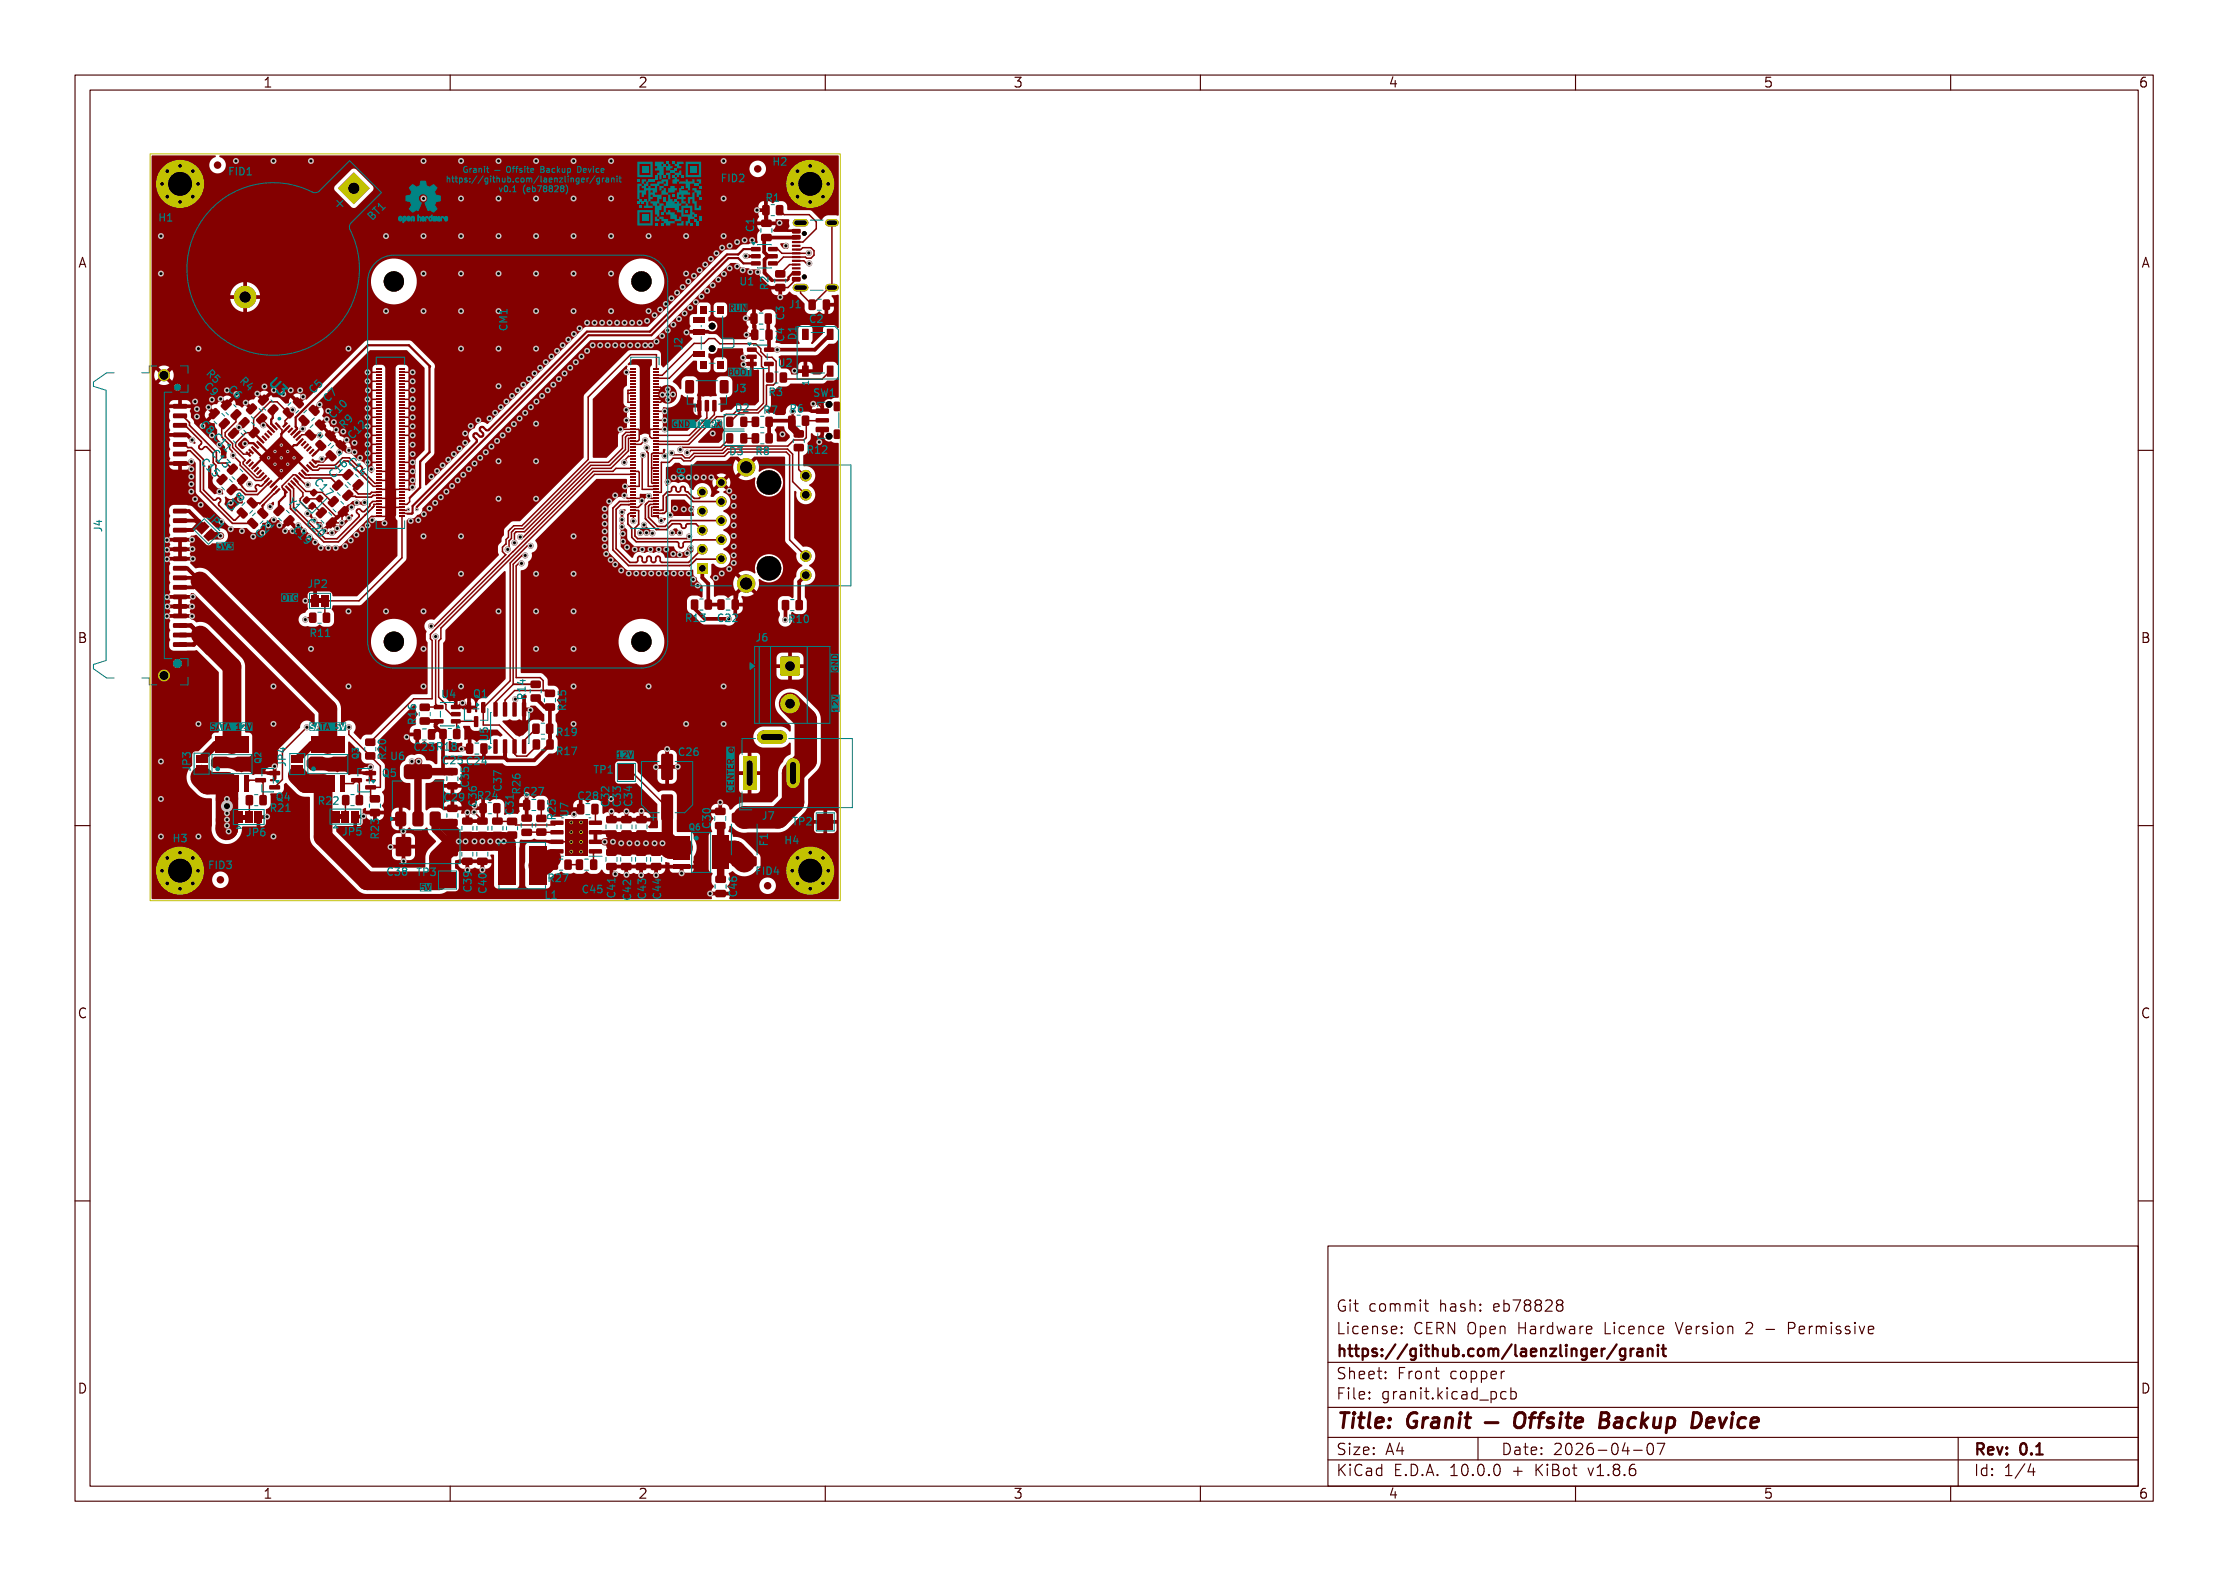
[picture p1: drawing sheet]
<svg xmlns="http://www.w3.org/2000/svg" width="297mm" height="210mm" viewBox="0 0 297 210" stroke-linecap="round" stroke-linejoin="round" font-family="sans-serif">
<defs><g id="words">
<g font-size="2.7" fill="#fff">
<text x="178" y="190.8">Title: Granit — Ofsite Backup Device</text>
<text x="200.2" y="190.8">f</text>
</g>
<g font-size="2" fill="#fff">
<text x="45.8" y="28.8" transform="rotate(-45 45.8 28.8)">+</text>
<text x="178" y="175.6">Git commit hash: eb78828</text>
<text x="178" y="178.6">License: CERN Open Hardware Licence Version 2 - Permissive</text>
<text x="178" y="181.6">https://github.com/laenzlinger/granit</text>
<text x="178" y="184.6">Sheet: Front copper</text>
<text x="178" y="187.3">File: granit.kicad_pcb</text>
<text x="178" y="194.7">Size: A4</text>
<text x="178" y="197.5">KiCad E.D.A. 10.0.0 + KiBot v1.8.6</text>
<text x="200" y="194.7">Date: 2026-04-07</text>
<text x="263" y="197.5">Id: 1/4</text>
<text x="263" y="194.7">Rev: 0.1</text>
</g>
<g font-size="1.7" fill="#fff">
<text x="35" y="12.3">1</text>
<text x="85" y="12.3">2</text>
<text x="135" y="12.3">3</text>
<text x="185" y="12.3">4</text>
<text x="235" y="12.3">5</text>
<text x="285" y="12.3">6</text>
<text x="10.4" y="36.3">A</text>
<text x="285.4" y="36.3">A</text>
<text x="35.4" y="51.6" transform="rotate(45 35.4 51.6)">U3</text>
<text x="10.4" y="86.3">B</text>
<text x="285.4" y="86.3">B</text>
<text x="10.4" y="136.3">C</text>
<text x="285.4" y="136.3">C</text>
<text x="10.3" y="186.3">D</text>
<text x="285.3" y="186.3">D</text>
<text x="35" y="200.3">1</text>
<text x="85" y="200.3">2</text>
<text x="135" y="200.3">3</text>
<text x="185" y="200.3">4</text>
<text x="235" y="200.3">5</text>
<text x="285" y="200.3">6</text>
</g>
<g font-size="1.3" fill="#fff">
<text x="30.5" y="23.6">FID1</text>
<text x="103" y="22.3">H2</text>
<text x="21.2" y="29.7">H1</text>
<text x="49.8" y="29.6" transform="rotate(-45 49.8 29.6)">BT1</text>
<text x="96.2" y="24.5">FID2</text>
<text x="102.1" y="27.1">R1</text>
<text x="100.7" y="30.8" transform="rotate(-90 100.7 30.8)">C1</text>
<text x="98.6" y="38.2">U1</text>
<text x="102.6" y="38.6" transform="rotate(-90 102.6 38.6)">R2</text>
<text x="105.4" y="41.3">J1</text>
<text x="67.9" y="44" transform="rotate(-90 67.9 44)">CM1</text>
<text x="91.2" y="46.4" transform="rotate(-90 91.2 46.4)">J2</text>
<text x="104.7" y="45.5" transform="rotate(-90 104.7 45.5)">C4</text>
<text x="104.7" y="42.6" transform="rotate(-90 104.7 42.6)">C3</text>
<text x="106.4" y="45.3" transform="rotate(-90 106.4 45.3)">D1</text>
<text x="107.9" y="43.2">C2</text>
<text x="27" y="51.7" transform="rotate(45 27 51.7)">C9</text>
<text x="27.3" y="50" transform="rotate(45 27.3 50)">R5</text>
<text x="30.2" y="52.1" transform="rotate(45 30.2 52.1)">C6</text>
<text x="31.8" y="51" transform="rotate(45 31.8 51)">R4</text>
<text x="42" y="52.6" transform="rotate(-45 42 52.6)">C5</text>
<text x="43.9" y="53.8" transform="rotate(-45 43.9 53.8)">C7</text>
<text x="98" y="52.5">J3</text>
<text x="102.5" y="53">R3</text>
<text x="103.7" y="49.1">U2</text>
<text x="108.4" y="53.1">SW1</text>
<text x="26.5" y="56.8" transform="rotate(45 26.5 56.8)">C8 C11</text>
<text x="44.6" y="55.9" transform="rotate(-45 44.6 55.9)">C10</text>
<text x="46" y="57.3" transform="rotate(-45 46 57.3)">R9</text>
<text x="47.2" y="58.7" transform="rotate(-45 47.2 58.7)">C12</text>
<text x="98" y="55.1">D2</text>
<text x="101.8" y="55.4">R7</text>
<text x="105.3" y="55.2">R6</text>
<text x="26.6" y="61.9" transform="rotate(45 26.6 61.9)">C15</text>
<text x="28" y="60.7" transform="rotate(45 28 60.7)">C13</text>
<text x="41.7" y="64.5" transform="rotate(45 41.7 64.5)">C17</text>
<text x="44.7" y="63.9" transform="rotate(-45 44.7 63.9)">C16</text>
<text x="46.2" y="61.8" transform="rotate(45 46.2 61.8)">C14</text>
<text x="91.5" y="63.7" transform="rotate(-90 91.5 63.7)">J8</text>
<text x="97.2" y="60.9">D3</text>
<text x="100.8" y="60.8">R8</text>
<text x="107.6" y="60.7">R12</text>
<text x="13.8" y="70.7" transform="rotate(-90 13.8 70.7)">J4</text>
<text x="27.5" y="69.3" transform="rotate(45 27.5 69.3)">JP1</text>
<text x="31" y="68.3" transform="rotate(-45 31 68.3)">C18</text>
<text x="34.9" y="71.9" transform="rotate(-45 34.9 71.9)">C21</text>
<text x="38.1" y="67.2" transform="rotate(45 38.1 67.2)">Y1</text>
<text x="38.8" y="70.9" transform="rotate(45 38.8 70.9)">C19</text>
<text x="40.7" y="69.9" transform="rotate(45 40.7 69.9)">C20</text>
<text x="41.3" y="78.5">JP2</text>
<text x="91.4" y="83.1">R13</text>
<text x="95.7" y="83.1">C22</text>
<text x="105.2" y="83.2">R10</text>
<text x="41.4" y="85.1">R11</text>
<text x="100.9" y="85.7">J6</text>
<text x="58.9" y="93.2">U4</text>
<text x="63.1" y="93.2">Q1</text>
<text x="70.3" y="93.1" transform="rotate(-90 70.3 93.1)">R14</text>
<text x="75.7" y="94.6" transform="rotate(-90 75.7 94.6)">R15</text>
<text x="38.3" y="101.8" transform="rotate(-90 38.3 101.8)">JP4</text>
<text x="51.7" y="101.1" transform="rotate(-90 51.7 101.1)">R20</text>
<text x="52.1" y="101.5">U6</text>
<text x="55.3" y="100.3">C23 R18</text>
<text x="55.7" y="96.5" transform="rotate(-90 55.7 96.5)">R16</text>
<text x="65.3" y="98.7" transform="rotate(-90 65.3 98.7)">U5</text>
<text x="74.2" y="98.3">R19</text>
<text x="74.2" y="100.8">R17</text>
<text x="90.5" y="100.9">C26</text>
<text x="25.6" y="102.5" transform="rotate(-90 25.6 102.5)">JP3</text>
<text x="36.8" y="106.9">Q4</text>
<text x="42.5" y="107.4">R22</text>
<text x="51" y="103.7">Q5</text>
<text x="59" y="102">C25 C24</text>
<text x="59.2" y="107">C29</text>
<text x="62.7" y="104.8" transform="rotate(-90 62.7 104.8)">C35</text>
<text x="63.7" y="106.7">R24</text>
<text x="63.8" y="107.4" transform="rotate(-90 63.8 107.4)">C36</text>
<text x="67.1" y="105.3" transform="rotate(-90 67.1 105.3)">C37</text>
<text x="69.6" y="105.7" transform="rotate(-90 69.6 105.7)">R26</text>
<text x="69.8" y="106.2">C27</text>
<text x="77.1" y="106.8">C28</text>
<text x="79.2" y="103.3">TP1</text>
<text x="81.4" y="107.4" transform="rotate(-90 81.4 107.4)">C32</text>
<text x="83" y="107.4" transform="rotate(-90 83 107.4)">C33</text>
<text x="84.5" y="107.4" transform="rotate(-90 84.5 107.4)">C34</text>
<text x="23.1" y="112.4">H3</text>
<text x="33.1" y="111.6">JP6</text>
<text x="36.1" y="108.4">R21</text>
<text x="45.9" y="111.5">JP5</text>
<text x="50.7" y="111.7" transform="rotate(-90 50.7 111.7)">R23</text>
<text x="68.7" y="108.5" transform="rotate(-90 68.7 108.5)">C31</text>
<text x="74.3" y="109.2" transform="rotate(-90 74.3 109.2)">R25</text>
<text x="76" y="108.8" transform="rotate(-90 76 108.8)">U7</text>
<text x="94.9" y="110.3" transform="rotate(-90 94.9 110.3)">C30</text>
<text x="101.8" y="109.4">J7</text>
<text x="102.6" y="112.7" transform="rotate(-90 102.6 112.7)">F1</text>
<text x="104.6" y="112.7">H4</text>
<text x="105.7" y="110.2">TP2</text>
<text x="27.9" y="116">FID3</text>
<text x="51.6" y="116.9">C38</text>
<text x="55.6" y="116.9">TP3</text>
<text x="63.1" y="118.8" transform="rotate(-90 63.1 118.8)">C39</text>
<text x="65.1" y="119" transform="rotate(-90 65.1 119)">C40</text>
<text x="72.7" y="120">L1</text>
<text x="73.1" y="117.7">R27</text>
<text x="77.7" y="119.2">C45</text>
<text x="82.2" y="119.6" transform="rotate(-90 82.2 119.6)">C41</text>
<text x="84.3" y="119.9" transform="rotate(-90 84.3 119.9)">C42</text>
<text x="86.3" y="119.7" transform="rotate(-90 86.3 119.7)">C43</text>
<text x="88.3" y="119.7" transform="rotate(-90 88.3 119.7)">C44</text>
<text x="98.5" y="119.4" transform="rotate(-90 98.5 119.4)">C46</text>
<text x="100.8" y="116.8">FID4</text>
</g>
<g font-size="1.1" fill="#fff">
<text x="61.4" y="25.4">https://github.com/laenzlinger/granit</text>
<text x="62.8" y="24.1">Granit — Ofsite Backup Device</text>
<text x="67.1" y="26.6">v0.1 (eb78828)</text>
<text x="68.6" y="24.1">f</text>
<text x="108.8" y="51.3" transform="rotate(-90 108.8 51.3)">1</text>
<text x="35.8" y="101.7" transform="rotate(-90 35.8 101.7)">Q2</text>
<text x="48.8" y="101.1" transform="rotate(-90 48.8 101.1)">Q3</text>
<text x="91.8" y="111.6">Q6</text>
</g>
</g></defs>
<g fill="#840000">
<path d="M32.2 108.6h.5v.6h-.5z" fill-rule="evenodd"/>
<path d="M42.4 79.8h.5v.6h-.5z" fill-rule="evenodd"/>
<path d="M45.1 108.5h.5v.6h-.5z" fill-rule="evenodd"/>
<path d="M57.1 97.2l.7-.1 .2 .2v1l-.1 .3h-.6l-.3-.2z" fill-rule="evenodd"/>
<path d="M55.2 97.2l.7-.1 .2 .2v1l-.1 .3h-.6l-.3-.2z" fill-rule="evenodd"/>
<path d="M105.1 55.4l.7-.1 .2 .2v1l-.1 .2-.6 .1-.3-.2z" fill-rule="evenodd"/>
<path d="M106.9 55.4l.7-.1 .3 .2v1l-.2 .2-.6 .1-.2-.2z" fill-rule="evenodd"/>
<path d="M52.7 108.3l.3-.2h.9l.2 .2 .1 1.4-.2 .3-1 .1-.3-.1v-.3z" fill-rule="evenodd"/>
<path d="M55 108.3l.3-.2h.9l.2 .2 .1 1.4-.2 .3-1 .1-.3-.1v-.3z" fill-rule="evenodd"/>
<path d="M54 102l.3-.2 3 .1 .3 .3-.1 1.3-.2 .2-.2 .1-3-.1-.2-.2-.1-.2v-1z" fill-rule="evenodd"/>
<path d="M57.3 108.3l.3-.2h.9l.2 .2 .1 1.4-.2 .3-1 .1-.3-.1v-.3z" fill-rule="evenodd"/>
<path d="M80.8 113.1h1.3l.1 .2v.6l-.2 .2-1.1-.1-.1-.2z" fill-rule="evenodd"/>
<path d="M80.8 115h1.3l.1 .2v.6l-.2 .2-1.1-.1-.1-.2z" fill-rule="evenodd"/>
<path d="M61.6 110.9l1.3-.1 .1 .3v.5l-.2 .2h-1.1l-.1-.3z" fill-rule="evenodd"/>
<path d="M61.6 109l1.3-.1 .1 .3v.5l-.2 .2h-1.1l-.1-.3z" fill-rule="evenodd"/>
<path d="M29.2 56.4l.9-.7 .5 .4 .1 .2-.1 .2-.9 .7-.5-.4-.1-.2z" fill-rule="evenodd"/>
<path d="M28.5 54.4l.2-.1 .2 .1 .4 .5-.1 .2-.8 .8-.5-.5-.1-.1z" fill-rule="evenodd"/>
<path d="M104.3 80l.7-.1 .2 .2v1l-.1 .2h-.7l-.2-.1z" fill-rule="evenodd"/>
<path d="M106.1 80l.7-.1 .2 .2v1l-.1 .2h-.6l-.3-.1z" fill-rule="evenodd"/>
<path d="M65.8 98.5h.4l.1 .1v1.7v.1h-.4l-.1-.1z" fill-rule="evenodd"/>
<path d="M67.1 98.5h.4l.1 .1v1.7l-.1 .1h-.3l-.2-.1z" fill-rule="evenodd"/>
<path d="M68.3 98.5h.4l.2 .1v1.7l-.1 .1h-.4l-.1-.1z" fill-rule="evenodd"/>
<path d="M69.6 98.5h.4l.1 .1 .1 1.7-.1 .1h-.4l-.1-.1z" fill-rule="evenodd"/>
<path d="M69.6 93.6l.4-.1 .1 .1 .1 1.7-.1 .2h-.4l-.1-.1z" fill-rule="evenodd"/>
<path d="M68.3 93.6l.4-.1 .2 .1v1.7l-.1 .2h-.4l-.1-.1z" fill-rule="evenodd"/>
<path d="M67.1 93.6l.4-.1 .1 .1v1.7l-.1 .2h-.3l-.2-.1z" fill-rule="evenodd"/>
<path d="M65.8 93.6l.4-.1 .1 .1v1.7v.2h-.4l-.1-.1z" fill-rule="evenodd"/>
<path d="M102.1 43.9h.7l.2 .1v1.1l-.2 .2h-.6l-.2-.1z" fill-rule="evenodd"/>
<path d="M100.2 43.9h.7l.2 .1v1.1l-.2 .2h-.5l-.3-.1z" fill-rule="evenodd"/>
<path d="M59.6 109.2l1.3-.1 .1 .3v.5l-.2 .2h-1.1l-.1-.2z" fill-rule="evenodd"/>
<path d="M59.6 107.3l1.3-.1 .1 .3v.5l-.2 .2h-1.1l-.1-.2z" fill-rule="evenodd"/>
<path d="M37.2 67.3h.1h.2l.4 .6-.7 .8-.2 .1-.2-.1-.4-.5z" fill-rule="evenodd"/>
<path d="M38.5 68.7l.2-.1 .2 .1 .4 .5-.1 .2-.8 .7h-.2l-.4-.6z" fill-rule="evenodd"/>
<path d="M71.7 106.6l.7-.1 .2 .2v1l-.2 .3h-.5l-.3-.2z" fill-rule="evenodd"/>
<path d="M69.8 106.6l.7-.1 .2 .2v1l-.2 .3h-.5l-.3-.2z" fill-rule="evenodd"/>
<path d="M63.6 112.4h1.3l.1 .2v.6l-.2 .1h-1.1l-.1-.2z" fill-rule="evenodd"/>
<path d="M63.6 114.3h1.3l.1 .2v.6l-.2 .2-1.1-.1-.1-.2z" fill-rule="evenodd"/>
<path d="M48.7 100.3l1.2-.1 .2 .2-.1 .7-.2 .1h-1l-.2-.2z" fill-rule="evenodd"/>
<path d="M48.7 98.4h1.2l.2 .2-.1 .6-.2 .2h-1l-.2-.2z" fill-rule="evenodd"/>
<path d="M86.8 113.1h1.2l.2 .2v.6l-.3 .2-1-.1-.2-.2z" fill-rule="evenodd"/>
<path d="M86.8 115h1.2l.2 .2v.6l-.3 .2-1-.1-.2-.2z" fill-rule="evenodd"/>
<path d="M92.1 79.9l.7-.1 .3 .2v1l-.2 .2h-.6l-.2-.1z" fill-rule="evenodd"/>
<path d="M94 79.9l.7-.1 .2 .2v1l-.1 .2h-.7l-.2-.1z" fill-rule="evenodd"/>
<path d="M43.4 60.4l.5-.4h.2l.7 .7 .1 .3-.4 .4-.3 .1-.8-.8v-.1z" fill-rule="evenodd"/>
<path d="M44.8 59l.4-.4h.2l.8 .8v.2l-.4 .5h-.3l-.7-.7-.1-.2z" fill-rule="evenodd"/>
<path d="M23.1 67.8h1.7l.1 .1v.4l-.1 .1h-1.7l-.1-.1z" fill-rule="evenodd"/>
<path d="M23.1 69.1h1.7l.1 .1v.4l-.1 .1h-1.7l-.1-.2z" fill-rule="evenodd"/>
<path d="M23.1 70.4l1.7-.1 .1 .2v.4l-.1 .1-1.7-.1-.1-.1z" fill-rule="evenodd"/>
<path d="M23.1 71.6h1.7l.1 .1v.4l-.1 .1h-1.7l-.1-.1z" fill-rule="evenodd"/>
<path d="M23.1 72.9h1.7l.1 .1v.4l-.1 .1h-1.7l-.1-.2z" fill-rule="evenodd"/>
<path d="M23.1 74.2l1.7-.1 .1 .2v.4l-.1 .1h-1.7l-.1-.2z" fill-rule="evenodd"/>
<path d="M23.1 75.4h1.7l.1 .2v.3l-.1 .1h-1.7l-.1-.1z" fill-rule="evenodd"/>
<path d="M23.1 76.7h1.7l.1 .1v.4l-.1 .1h-1.7l-.1-.2z" fill-rule="evenodd"/>
<path d="M23.1 78l1.7-.1 .1 .2v.4l-.1 .1h-1.7l-.1-.2z" fill-rule="evenodd"/>
<path d="M23.1 79.2h1.7l.1 .2v.3l-.1 .1h-1.7l-.1-.1z" fill-rule="evenodd"/>
<path d="M23.1 80.5h1.7l.1 .1v.4l-.1 .1h-1.7l-.1-.1z" fill-rule="evenodd"/>
<path d="M23.1 81.8h1.7l.1 .1v.4l-.1 .1h-1.7l-.1-.2z" fill-rule="evenodd"/>
<path d="M23.1 83.1l1.7-.1 .1 .2v.4l-.1 .1-1.7-.1-.1-.1z" fill-rule="evenodd"/>
<path d="M23.1 84.3h1.7l.1 .1v.4l-.1 .1h-1.7l-.1-.1z" fill-rule="evenodd"/>
<path d="M23.1 85.6h1.7l.1 .1v.4l-.1 .1h-1.7l-.1-.2z" fill-rule="evenodd"/>
<path d="M23.1 53.9l1.7-.1 .1 .2v.4l-.1 .1-1.7-.1-.1-.1z" fill-rule="evenodd"/>
<path d="M23.1 55.1h1.7l.1 .1v.4l-.1 .1h-1.7l-.1-.1z" fill-rule="evenodd"/>
<path d="M23.1 56.4h1.7l.1 .1v.4l-.1 .1h-1.7l-.1-.2z" fill-rule="evenodd"/>
<path d="M23.1 57.7l1.7-.1 .1 .2v.4l-.1 .1h-1.7l-.1-.2z" fill-rule="evenodd"/>
<path d="M23.1 58.9h1.7l.1 .1v.4l-.1 .1h-1.7l-.1-.1z" fill-rule="evenodd"/>
<path d="M23.1 60.2h1.7l.1 .1v.4l-.1 .1h-1.7l-.1-.2z" fill-rule="evenodd"/>
<path d="M23.1 61.5l1.7-.1 .1 .2v.4l-.1 .1h-1.7l-.1-.2z" fill-rule="evenodd"/>
<path d="M31.4 108.1h1v1.5h-1z" fill-rule="evenodd"/>
<path d="M32.7 108.1h1v1.5h-1z" fill-rule="evenodd"/>
<path d="M33.9 108.1h1.1v1.5h-1.1z" fill-rule="evenodd"/>
<path d="M73.4 114.6l.8-.1 .2 .2v.9l-.2 .3h-.6l-.2-.2z" fill-rule="evenodd"/>
<path d="M75.3 114.6l.7-.1 .2 .2v.9l-.1 .3h-.6l-.3-.2z" fill-rule="evenodd"/>
<path d="M41.2 81.7l.7-.1 .3 .2v1l-.2 .2h-.6l-.2-.2z" fill-rule="evenodd"/>
<path d="M43.1 81.7l.7-.1 .2 .2v1l-.1 .2h-.7l-.2-.2z" fill-rule="evenodd"/>
<path d="M78.5 113.2l1.7-.1 .1 .2-.1 .3-.1 .1h-1.5l-.1-.1z" fill-rule="evenodd"/>
<path d="M78.5 111.9h1.7l.1 .1-.1 .4-.1 .1-1.5-.1-.1-.1z" fill-rule="evenodd"/>
<path d="M78.5 110.6h1.7l.1 .1-.1 .4-.1 .1h-1.5l-.1-.2z" fill-rule="evenodd"/>
<path d="M78.5 109.4l1.7-.1 .1 .2-.1 .3-.1 .1h-1.5l-.1-.1z" fill-rule="evenodd"/>
<path d="M73.4 109.4l1.6-.1 .1 .2v.3l-.1 .1h-1.6l-.1-.1z" fill-rule="evenodd"/>
<path d="M73.4 110.6h1.6l.1 .1v.4l-.1 .1h-1.6l-.1-.2z" fill-rule="evenodd"/>
<path d="M73.4 111.9h1.6l.1 .1v.4l-.1 .1-1.6-.1-.1-.1z" fill-rule="evenodd"/>
<path d="M73.4 113.2l1.6-.1 .1 .2v.3l-.1 .1h-1.6l-.1-.1z" fill-rule="evenodd"/>
<path d="M75.3 109.1h3v4.9h-3z" fill-rule="evenodd"/>
<path d="M64.2 93.6l.4-.1 .1 .1v1.3l-.1 .1h-.3l-.2-.1z" fill-rule="evenodd"/>
<path d="M62.3 93.6l.4-.1 .1 .1v1.3l-.1 .1h-.3l-.2-.1z" fill-rule="evenodd"/>
<path d="M63.2 95.4h.4l.2 .1v1.2l-.1 .2h-.4l-.1-.1z" fill-rule="evenodd"/>
<path d="M34.3 68.1l.5-.5h.2l.7 .8 .1 .2-.4 .5h-.3l-.8-.7v-.2z" fill-rule="evenodd"/>
<path d="M33 69.4l.4-.4h.2l.8 .7v.3l-.4 .4-.3 .1-.7-.8-.1-.1z" fill-rule="evenodd"/>
<path d="M61.6 112.4h1.3l.1 .2v.6l-.2 .1h-1.1l-.1-.2z" fill-rule="evenodd"/>
<path d="M61.6 114.3h1.3l.1 .2v.6l-.2 .2-1.1-.1-.1-.2z" fill-rule="evenodd"/>
<path d="M71.5 110.4h1.2l.2 .2-.1 .6-.2 .2h-1l-.2-.3z" fill-rule="evenodd"/>
<path d="M71.5 108.6l1.2-.1 .2 .3-.1 .6-.2 .1h-1l-.2-.2z" fill-rule="evenodd"/>
<path d="M88.2 105.9l1.3-.1 .2 .2v3.1l-.1 .2h-1.2l-.3-.1v-3.1z" fill-rule="evenodd"/>
<path d="M88.2 100.5l1.3-.1 .2 .2v3.1l-.1 .2h-1.2l-.3-.1v-3.1z" fill-rule="evenodd"/>
<path d="M76.8 114.5h.7l.2 .1v1.1l-.1 .2h-.6l-.3-.1z" fill-rule="evenodd"/>
<path d="M78.7 114.5h.7l.2 .1v1.1l-.1 .2h-.6l-.3-.1z" fill-rule="evenodd"/>
<path d="M72.8 96.5l.7-.1 .3 .1v1l-.2 .3h-.6l-.2-.2z" fill-rule="evenodd"/>
<path d="M71 96.5l.7-.1 .2 .1 .1 1-.2 .3h-.6l-.3-.2z" fill-rule="evenodd"/>
<path d="M45 63.9h.2h.1l.5 .6-.8 .8-.2 .1-.1-.1-.5-.5z" fill-rule="evenodd"/>
<path d="M46.3 65.3l.2-.1 .2 .1 .4 .5-.1 .2-.8 .7h-.2l-.4-.6z" fill-rule="evenodd"/>
<path d="M95.3 109.6l1.3-.1 .1 .3v.5l-.2 .2h-1.1l-.1-.3z" fill-rule="evenodd"/>
<path d="M95.3 107.7l1.3-.1 .1 .2v.6l-.2 .2h-1.1l-.1-.3z" fill-rule="evenodd"/>
<path d="M34.9 55.1h.1h.2l.4 .6v.1l-.9 .8-.2-.1-.4-.5z" fill-rule="evenodd"/>
<path d="M33.5 53.8l.2-.1 .2 .1 .4 .5-.1 .2-.8 .7h-.2l-.4-.6z" fill-rule="evenodd"/>
<path d="M38.9 100.6h1.5v1h-1.5z" fill-rule="evenodd"/>
<path d="M38.9 102h1.5v.9h-1.5z" fill-rule="evenodd"/>
<path d="M35.1 52.6h.1h.2l.5 .6-.1 .1-.8 .8-.6-.5v-.2z" fill-rule="evenodd"/>
<path d="M35.7 54.6l.8-.8 .6 .5v.2l-.7 .8h-.1l-.6-.4-.1-.2z" fill-rule="evenodd"/>
<path d="M44.4 66.1h.2h.2l.4 .6-.8 .8-.1 .1-.6-.4v-.2z" fill-rule="evenodd"/>
<path d="M45.7 67.5l.2-.1 .2 .1 .4 .5v.2l-.9 .7-.5-.4-.1-.2z" fill-rule="evenodd"/>
<path d="M70.5 112.8h2.4v5.1h-2.4z" fill-rule="evenodd"/>
<path d="M66.4 112.8h2.3v5.1h-2.3z" fill-rule="evenodd"/>
<path d="M106.9 48.7l.9 .1-.1 1.4-.8-.1z" fill-rule="evenodd"/>
<path d="M110.2 48.7l.9 .1-.1 1.4-.8-.1z" fill-rule="evenodd"/>
<path d="M110.2 43.8l.9 .1-.1 1.4-.8-.1z" fill-rule="evenodd"/>
<path d="M106.9 43.8l.9 .1-.1 1.4-.8-.1z" fill-rule="evenodd"/>
<path d="M105.8 57.4l1.2-.1 .2 .2v.7l-.3 .1h-1l-.1-.2z" fill-rule="evenodd"/>
<path d="M105.8 59.2l1.2-.1 .2 .3v.6l-.3 .1h-1l-.1-.2z" fill-rule="evenodd"/>
<path d="M95.7 79.9l.6-.1 .3 .2v1l-.2 .3h-.6l-.2-.2z" fill-rule="evenodd"/>
<path d="M97.6 79.9l.6-.1 .3 .2v1l-.2 .3h-.6l-.2-.2z" fill-rule="evenodd"/>
<path d="M32.9 66.7l.5-.4h.2l.7 .7 .1 .3-.4 .4-.3 .1-.8-.8v-.1z" fill-rule="evenodd"/>
<path d="M31.6 68l.4-.4h.2l.8 .7v.3l-.4 .4-.2 .1-.8-.7-.1-.2z" fill-rule="evenodd"/>
<path d="M93.4 48.1h.8v1h-.8z" fill-rule="evenodd"/>
<path d="M95.6 48.1h.8v1h-.8z" fill-rule="evenodd"/>
<path d="M93.4 40.8h.8v1h-.8z" fill-rule="evenodd"/>
<path d="M95.6 40.8h.8v1h-.8z" fill-rule="evenodd"/>
<path d="M92.4 46.9h1.5v.7h-1.5z" fill-rule="evenodd"/>
<path d="M92.4 43.9h1.5v.7h-1.5z" fill-rule="evenodd"/>
<path d="M92.4 42.3h1.5v.7h-1.5z" fill-rule="evenodd"/>
<path d="M78.9 107.1h.6l.3 .1v1.1l-.2 .2h-.5l-.3-.1z" fill-rule="evenodd"/>
<path d="M77 107.1h.6l.3 .1v1.1l-.2 .2h-.5l-.3-.1z" fill-rule="evenodd"/>
<path d="M45 25.1l2.2-2.1 2.1 2.1-2.1 2.1z" fill-rule="evenodd"/>
<path d="M58.7 116.2h1.9v2.1h-1.9z" fill-rule="evenodd"/>
<path d="M48.7 104.6h1.3l.1 .1v.4l-.1 .1h-1.2l-.1-.1z" fill-rule="evenodd"/>
<path d="M48.7 102.7h1.3l.1 .1v.4l-.1 .1h-1.2l-.1-.1z" fill-rule="evenodd"/>
<path d="M46.8 103.7h1.4l.1 .1-.1 .4h-.1h-1.2l-.1-.1z" fill-rule="evenodd"/>
<path d="M70.8 90.7h1.1l.2 .2v.6l-.2 .2h-1l-.2-.3z" fill-rule="evenodd"/>
<path d="M70.8 92.6l1.1-.1 .2 .2v.7l-.2 .1h-1l-.2-.2z" fill-rule="evenodd"/>
<path d="M108.8 56.9h1.6l.1 .1v.5l-.2 .1h-1.5l-.1-.2z" fill-rule="evenodd"/>
<path d="M108.8 54.5l1.6-.1 .1 .2v.4l-.2 .1h-1.5l-.1-.1z" fill-rule="evenodd"/>
<path d="M108.7 55.7h1.7l.1 .1v.4l-.1 .1h-1.6l-.1-.1z" fill-rule="evenodd"/>
<path d="M111.2 57.3l.6-.1 .2 .1v1l-.1 .2h-.6l-.2-.1z" fill-rule="evenodd"/>
<path d="M111.2 53.6l.6-.1 .2 .1v1l-.1 .2h-.6l-.2-.1z" fill-rule="evenodd"/>
<path d="M42.4 58.7l.2-.1 .2 .1 .7 .7-.1 .3-.4 .4-.3-.1-.7-.7v-.2z" fill-rule="evenodd"/>
<path d="M43.4 57.7l.4-.4h.2l.7 .7 .1 .3-.4 .4-.3 .1-.7-.7-.1-.2z" fill-rule="evenodd"/>
<path d="M101.5 31.2h1.2l.2 .2v.6l-.3 .1h-1l-.2-.2z" fill-rule="evenodd"/>
<path d="M101.5 29.3h1.2l.2 .2v.6l-.3 .1h-1l-.2-.2z" fill-rule="evenodd"/>
<path d="M30.1 53.3l.2-.1 .2 .1 .4 .5-.1 .2-.8 .7-.2-.1-.4-.5z" fill-rule="evenodd"/>
<path d="M31.4 54.6l.2-.1 .2 .1 .4 .5-.1 .2-.8 .7-.5-.4-.1-.2z" fill-rule="evenodd"/>
<path d="M45.6 106l.7-.1 .3 .2v.9l-.2 .3h-.6l-.2-.2z" fill-rule="evenodd"/>
<path d="M47.5 106l.7-.1 .2 .2v.9l-.1 .3h-.7l-.2-.2z" fill-rule="evenodd"/>
<path d="M95.4 116.7h1.2l.2 .2v.6l-.3 .1h-1l-.2-.2z" fill-rule="evenodd"/>
<path d="M95.4 118.6h1.2l.2 .2v.6l-.3 .2-1-.1-.2-.2z" fill-rule="evenodd"/>
<path d="M97.6 108.3h.2h2.9l.2 .2v1l-.3 .1h-2.9l-.2-.2z" fill-rule="evenodd"/>
<path d="M97.6 114.1h.2h2.9l.2 .2v1l-.3 .1h-2.9l-.2-.2z" fill-rule="evenodd"/>
<path d="M56 95.6h1.2l.1 .2v.6l-.2 .2h-1l-.2-.3z" fill-rule="evenodd"/>
<path d="M56 93.8l1.2-.1 .1 .3v.6l-.2 .2-1-.1-.2-.2z" fill-rule="evenodd"/>
<path d="M42.1 68.3l.9-.7 .5 .4 .1 .2-.7 .8-.2 .1-.6-.4v-.2z" fill-rule="evenodd"/>
<path d="M44.2 69l.1-.1 .2 .1 .4 .5-.7 .9h-.2h-.2l-.4-.6z" fill-rule="evenodd"/>
<path d="M72.7 91.9h1.1l.2 .2v.6l-.2 .2h-1l-.2-.3z" fill-rule="evenodd"/>
<path d="M72.7 93.8l1.1-.1 .2 .2v.7l-.2 .1h-1l-.2-.2z" fill-rule="evenodd"/>
<path d="M28.7 103.3h3.2v2.2h-3.2z" fill-rule="evenodd"/>
<path d="M32.5 103.3h.6v2.2h-.6z" fill-rule="evenodd"/>
<path d="M28.7 98.1h4.4v2.2h-4.4z" fill-rule="evenodd"/>
<path d="M45.7 63.2l.8-.7h.2l.4 .6v.2l-.9 .7-.5-.4-.1-.2z" fill-rule="evenodd"/>
<path d="M47 64.6l.9-.8 .5 .4 .1 .2-.8 .9h-.1l-.6-.4v-.2z" fill-rule="evenodd"/>
<path d="M35.9 104.6h1.4v.1v.4l-.1 .1h-1.2l-.1-.2z" fill-rule="evenodd"/>
<path d="M35.9 102.7h1.4v.1v.4l-.1 .1h-1.2l-.1-.2z" fill-rule="evenodd"/>
<path d="M34 103.7h1.4l.1 .1v.4h-.2h-1.2l-.1-.1z" fill-rule="evenodd"/>
<path d="M93 53.3h.4l.1 .1v1.3l-.1 .1h-.3l-.2-.1z" fill-rule="evenodd"/>
<path d="M94 53.3h.4l.1 .1v1.3l-.1 .1h-.3l-.2-.1z" fill-rule="evenodd"/>
<path d="M95 53.3h.4l.1 .1v1.3l-.1 .1h-.3l-.2-.1z" fill-rule="evenodd"/>
<path d="M91.4 50.7l.9-.1 .2 .2v1.4l-.1 .2h-.8l-.3-.1v-1.4z" fill-rule="evenodd"/>
<path d="M96 50.7l.9-.1 .2 .2v1.4l-.1 .2h-.8l-.3-.1v-1.4z" fill-rule="evenodd"/>
<path d="M96.8 55.6l.7-.1 .2 .2 .1 1-.2 .2h-.6l-.2-.2z" fill-rule="evenodd"/>
<path d="M98.7 55.6l.7-.1 .2 .2v1l-.1 .2h-.6l-.2-.2z" fill-rule="evenodd"/>
<path d="M30.9 64.5h.2h.2l.4 .6-.1 .1-.8 .8-.6-.4v-.2z" fill-rule="evenodd"/>
<path d="M29.6 63.2l.1-.1 .2 .1 .5 .5-.1 .2-.9 .8-.5-.5-.1-.2z" fill-rule="evenodd"/>
<path d="M31.6 63.8l.9-.7 .1 .1 .5 .5-.8 .8-.1 .1-.6-.4-.1-.2z" fill-rule="evenodd"/>
<path d="M31 61.8l.1-.1 .2 .1 .4 .5-.7 .9-.2 .1-.2-.1-.4-.5z" fill-rule="evenodd"/>
<path d="M59.6 102.4l1.3-.1 .1 .3v.5l-.2 .2h-1.1l-.1-.3z" fill-rule="evenodd"/>
<path d="M59.6 104.3l1.3-.1 .1 .3v.5l-.2 .2h-1.1l-.1-.3z" fill-rule="evenodd"/>
<path d="M41.5 103.3h3.1v2.2h-3.1z" fill-rule="evenodd"/>
<path d="M45.3 103.3h.6v2.2h-.6z" fill-rule="evenodd"/>
<path d="M41.5 98.1h4.4v2.2h-4.4z" fill-rule="evenodd"/>
<path d="M80.8 110.7l1.3-.1 .1 .2v.6l-.2 .2h-1.1l-.1-.3z" fill-rule="evenodd"/>
<path d="M80.8 108.8l1.3-.1 .1 .2v.6l-.2 .2h-1.1l-.1-.2z" fill-rule="evenodd"/>
<path d="M41.5 79.3h1v1.5h-1z" fill-rule="evenodd"/>
<path d="M42.8 79.3h1v1.5h-1z" fill-rule="evenodd"/>
<path d="M99.6 46.3h1.2l.1 .1v.4l-.2 .1h-1.1v-.2z" fill-rule="evenodd"/>
<path d="M99.6 47.3l1.2-.1 .1 .2v.3l-.2 .1h-1.1v-.1z" fill-rule="evenodd"/>
<path d="M99.6 48.2h1.2l.1 .1v.4l-.2 .1h-1.1v-.2z" fill-rule="evenodd"/>
<path d="M101.9 48.2h1.2l.1 .1-.1 .4-.1 .1h-1.1l-.1-.2z" fill-rule="evenodd"/>
<path d="M101.9 46.3h1.2l.1 .1-.1 .4-.1 .1h-1.1l-.1-.2z" fill-rule="evenodd"/>
<path d="M82.5 101.9h2v2h-2z" fill-rule="evenodd"/>
<path d="M105.6 36.9h1l.1 .1v.4l-.1 .1h-1v-.1z" fill-rule="evenodd"/>
<path d="M105.6 36.1h1l.1 .2v.3l-.1 .1h-1v-.2z" fill-rule="evenodd"/>
<path d="M105.6 35.1h1l.1 .2-.1 .1h-1z" fill-rule="evenodd"/>
<path d="M105.6 34.1h1l.1 .2-.1 .1h-1z" fill-rule="evenodd"/>
<path d="M105.6 33.6h1l.1 .2-.1 .1h-1z" fill-rule="evenodd"/>
<path d="M105.6 32.6h1l.1 .2-.1 .1h-1z" fill-rule="evenodd"/>
<path d="M105.6 31.3h1l.1 .1v.4l-.1 .1h-1v-.1z" fill-rule="evenodd"/>
<path d="M105.6 30.5h1l.1 .2v.3l-.1 .1h-1v-.2z" fill-rule="evenodd"/>
<path d="M105.6 30.5h1l.1 .2v.3l-.1 .1h-1v-.2z" fill-rule="evenodd"/>
<path d="M105.6 31.3h1l.1 .1v.4l-.1 .1h-1v-.1z" fill-rule="evenodd"/>
<path d="M105.6 32.1h1l.1 .2-.1 .1h-1z" fill-rule="evenodd"/>
<path d="M105.6 33.1h1l.1 .2-.1 .1h-1z" fill-rule="evenodd"/>
<path d="M105.6 34.6h1l.1 .2-.1 .1h-1z" fill-rule="evenodd"/>
<path d="M105.6 35.6h1l.1 .2-.1 .1h-1z" fill-rule="evenodd"/>
<path d="M105.6 36.1h1l.1 .2v.3l-.1 .1h-1v-.2z" fill-rule="evenodd"/>
<path d="M105.6 36.9h1l.1 .1v.4l-.1 .1h-1v-.1z" fill-rule="evenodd"/>
</g>
<g fill="#840000">
<circle cx="21.6" cy="24.5" r=".4"/>
<circle cx="22.3" cy="22.8" r=".4"/>
<circle cx="22.3" cy="26.2" r=".4"/>
<circle cx="24" cy="22.1" r=".4"/>
<circle cx="24" cy="24.5" r="3.2"/>
<circle cx="24" cy="26.9" r=".4"/>
<circle cx="25.7" cy="22.8" r=".4"/>
<circle cx="25.7" cy="26.2" r=".4"/>
<circle cx="26.4" cy="24.5" r=".4"/>
<circle cx="21.9" cy="90" r=".8"/>
<circle cx="21.9" cy="50" r=".8"/>
<circle cx="77.5" cy="113.5" r=".25"/>
<circle cx="77.5" cy="112.2" r=".25"/>
<circle cx="77.5" cy="110.9" r=".25"/>
<circle cx="77.5" cy="109.6" r=".25"/>
<circle cx="76.2" cy="113.5" r=".25"/>
<circle cx="76.2" cy="112.2" r=".25"/>
<circle cx="76.2" cy="110.9" r=".25"/>
<circle cx="76.2" cy="109.6" r=".25"/>
<circle cx="94.9" cy="46.4" r=".45"/>
<circle cx="94.9" cy="43.4" r=".45"/>
<circle cx="32.7" cy="39.6" r="1.5"/>
<circle cx="110.5" cy="58.1" r=".45"/>
<circle cx="110.5" cy="53.9" r=".45"/>
<circle cx="29.4" cy="117.2" r=".5"/>
<circle cx="102.3" cy="118" r=".5"/>
<circle cx="107.2" cy="36.9" r=".33"/>
<circle cx="107.2" cy="31.1" r=".32"/>
</g>
<path d="M106.2 38.3h1.1M106.2 29.7h1.1M110.5 38.3h.8M110.5 29.7h.8" fill="none" stroke="#840000" stroke-width="1"/>
<circle cx="101" cy="22.5" r=".5" fill="#840000"/>
<g fill="#840000">
<path d="M37.7 54.7l.5-.4h.2l.7 .7 .1 .3-.4 .4-.3 .1-.8-.8v-.1z" fill-rule="evenodd"/>
<path d="M39.1 53.3l.4-.4h.2l.8 .8v.2l-.4 .5h-.3l-.7-.7-.1-.2z" fill-rule="evenodd"/>
<path d="M99 100.8h1.8v4.4h-1.8z" fill-rule="evenodd"/>
</g>
<path d="M101.8 98.2h2.2M105.7 101.9v2.2" fill="none" stroke="#840000" stroke-width="1.8"/>
<g fill="#840000">
<path d="M107.8 39.9h.7l.2 .1 .1 1.1-.2 .2h-.6l-.2-.1z" fill-rule="evenodd"/>
<path d="M109.7 39.9h.7l.2 .1 .1 1.1-.2 .2h-.6l-.2-.1z" fill-rule="evenodd"/>
<path d="M32.8 106l.7-.1 .2 .2 .1 1-.2 .2h-.6l-.3-.1z" fill-rule="evenodd"/>
<path d="M34.6 106l.7-.1 .3 .2v1l-.2 .2h-.6l-.2-.1z" fill-rule="evenodd"/>
<path d="M82.8 110.7l1.3-.1 .1 .2v.6l-.2 .2h-1.1l-.1-.3z" fill-rule="evenodd"/>
<path d="M82.8 108.8l1.3-.1 .1 .2v.6l-.2 .2h-1.1l-.1-.2z" fill-rule="evenodd"/>
<path d="M59.1 111.6l.1-.1 1.8 .1 .1 .2v2l-.1 .2-.2 .1-1.7-.1-.1-.2v-2z" fill-rule="evenodd"/>
<path d="M52.8 111.6l.2-.1 1.7 .1 .1 .2v2l-.1 .2-.1 .1-1.8-.1-.1-.2v-2z" fill-rule="evenodd"/>
<path d="M103.4 36h1.1l.2 .2v.6l-.2 .2h-1l-.2-.2z" fill-rule="evenodd"/>
<path d="M103.4 37.9l1.1-.1 .2 .3v.6l-.2 .1h-1l-.2-.2z" fill-rule="evenodd"/>
<path d="M109 108.5h2v2h-2z" fill-rule="evenodd"/>
<path d="M65.8 107.1l.7-.1 .2 .1v1l-.1 .3h-.6l-.3-.2z" fill-rule="evenodd"/>
<path d="M64 107.1l.7-.1 .2 .1v1l-.2 .3h-.6l-.2-.2z" fill-rule="evenodd"/>
<path d="M100.1 32.9h1.2l.1 .1v.4l-.1 .1h-1.1l-.1-.2z" fill-rule="evenodd"/>
<path d="M100.1 33.9h1.2l.1 .1v.3l-.1 .1h-1.1l-.1-.1z" fill-rule="evenodd"/>
<path d="M100.1 34.8h1.2l.1 .1v.4l-.1 .1h-1.1l-.1-.2z" fill-rule="evenodd"/>
<path d="M102.4 34.8h1.2l.1 .1v.4l-.2 .1h-1.1v-.2z" fill-rule="evenodd"/>
<path d="M102.4 33.9h1.2l.1 .1v.3l-.2 .1h-1.1v-.1z" fill-rule="evenodd"/>
<path d="M102.4 32.9h1.2l.1 .1v.4l-.2 .1h-1.1v-.2z" fill-rule="evenodd"/>
<path d="M101.6 27.4l.7-.1 .3 .2v.9l-.2 .3h-.6l-.2-.2z" fill-rule="evenodd"/>
<path d="M103.5 27.4l.7-.1 .2 .2v.9l-.1 .3h-.7l-.2-.2z" fill-rule="evenodd"/>
<path d="M96.8 57.8l.7-.1 .2 .2 .1 1-.2 .2h-.6l-.2-.2z" fill-rule="evenodd"/>
<path d="M98.7 57.8l.7-.1 .2 .2v1l-.1 .2h-.6l-.2-.2z" fill-rule="evenodd"/>
<path d="M63.6 110.9l1.3-.1 .1 .3v.5l-.2 .2h-1.1l-.1-.3z" fill-rule="evenodd"/>
<path d="M63.6 109l1.3-.1 .1 .3v.5l-.2 .2h-1.1l-.1-.3z" fill-rule="evenodd"/>
<path d="M36.8 56.2l.6 .6-.2 .2-.6-.6z" fill-rule="evenodd"/>
<path d="M36.2 56.8l.3-.2 .6 .6-.3 .2z" fill-rule="evenodd"/>
<path d="M35.9 57.1l.2-.2 .6 .6-.2 .2z" fill-rule="evenodd"/>
<path d="M35.7 57.3l.7 .6-.3 .2-.6-.6z" fill-rule="evenodd"/>
<path d="M35.4 57.6l.6 .6-.2 .2-.6-.6z" fill-rule="evenodd"/>
<path d="M35 58l.6 .6-.2 .2-.6-.6z" fill-rule="evenodd"/>
<path d="M34.7 58.3l.6 .6-.2 .2-.6-.6z" fill-rule="evenodd"/>
<path d="M34.3 58.7l.6 .6-.2 .2-.6-.6z" fill-rule="evenodd"/>
<path d="M33.8 59.2l.2-.2 .6 .6-.2 .3z" fill-rule="evenodd"/>
<path d="M33.6 59.4l.6 .6-.2 .2-.6-.6z" fill-rule="evenodd"/>
<path d="M33.3 59.7l.6 .6-.2 .3-.6-.6z" fill-rule="evenodd"/>
<path d="M32.9 60.1l.6 .6-.2 .2-.6-.6z" fill-rule="evenodd"/>
<path d="M33.3 61.1l.2 .2-.6 .6-.2-.2z" fill-rule="evenodd"/>
<path d="M33.1 62l.6-.6 .2 .3-.6 .6z" fill-rule="evenodd"/>
<path d="M34 61.8l.2 .2-.6 .6-.2-.2z" fill-rule="evenodd"/>
<path d="M34.4 62.1l.2 .3-.6 .6-.2-.2z" fill-rule="evenodd"/>
<path d="M34.7 62.5l.2 .2-.6 .6-.2-.2z" fill-rule="evenodd"/>
<path d="M35.1 62.9l.2 .2-.6 .6-.2-.2z" fill-rule="evenodd"/>
<path d="M34.8 63.8l.6-.6 .2 .2-.6 .6z" fill-rule="evenodd"/>
<path d="M35.2 64.2l.6-.6 .2 .2-.6 .6z" fill-rule="evenodd"/>
<path d="M36.1 63.9l.3 .2-.7 .6-.2-.2z" fill-rule="evenodd"/>
<path d="M36.5 64.3l.2 .2-.6 .6-.2-.2z" fill-rule="evenodd"/>
<path d="M36.2 65.2l.6-.6 .3 .2-.6 .6z" fill-rule="evenodd"/>
<path d="M37.2 65l.2 .2-.6 .6-.2-.2z" fill-rule="evenodd"/>
<path d="M37.8 65l.6 .6-.2 .2-.6-.6z" fill-rule="evenodd"/>
<path d="M38.2 64.6l.6 .6-.3 .2-.6-.6z" fill-rule="evenodd"/>
<path d="M38.5 64.3l.6 .6-.2 .2-.6-.6z" fill-rule="evenodd"/>
<path d="M38.9 63.9l.6 .6-.2 .2-.7-.6z" fill-rule="evenodd"/>
<path d="M39 63.8l.2-.2 .6 .6-.2 .2z" fill-rule="evenodd"/>
<path d="M39.4 63.4l.2-.2 .6 .6-.2 .2z" fill-rule="evenodd"/>
<path d="M39.9 62.9l.6 .6-.2 .2-.6-.6z" fill-rule="evenodd"/>
<path d="M40.3 62.5l.6 .6-.2 .2-.6-.6z" fill-rule="evenodd"/>
<path d="M40.4 62.4l.2-.3 .6 .7-.2 .2z" fill-rule="evenodd"/>
<path d="M41 61.8l.6 .6-.2 .2-.6-.6z" fill-rule="evenodd"/>
<path d="M41.1 61.7l.2-.3 .6 .6-.2 .3z" fill-rule="evenodd"/>
<path d="M41.5 61.3l.2-.2 .6 .6-.2 .2z" fill-rule="evenodd"/>
<path d="M42.1 60.1l.2 .2-.6 .6-.2-.2z" fill-rule="evenodd"/>
<path d="M41.1 60.3l.6-.6 .2 .3-.6 .6z" fill-rule="evenodd"/>
<path d="M40.8 60l.6-.6 .2 .2-.6 .6z" fill-rule="evenodd"/>
<path d="M40.4 59.6l.6-.6 .2 .2-.6 .7z" fill-rule="evenodd"/>
<path d="M40.7 58.7l.2 .2-.6 .6-.2-.2z" fill-rule="evenodd"/>
<path d="M40.3 58.3l.2 .2-.6 .6-.2-.2z" fill-rule="evenodd"/>
<path d="M40 58l.2 .2-.6 .6-.2-.2z" fill-rule="evenodd"/>
<path d="M39.6 57.6l.2 .2-.6 .6-.2-.2z" fill-rule="evenodd"/>
<path d="M39.3 57.3l.2 .2-.6 .6-.3-.2z" fill-rule="evenodd"/>
<path d="M38.3 57.5l.6-.6 .2 .2-.6 .6z" fill-rule="evenodd"/>
<path d="M37.9 57.2l.6-.6 .3 .2-.6 .6z" fill-rule="evenodd"/>
<path d="M38.2 56.2l.2 .2-.6 .6-.2-.2z" fill-rule="evenodd"/>
<path d="M34.5 61l3-3 3 3-3 3z" fill-rule="evenodd"/>
<path d="M87.1 68.7h.7v.2h-.7z" fill-rule="evenodd"/>
<path d="M84.1 68.7h.7v.2h-.7z" fill-rule="evenodd"/>
<path d="M87.1 68.3h.7v.2h-.7z" fill-rule="evenodd"/>
<path d="M84.1 68.3h.7v.2h-.7z" fill-rule="evenodd"/>
<path d="M87.1 67.9h.7v.2h-.7z" fill-rule="evenodd"/>
<path d="M84.1 67.9h.7v.2h-.7z" fill-rule="evenodd"/>
<path d="M87.1 67.5h.7v.2h-.7z" fill-rule="evenodd"/>
<path d="M84.1 67.5h.7v.2h-.7z" fill-rule="evenodd"/>
<path d="M87.1 67.1h.7v.2h-.7z" fill-rule="evenodd"/>
<path d="M84.1 67.1h.7v.2h-.7z" fill-rule="evenodd"/>
<path d="M87.1 66.7h.7v.2h-.7z" fill-rule="evenodd"/>
<path d="M84.1 66.7h.7v.2h-.7z" fill-rule="evenodd"/>
<path d="M87.1 66.3h.7v.2h-.7z" fill-rule="evenodd"/>
<path d="M84.1 66.3h.7v.2h-.7z" fill-rule="evenodd"/>
<path d="M87.1 65.9h.7v.2h-.7z" fill-rule="evenodd"/>
<path d="M84.1 65.9h.7v.2h-.7z" fill-rule="evenodd"/>
<path d="M87.1 65.5h.7v.2h-.7z" fill-rule="evenodd"/>
<path d="M84.1 65.5h.7v.2h-.7z" fill-rule="evenodd"/>
<path d="M87.1 65.1h.7v.2h-.7z" fill-rule="evenodd"/>
<path d="M84.1 65.1h.7v.2h-.7z" fill-rule="evenodd"/>
<path d="M87.1 64.7h.7v.2h-.7z" fill-rule="evenodd"/>
<path d="M84.1 64.7h.7v.2h-.7z" fill-rule="evenodd"/>
<path d="M87.1 64.3h.7v.2h-.7z" fill-rule="evenodd"/>
<path d="M84.1 64.3h.7v.2h-.7z" fill-rule="evenodd"/>
<path d="M87.1 63.9h.7v.2h-.7z" fill-rule="evenodd"/>
<path d="M84.1 63.9h.7v.2h-.7z" fill-rule="evenodd"/>
<path d="M87.1 63.5h.7v.2h-.7z" fill-rule="evenodd"/>
<path d="M84.1 63.5h.7v.2h-.7z" fill-rule="evenodd"/>
<path d="M87.1 63.1h.7v.2h-.7z" fill-rule="evenodd"/>
<path d="M84.1 63.1h.7v.2h-.7z" fill-rule="evenodd"/>
<path d="M87.1 62.7h.7v.2h-.7z" fill-rule="evenodd"/>
<path d="M84.1 62.7h.7v.2h-.7z" fill-rule="evenodd"/>
<path d="M87.1 62.3h.7v.2h-.7z" fill-rule="evenodd"/>
<path d="M84.1 62.3h.7v.2h-.7z" fill-rule="evenodd"/>
<path d="M87.1 61.9h.7v.2h-.7z" fill-rule="evenodd"/>
<path d="M84.1 61.9h.7v.2h-.7z" fill-rule="evenodd"/>
<path d="M87.1 61.5h.7v.2h-.7z" fill-rule="evenodd"/>
<path d="M84.1 61.5h.7v.2h-.7z" fill-rule="evenodd"/>
<path d="M87.1 61.1h.7v.2h-.7z" fill-rule="evenodd"/>
<path d="M84.1 61.1h.7v.2h-.7z" fill-rule="evenodd"/>
<path d="M87.1 60.7h.7v.2h-.7z" fill-rule="evenodd"/>
<path d="M84.1 60.7h.7v.2h-.7z" fill-rule="evenodd"/>
<path d="M87.1 60.3h.7v.2h-.7z" fill-rule="evenodd"/>
<path d="M84.1 60.3h.7v.2h-.7z" fill-rule="evenodd"/>
<path d="M87.1 59.9h.7v.2h-.7z" fill-rule="evenodd"/>
<path d="M84.1 59.9h.7v.2h-.7z" fill-rule="evenodd"/>
<path d="M87.1 59.5h.7v.2h-.7z" fill-rule="evenodd"/>
<path d="M84.1 59.5h.7v.2h-.7z" fill-rule="evenodd"/>
<path d="M87.1 59.1h.7v.2h-.7z" fill-rule="evenodd"/>
<path d="M84.1 59.1h.7v.2h-.7z" fill-rule="evenodd"/>
<path d="M87.1 58.7h.7v.2h-.7z" fill-rule="evenodd"/>
<path d="M84.1 58.7h.7v.2h-.7z" fill-rule="evenodd"/>
<path d="M87.1 58.3h.7v.2h-.7z" fill-rule="evenodd"/>
<path d="M84.1 58.3h.7v.2h-.7z" fill-rule="evenodd"/>
<path d="M87.1 57.9h.7v.2h-.7z" fill-rule="evenodd"/>
<path d="M84.1 57.9h.7v.2h-.7z" fill-rule="evenodd"/>
<path d="M87.1 57.5h.7v.2h-.7z" fill-rule="evenodd"/>
<path d="M84.1 57.5h.7v.2h-.7z" fill-rule="evenodd"/>
<path d="M87.1 57.1h.7v.2h-.7z" fill-rule="evenodd"/>
<path d="M84.1 57.1h.7v.2h-.7z" fill-rule="evenodd"/>
<path d="M87.1 56.7h.7v.2h-.7z" fill-rule="evenodd"/>
<path d="M84.1 56.7h.7v.2h-.7z" fill-rule="evenodd"/>
<path d="M87.1 56.3h.7v.2h-.7z" fill-rule="evenodd"/>
<path d="M84.1 56.3h.7v.2h-.7z" fill-rule="evenodd"/>
<path d="M87.1 55.9h.7v.2h-.7z" fill-rule="evenodd"/>
<path d="M84.1 55.9h.7v.2h-.7z" fill-rule="evenodd"/>
<path d="M87.1 55.5h.7v.2h-.7z" fill-rule="evenodd"/>
<path d="M84.1 55.5h.7v.2h-.7z" fill-rule="evenodd"/>
<path d="M87.1 55.1h.7v.2h-.7z" fill-rule="evenodd"/>
<path d="M84.1 55.1h.7v.2h-.7z" fill-rule="evenodd"/>
<path d="M87.1 54.7h.7v.2h-.7z" fill-rule="evenodd"/>
<path d="M84.1 54.7h.7v.2h-.7z" fill-rule="evenodd"/>
<path d="M87.1 54.3h.7v.2h-.7z" fill-rule="evenodd"/>
<path d="M84.1 54.3h.7v.2h-.7z" fill-rule="evenodd"/>
<path d="M87.1 53.9h.7v.2h-.7z" fill-rule="evenodd"/>
<path d="M84.1 53.9h.7v.2h-.7z" fill-rule="evenodd"/>
<path d="M87.1 53.5h.7v.2h-.7z" fill-rule="evenodd"/>
<path d="M84.1 53.5h.7v.2h-.7z" fill-rule="evenodd"/>
<path d="M87.1 53.1h.7v.2h-.7z" fill-rule="evenodd"/>
<path d="M84.1 53.1h.7v.2h-.7z" fill-rule="evenodd"/>
<path d="M87.1 52.7h.7v.2h-.7z" fill-rule="evenodd"/>
<path d="M84.1 52.7h.7v.2h-.7z" fill-rule="evenodd"/>
<path d="M87.1 52.3h.7v.2h-.7z" fill-rule="evenodd"/>
<path d="M84.1 52.3h.7v.2h-.7z" fill-rule="evenodd"/>
<path d="M87.1 51.9h.7v.2h-.7z" fill-rule="evenodd"/>
<path d="M84.1 51.9h.7v.2h-.7z" fill-rule="evenodd"/>
<path d="M87.1 51.5h.7v.2h-.7z" fill-rule="evenodd"/>
<path d="M84.1 51.5h.7v.2h-.7z" fill-rule="evenodd"/>
<path d="M87.1 51.1h.7v.2h-.7z" fill-rule="evenodd"/>
<path d="M84.1 51.1h.7v.2h-.7z" fill-rule="evenodd"/>
<path d="M87.1 50.7h.7v.2h-.7z" fill-rule="evenodd"/>
<path d="M84.1 50.7h.7v.2h-.7z" fill-rule="evenodd"/>
<path d="M87.1 50.3h.7v.2h-.7z" fill-rule="evenodd"/>
<path d="M84.1 50.3h.7v.2h-.7z" fill-rule="evenodd"/>
<path d="M87.1 49.9h.7v.2h-.7z" fill-rule="evenodd"/>
<path d="M84.1 49.9h.7v.2h-.7z" fill-rule="evenodd"/>
<path d="M87.1 49.5h.7v.2h-.7z" fill-rule="evenodd"/>
<path d="M84.1 49.5h.7v.2h-.7z" fill-rule="evenodd"/>
<path d="M87.1 49.1h.7v.2h-.7z" fill-rule="evenodd"/>
<path d="M84.1 49.1h.7v.2h-.7z" fill-rule="evenodd"/>
<path d="M53.2 68.7h.7v.2h-.7z" fill-rule="evenodd"/>
<path d="M50.2 68.7h.6v.2h-.6z" fill-rule="evenodd"/>
<path d="M53.2 68.3h.7v.2h-.7z" fill-rule="evenodd"/>
<path d="M50.2 68.3h.6v.2h-.6z" fill-rule="evenodd"/>
<path d="M53.2 67.9h.7v.2h-.7z" fill-rule="evenodd"/>
<path d="M50.2 67.9h.6v.2h-.6z" fill-rule="evenodd"/>
<path d="M53.2 67.5h.7v.2h-.7z" fill-rule="evenodd"/>
<path d="M50.2 67.5h.6v.2h-.6z" fill-rule="evenodd"/>
<path d="M53.2 67.1h.7v.2h-.7z" fill-rule="evenodd"/>
<path d="M50.2 67.1h.6v.2h-.6z" fill-rule="evenodd"/>
<path d="M53.2 66.7h.7v.2h-.7z" fill-rule="evenodd"/>
<path d="M50.2 66.7h.6v.2h-.6z" fill-rule="evenodd"/>
<path d="M53.2 66.3h.7v.2h-.7z" fill-rule="evenodd"/>
<path d="M50.2 66.3h.6v.2h-.6z" fill-rule="evenodd"/>
<path d="M53.2 65.9h.7v.2h-.7z" fill-rule="evenodd"/>
<path d="M50.2 65.9h.6v.2h-.6z" fill-rule="evenodd"/>
<path d="M53.2 65.5h.7v.2h-.7z" fill-rule="evenodd"/>
<path d="M50.2 65.5h.6v.2h-.6z" fill-rule="evenodd"/>
<path d="M53.2 65.1h.7v.2h-.7z" fill-rule="evenodd"/>
<path d="M50.2 65.1h.6v.2h-.6z" fill-rule="evenodd"/>
<path d="M53.2 64.7h.7v.2h-.7z" fill-rule="evenodd"/>
<path d="M50.2 64.7h.6v.2h-.6z" fill-rule="evenodd"/>
<path d="M53.2 64.3h.7v.2h-.7z" fill-rule="evenodd"/>
<path d="M50.2 64.3h.6v.2h-.6z" fill-rule="evenodd"/>
<path d="M53.2 63.9h.7v.2h-.7z" fill-rule="evenodd"/>
<path d="M50.2 63.9h.6v.2h-.6z" fill-rule="evenodd"/>
<path d="M53.2 63.5h.7v.2h-.7z" fill-rule="evenodd"/>
<path d="M50.2 63.5h.6v.2h-.6z" fill-rule="evenodd"/>
<path d="M53.2 63.1h.7v.2h-.7z" fill-rule="evenodd"/>
<path d="M50.2 63.1h.6v.2h-.6z" fill-rule="evenodd"/>
<path d="M53.2 62.7h.7v.2h-.7z" fill-rule="evenodd"/>
<path d="M50.2 62.7h.6v.2h-.6z" fill-rule="evenodd"/>
<path d="M53.2 62.3h.7v.2h-.7z" fill-rule="evenodd"/>
<path d="M50.2 62.3h.6v.2h-.6z" fill-rule="evenodd"/>
<path d="M53.2 61.9h.7v.2h-.7z" fill-rule="evenodd"/>
<path d="M50.2 61.9h.6v.2h-.6z" fill-rule="evenodd"/>
<path d="M53.2 61.5h.7v.2h-.7z" fill-rule="evenodd"/>
<path d="M50.2 61.5h.6v.2h-.6z" fill-rule="evenodd"/>
<path d="M53.2 61.1h.7v.2h-.7z" fill-rule="evenodd"/>
<path d="M50.2 61.1h.6v.2h-.6z" fill-rule="evenodd"/>
<path d="M53.2 60.7h.7v.2h-.7z" fill-rule="evenodd"/>
<path d="M50.2 60.7h.6v.2h-.6z" fill-rule="evenodd"/>
<path d="M53.2 60.3h.7v.2h-.7z" fill-rule="evenodd"/>
<path d="M50.2 60.3h.6v.2h-.6z" fill-rule="evenodd"/>
<path d="M53.2 59.9h.7v.2h-.7z" fill-rule="evenodd"/>
<path d="M50.2 59.9h.6v.2h-.6z" fill-rule="evenodd"/>
<path d="M53.2 59.5h.7v.2h-.7z" fill-rule="evenodd"/>
<path d="M50.2 59.5h.6v.2h-.6z" fill-rule="evenodd"/>
<path d="M53.2 59.1h.7v.2h-.7z" fill-rule="evenodd"/>
<path d="M50.2 59.1h.6v.2h-.6z" fill-rule="evenodd"/>
<path d="M53.2 58.7h.7v.2h-.7z" fill-rule="evenodd"/>
<path d="M50.2 58.7h.6v.2h-.6z" fill-rule="evenodd"/>
<path d="M53.2 58.3h.7v.2h-.7z" fill-rule="evenodd"/>
<path d="M50.2 58.3h.6v.2h-.6z" fill-rule="evenodd"/>
<path d="M53.2 57.9h.7v.2h-.7z" fill-rule="evenodd"/>
<path d="M50.2 57.9h.6v.2h-.6z" fill-rule="evenodd"/>
<path d="M53.2 57.5h.7v.2h-.7z" fill-rule="evenodd"/>
<path d="M50.2 57.5h.6v.2h-.6z" fill-rule="evenodd"/>
<path d="M53.2 57.1h.7v.2h-.7z" fill-rule="evenodd"/>
<path d="M50.2 57.1h.6v.2h-.6z" fill-rule="evenodd"/>
<path d="M53.2 56.7h.7v.2h-.7z" fill-rule="evenodd"/>
<path d="M50.2 56.7h.6v.2h-.6z" fill-rule="evenodd"/>
<path d="M53.2 56.3h.7v.2h-.7z" fill-rule="evenodd"/>
<path d="M50.2 56.3h.6v.2h-.6z" fill-rule="evenodd"/>
<path d="M53.2 55.9h.7v.2h-.7z" fill-rule="evenodd"/>
<path d="M50.2 55.9h.6v.2h-.6z" fill-rule="evenodd"/>
<path d="M53.2 55.5h.7v.2h-.7z" fill-rule="evenodd"/>
<path d="M50.2 55.5h.6v.2h-.6z" fill-rule="evenodd"/>
<path d="M53.2 55.1h.7v.2h-.7z" fill-rule="evenodd"/>
<path d="M50.2 55.1h.6v.2h-.6z" fill-rule="evenodd"/>
<path d="M53.2 54.7h.7v.2h-.7z" fill-rule="evenodd"/>
<path d="M50.2 54.7h.6v.2h-.6z" fill-rule="evenodd"/>
<path d="M53.2 54.3h.7v.2h-.7z" fill-rule="evenodd"/>
<path d="M50.2 54.3h.6v.2h-.6z" fill-rule="evenodd"/>
<path d="M53.2 53.9h.7v.2h-.7z" fill-rule="evenodd"/>
<path d="M50.2 53.9h.6v.2h-.6z" fill-rule="evenodd"/>
<path d="M53.2 53.5h.7v.2h-.7z" fill-rule="evenodd"/>
<path d="M50.2 53.5h.6v.2h-.6z" fill-rule="evenodd"/>
<path d="M53.2 53.1h.7v.2h-.7z" fill-rule="evenodd"/>
<path d="M50.2 53.1h.6v.2h-.6z" fill-rule="evenodd"/>
<path d="M53.2 52.7h.7v.2h-.7z" fill-rule="evenodd"/>
<path d="M50.2 52.7h.6v.2h-.6z" fill-rule="evenodd"/>
<path d="M53.2 52.3h.7v.2h-.7z" fill-rule="evenodd"/>
<path d="M50.2 52.3h.6v.2h-.6z" fill-rule="evenodd"/>
<path d="M53.2 51.9h.7v.2h-.7z" fill-rule="evenodd"/>
<path d="M50.2 51.9h.6v.2h-.6z" fill-rule="evenodd"/>
<path d="M53.2 51.5h.7v.2h-.7z" fill-rule="evenodd"/>
<path d="M50.2 51.5h.6v.2h-.6z" fill-rule="evenodd"/>
<path d="M53.2 51.1h.7v.2h-.7z" fill-rule="evenodd"/>
<path d="M50.2 51.1h.6v.2h-.6z" fill-rule="evenodd"/>
<path d="M53.2 50.7h.7v.2h-.7z" fill-rule="evenodd"/>
<path d="M50.2 50.7h.6v.2h-.6z" fill-rule="evenodd"/>
<path d="M53.2 50.3h.7v.2h-.7z" fill-rule="evenodd"/>
<path d="M50.2 50.3h.6v.2h-.6z" fill-rule="evenodd"/>
<path d="M53.2 49.9h.7v.2h-.7z" fill-rule="evenodd"/>
<path d="M50.2 49.9h.6v.2h-.6z" fill-rule="evenodd"/>
<path d="M53.2 49.5h.7v.2h-.7z" fill-rule="evenodd"/>
<path d="M50.2 49.5h.6v.2h-.6z" fill-rule="evenodd"/>
<path d="M53.2 49.1h.7v.2h-.7z" fill-rule="evenodd"/>
<path d="M50.2 49.1h.6v.2h-.6z" fill-rule="evenodd"/>
<path d="M71 98.6l.8-.1 .2 .1v1l-.2 .3h-.6l-.2-.2z" fill-rule="evenodd"/>
<path d="M72.9 98.6l.7-.1 .2 .1v1l-.1 .3h-.6l-.3-.2z" fill-rule="evenodd"/>
<path d="M58.6 97.2l.7-.1 .2 .2 .1 1-.2 .2h-.6l-.2-.2z" fill-rule="evenodd"/>
<path d="M60.4 97.2l.7-.1 .3 .2v1l-.2 .2h-.6l-.2-.2z" fill-rule="evenodd"/>
<path d="M40.7 57.6l.4-.4h.2l.8 .8v.2l-.4 .5h-.3l-.7-.7-.1-.2z" fill-rule="evenodd"/>
<path d="M42 56.3l.5-.4h.2l.7 .7 .1 .3-.4 .4-.3 .1-.8-.8v-.1z" fill-rule="evenodd"/>
<path d="M33.2 57.6l.8-.7 .2 .1 .4 .5v.2l-.9 .7-.5-.4-.1-.2z" fill-rule="evenodd"/>
<path d="M32.5 55.6l.2-.1 .2 .1 .4 .5-.1 .2-.8 .8-.2-.1-.4-.5z" fill-rule="evenodd"/>
<path d="M31.8 59.1l.8-.8 .2 .1 .4 .5v.2l-.9 .7-.5-.4-.1-.2z" fill-rule="evenodd"/>
<path d="M30.4 57.7l.9-.7h.2l.4 .6-.8 .8-.1 .1-.6-.4v-.2z" fill-rule="evenodd"/>
<path d="M67.6 110.8h1.2l.1 .2v.6l-.2 .2h-1l-.1-.3z" fill-rule="evenodd"/>
<path d="M67.6 109l1.2-.1 .1 .3v.6l-.2 .2-1-.1-.1-.2z" fill-rule="evenodd"/>
<path d="M41.5 66.9h.3l.3 .5-.5 .5-.5-.5z" fill-rule="evenodd"/>
<path d="M42.5 66h.3l.3 .4-.5 .5-.5-.4z" fill-rule="evenodd"/>
<path d="M41.7 65.2h.3l.3 .4-.5 .6-.5-.5z" fill-rule="evenodd"/>
<path d="M40.4 66.5l.5-.4 .5 .5-.6 .5-.4-.3z" fill-rule="evenodd"/>
<path d="M26.2 70.5l1-1 .7 .7-1 1z" fill-rule="evenodd"/>
<path d="M27.1 71.4l1-1 .8 .7-1.1 1.1z" fill-rule="evenodd"/>
<path d="M26.1 100.6h1.5v1h-1.5z" fill-rule="evenodd"/>
<path d="M26.1 101.9h1.5v1h-1.5z" fill-rule="evenodd"/>
<path d="M40.2 55.3h.2h.1l.8 .8-.1 .3-.4 .4-.3-.1-.7-.7v-.2z" fill-rule="evenodd"/>
<path d="M41.5 54l.2-.1 .2 .1 .7 .7v.3l-.5 .4h-.2l-.8-.8v-.2z" fill-rule="evenodd"/>
<path d="M92.9 75h1.4v1.4h-1.4z" fill-rule="evenodd"/>
<path d="M102.1 49.7l.7-.1 .3 .2v1l-.2 .2h-.6l-.2-.2z" fill-rule="evenodd"/>
<path d="M104 49.7l.7-.1 .2 .2v1l-.1 .2h-.7l-.2-.2z" fill-rule="evenodd"/>
<path d="M82.8 113.1h1.2l.2 .2v.6l-.3 .2-1-.1-.2-.2z" fill-rule="evenodd"/>
<path d="M82.8 115h1.2l.2 .2v.6l-.3 .2-1-.1-.2-.2z" fill-rule="evenodd"/>
<path d="M60.1 95.8h1.2l.1 .2v.3l-.1 .1h-1.1l-.1-.2z" fill-rule="evenodd"/>
<path d="M60.1 94.9h1.2l.1 .1v.4l-.1 .1-1.1-.1-.1-.1z" fill-rule="evenodd"/>
<path d="M60.1 93.9h1.2l.1 .1v.4l-.1 .1h-1.1l-.1-.2z" fill-rule="evenodd"/>
<path d="M57.9 93.9h1.1l.1 .1v.4l-.1 .1h-1.1l-.1-.2z" fill-rule="evenodd"/>
<path d="M57.9 95.8h1.1l.1 .2v.3l-.1 .1h-1.1l-.1-.2z" fill-rule="evenodd"/>
<path d="M69.5 110.5l1.3-.1 .1 .3v.5l-.2 .2h-1.1l-.1-.2z" fill-rule="evenodd"/>
<path d="M69.5 108.6l1.3-.1 .1 .3v.5l-.2 .2h-1.1l-.1-.2z" fill-rule="evenodd"/>
<path d="M89.8 111.4h2.2v3.1h-2.2z" fill-rule="evenodd"/>
<path d="M89.8 115.2h2.2v.6h-2.2z" fill-rule="evenodd"/>
<path d="M95 111.4h2.2v4.4h-2.2z" fill-rule="evenodd"/>
<path d="M100.2 57.8l.8-.1 .2 .2v.9l-.2 .3h-.6l-.2-.2z" fill-rule="evenodd"/>
<path d="M102.1 57.8l.7-.1 .2 .2v.9l-.1 .3h-.7l-.2-.2z" fill-rule="evenodd"/>
<path d="M100.2 55.6l.8-.1 .2 .2v1l-.2 .2h-.6l-.2-.2z" fill-rule="evenodd"/>
<path d="M102.1 55.6l.7-.1 .2 .2v1l-.1 .2h-.7l-.2-.2z" fill-rule="evenodd"/>
<path d="M49.3 107.8h1.2l.2 .2v.6l-.3 .2h-1l-.1-.3z" fill-rule="evenodd"/>
<path d="M49.3 106l1.2-.1 .2 .3v.6l-.3 .1h-1l-.1-.2z" fill-rule="evenodd"/>
<path d="M84.8 110.7l1.3-.1 .1 .2v.6l-.2 .2h-1.1l-.1-.3z" fill-rule="evenodd"/>
<path d="M84.8 108.8l1.3-.1 .1 .2v.6l-.2 .2h-1.1l-.1-.2z" fill-rule="evenodd"/>
<path d="M102 41.8l.7-.1 .2 .2v1l-.2 .3h-.5l-.3-.2z" fill-rule="evenodd"/>
<path d="M100.1 41.8l.7-.1 .2 .2v1l-.2 .3h-.5l-.3-.2z" fill-rule="evenodd"/>
<path d="M65.6 110.9l1.3-.1 .1 .3v.5l-.2 .2h-1.1l-.1-.3z" fill-rule="evenodd"/>
<path d="M65.6 109l1.3-.1 .1 .3v.5l-.2 .2h-1.1l-.1-.3z" fill-rule="evenodd"/>
<path d="M64.1 99.1l.6-.1 .3 .2v1l-.2 .2-.6 .1-.2-.2z" fill-rule="evenodd"/>
<path d="M62.2 99.1l.7-.1 .2 .2v1l-.2 .2-.6 .1-.2-.2z" fill-rule="evenodd"/>
<path d="M104.1 87.5h.1h2.2h.1l.1 .2v2.1l-.1 .2-.1 .1h-2.2l-.1-.1-.1-.2v-2.1z" fill-rule="evenodd"/>
<path d="M84.8 113.1h1.2l.2 .2v.6l-.3 .2-1-.1-.2-.2z" fill-rule="evenodd"/>
<path d="M84.8 115h1.2l.2 .2v.6l-.3 .2-1-.1-.2-.2z" fill-rule="evenodd"/>
<path d="M44.2 108.1h1v1.4h-1z" fill-rule="evenodd"/>
<path d="M45.5 108.1h1v1.4h-1z" fill-rule="evenodd"/>
<path d="M46.8 108.1h1v1.4h-1z" fill-rule="evenodd"/>
</g>
<g fill="#840000">
<circle cx="29" cy="22" r=".5"/>
<circle cx="85.5" cy="85.5" r="1.35"/>
<circle cx="85.5" cy="37.5" r="1.35"/>
<circle cx="52.5" cy="85.5" r="1.35"/>
<circle cx="52.5" cy="37.5" r="1.35"/>
<circle cx="102.5" cy="64.3" r="1.63"/>
<circle cx="102.5" cy="75.7" r="1.63"/>
<circle cx="96.2" cy="74.4" r=".7"/>
<circle cx="93.6" cy="73.2" r=".7"/>
<circle cx="96.2" cy="71.9" r=".7"/>
<circle cx="93.6" cy="70.6" r=".7"/>
<circle cx="96.2" cy="69.4" r=".7"/>
<circle cx="93.6" cy="68.1" r=".7"/>
<circle cx="96.2" cy="66.8" r=".7"/>
<circle cx="93.6" cy="65.6" r=".7"/>
<circle cx="96.2" cy="64.3" r=".7"/>
<circle cx="107.4" cy="76.6" r=".77"/>
<circle cx="107.4" cy="74.1" r=".77"/>
<circle cx="107.4" cy="65.9" r=".77"/>
<circle cx="107.4" cy="63.4" r=".77"/>
<circle cx="99.4" cy="77.7" r="1.22"/>
<circle cx="99.4" cy="62.3" r="1.22"/>
<circle cx="21.6" cy="116" r=".4"/>
<circle cx="22.3" cy="114.3" r=".4"/>
<circle cx="22.3" cy="117.7" r=".4"/>
<circle cx="24" cy="113.6" r=".4"/>
<circle cx="24" cy="116" r="3.2"/>
<circle cx="24" cy="118.4" r=".4"/>
<circle cx="25.7" cy="114.3" r=".4"/>
<circle cx="25.7" cy="117.7" r=".4"/>
<circle cx="26.4" cy="116" r=".4"/>
<circle cx="105.6" cy="116" r=".4"/>
<circle cx="106.3" cy="114.3" r=".4"/>
<circle cx="106.3" cy="117.7" r=".4"/>
<circle cx="108" cy="113.6" r=".4"/>
<circle cx="108" cy="116" r="3.2"/>
<circle cx="108" cy="118.4" r=".4"/>
<circle cx="109.7" cy="114.3" r=".4"/>
<circle cx="109.7" cy="117.7" r=".4"/>
<circle cx="110.4" cy="116" r=".4"/>
<circle cx="105.6" cy="24.5" r=".4"/>
<circle cx="106.3" cy="22.8" r=".4"/>
<circle cx="106.3" cy="26.2" r=".4"/>
<circle cx="108" cy="22.1" r=".4"/>
<circle cx="108" cy="24.5" r="3.2"/>
<circle cx="108" cy="26.9" r=".4"/>
<circle cx="109.7" cy="22.8" r=".4"/>
<circle cx="109.7" cy="26.2" r=".4"/>
<circle cx="110.4" cy="24.5" r=".4"/>
<circle cx="105.3" cy="93.8" r="1.3"/>
<circle cx="105.6" cy="54.8" r=".4"/>
<circle cx="29.4" cy="71.4" r=".4"/>
<circle cx="40.7" cy="82.6" r=".4"/>
<circle cx="54.9" cy="101.4" r=".4"/>
<circle cx="31.1" cy="60.7" r=".4"/>
<circle cx="97.1" cy="82.5" r=".4"/>
<circle cx="32.6" cy="59.1" r=".4"/>
<circle cx="104.7" cy="82.6" r=".4"/>
<circle cx="42.9" cy="61.2" r=".4"/>
<circle cx="40.3" cy="57.1" r=".4"/>
<circle cx="35.1" cy="56.6" r=".4"/>
<circle cx="55.8" cy="101.4" r=".4"/>
<circle cx="66" cy="55" r=".4"/>
<circle cx="32.3" cy="70.8" r=".4"/>
<circle cx="87" cy="71.1" r=".4"/>
<circle cx="100.9" cy="28" r=".4"/>
<circle cx="39.7" cy="70" r=".4"/>
<circle cx="81.5" cy="108.1" r=".4"/>
<circle cx="36" cy="67.5" r=".4"/>
<circle cx="76.4" cy="41.4" r=".4"/>
<circle cx="76.4" cy="91.5" r=".4"/>
<circle cx="66.4" cy="46.4" r=".4"/>
<circle cx="47.2" cy="59" r=".4"/>
<circle cx="95" cy="38" r=".4"/>
<circle cx="85.3" cy="43" r=".4"/>
<circle cx="38.3" cy="60.2" r=".22"/>
<circle cx="29.2" cy="59.3" r=".4"/>
<circle cx="32.8" cy="53.6" r=".4"/>
<circle cx="88.1" cy="69.4" r=".4"/>
<circle cx="49" cy="70" r=".4"/>
<circle cx="39.2" cy="61" r=".23"/>
<circle cx="88.7" cy="40.5" r=".4"/>
<circle cx="67.5" cy="53.5" r=".4"/>
<circle cx="46.8" cy="72" r=".4"/>
<circle cx="96.4" cy="91.5" r=".4"/>
<circle cx="81.4" cy="41.4" r=".4"/>
<circle cx="81.2" cy="66.8" r=".4"/>
<circle cx="92.8" cy="63.6" r=".4"/>
<circle cx="77.2" cy="43.7" r=".4"/>
<circle cx="42.7" cy="73" r=".4"/>
<circle cx="71.5" cy="81.4" r=".4"/>
<circle cx="36.5" cy="69.2" r=".4"/>
<circle cx="63.2" cy="108.2" r=".4"/>
<circle cx="88" cy="41.3" r=".4"/>
<circle cx="89" cy="44" r=".4"/>
<circle cx="37.7" cy="52.5" r=".4"/>
<circle cx="91.8" cy="76.4" r=".4"/>
<circle cx="82.9" cy="70.2" r=".4"/>
<circle cx="97.8" cy="71.4" r=".4"/>
<circle cx="88.6" cy="54.8" r=".4"/>
<circle cx="34.3" cy="52.4" r=".4"/>
<circle cx="86.7" cy="46" r=".4"/>
<circle cx="33.7" cy="71.5" r=".4"/>
<circle cx="25.6" cy="58.6" r=".4"/>
<circle cx="83.6" cy="72.9" r=".4"/>
<circle cx="92" cy="41" r=".4"/>
<circle cx="51.4" cy="31.4" r=".4"/>
<circle cx="78.2" cy="43" r=".4"/>
<circle cx="90.6" cy="71" r=".4"/>
<circle cx="88.8" cy="76.4" r=".4"/>
<circle cx="21.4" cy="101.4" r=".4"/>
<circle cx="109.2" cy="58.9" r=".4"/>
<circle cx="36.7" cy="60.2" r=".23"/>
<circle cx="87.8" cy="76.4" r=".4"/>
<circle cx="55" cy="61.6" r=".4"/>
<circle cx="44.5" cy="56.2" r=".4"/>
<circle cx="49" cy="49.6" r=".4"/>
<circle cx="97.2" cy="35.8" r=".4"/>
<circle cx="95.8" cy="37.2" r=".4"/>
<circle cx="96.4" cy="21.5" r=".4"/>
<circle cx="43.6" cy="55.8" r=".4"/>
<circle cx="55" cy="50.8" r=".4"/>
<circle cx="83" cy="46" r=".4"/>
<circle cx="41.2" cy="71.5" r=".4"/>
<circle cx="97.8" cy="75" r=".4"/>
<circle cx="71.5" cy="46.4" r=".4"/>
<circle cx="96.4" cy="31.4" r=".4"/>
<circle cx="104.8" cy="32.8" r=".4"/>
<circle cx="80.6" cy="72.8" r=".4"/>
<circle cx="82.8" cy="76" r=".4"/>
<circle cx="83.2" cy="66" r=".4"/>
<circle cx="26.4" cy="46.4" r=".4"/>
<circle cx="66.4" cy="51.5" r=".4"/>
<circle cx="76.4" cy="96.5" r=".4"/>
<circle cx="30.7" cy="70.5" r=".4"/>
<circle cx="92.4" cy="77.2" r=".4"/>
<circle cx="94.7" cy="34.5" r=".4"/>
<circle cx="99" cy="36" r=".4"/>
<circle cx="86" cy="46" r=".4"/>
<circle cx="36.5" cy="111.5" r=".4"/>
<circle cx="71.5" cy="31.4" r=".4"/>
<circle cx="61.4" cy="76.5" r=".4"/>
<circle cx="54.2" cy="98.2" r=".4"/>
<circle cx="41" cy="68.4" r=".4"/>
<circle cx="21.4" cy="31.4" r=".4"/>
<circle cx="61.6" cy="93.6" r=".4"/>
<circle cx="28.2" cy="53.3" r=".4"/>
<circle cx="88.8" cy="73.2" r=".4"/>
<circle cx="26.8" cy="67.3" r=".4"/>
<circle cx="45.3" cy="60.3" r=".4"/>
<circle cx="25.5" cy="61.5" r=".4"/>
<circle cx="51.2" cy="69.7" r=".4"/>
<circle cx="51.5" cy="41.4" r=".4"/>
<circle cx="99.5" cy="44.6" r=".4"/>
<circle cx="93.5" cy="39.5" r=".4"/>
<circle cx="70" cy="55" r=".4"/>
<circle cx="68.2" cy="52.8" r=".4"/>
<circle cx="52.1" cy="112.8" r=".4"/>
<circle cx="84.4" cy="69.4" r=".4"/>
<circle cx="35.8" cy="61" r=".23"/>
<circle cx="76.5" cy="108.5" r=".4"/>
<circle cx="84.8" cy="76.4" r=".4"/>
<circle cx="48.4" cy="108.7" r=".4"/>
<circle cx="83.5" cy="54.6" r=".4"/>
<circle cx="104.3" cy="57.9" r=".4"/>
<circle cx="92.1" cy="67.9" r=".4"/>
<circle cx="99.4" cy="42.4" r=".4"/>
<circle cx="25.5" cy="62.5" r=".4"/>
<circle cx="48" cy="61" r=".4"/>
<circle cx="97.8" cy="70" r=".4"/>
<circle cx="69.8" cy="51.2" r=".4"/>
<circle cx="97.2" cy="32.8" r=".4"/>
<circle cx="74.2" cy="46.8" r=".4"/>
<circle cx="63.7" cy="56" r=".4"/>
<circle cx="35.7" cy="70" r=".4"/>
<circle cx="96.4" cy="96.5" r=".4"/>
<circle cx="80.6" cy="70.8" r=".4"/>
<circle cx="53.7" cy="110.8" r=".4"/>
<circle cx="108.4" cy="53.8" r=".4"/>
<circle cx="25.5" cy="65.5" r=".4"/>
<circle cx="78.2" cy="46.8" r=".4"/>
<circle cx="93" cy="78" r=".4"/>
<circle cx="55" cy="53.2" r=".4"/>
<circle cx="96.2" cy="76.4" r=".4"/>
<circle cx="71.5" cy="26.4" r=".4"/>
<circle cx="61" cy="64" r=".4"/>
<circle cx="66.4" cy="26.4" r=".4"/>
<circle cx="48.2" cy="70.5" r=".4"/>
<circle cx="26.2" cy="54.5" r=".4"/>
<circle cx="71.5" cy="86.4" r=".4"/>
<circle cx="83.5" cy="56" r=".4"/>
<circle cx="87.3" cy="42" r=".4"/>
<circle cx="70.8" cy="54.2" r=".4"/>
<circle cx="38.8" cy="52" r=".4"/>
<circle cx="86.4" cy="41.4" r=".4"/>
<circle cx="88.2" cy="44.8" r=".4"/>
<circle cx="96.5" cy="36.5" r=".4"/>
<circle cx="29.2" cy="65.5" r=".4"/>
<circle cx="61.3" cy="59.7" r=".4"/>
<circle cx="36.5" cy="52" r=".4"/>
<circle cx="68.5" cy="56.5" r=".4"/>
<circle cx="83.5" cy="49.6" r=".4"/>
<circle cx="49.4" cy="102.2" r=".4"/>
<circle cx="72" cy="49" r=".4"/>
<circle cx="80" cy="46" r=".4"/>
<circle cx="55" cy="49.6" r=".4"/>
<circle cx="44.2" cy="71" r=".4"/>
<circle cx="80.6" cy="67.8" r=".4"/>
<circle cx="66.4" cy="41.4" r=".4"/>
<circle cx="64" cy="61" r=".4"/>
<circle cx="25.6" cy="80.8" r=".4"/>
<circle cx="84.3" cy="43" r=".4"/>
<circle cx="93.2" cy="36" r=".4"/>
<circle cx="82.9" cy="69.2" r=".4"/>
<circle cx="56.4" cy="91.5" r=".4"/>
<circle cx="89.7" cy="73.8" r=".4"/>
<circle cx="61.4" cy="86.4" r=".4"/>
<circle cx="47.5" cy="67" r=".4"/>
<circle cx="91.8" cy="63.6" r=".4"/>
<circle cx="90.5" cy="42.5" r=".4"/>
<circle cx="36.5" cy="91.5" r=".4"/>
<circle cx="99.3" cy="32" r=".4"/>
<circle cx="58.3" cy="62.7" r=".4"/>
<circle cx="87.4" cy="102.2" r=".4"/>
<circle cx="22.3" cy="80.8" r=".4"/>
<circle cx="41.4" cy="21.5" r=".4"/>
<circle cx="46.4" cy="81.4" r=".4"/>
<circle cx="81.4" cy="26.4" r=".4"/>
<circle cx="91.2" cy="41.7" r=".4"/>
<circle cx="86.4" cy="31.4" r=".4"/>
<circle cx="22.2" cy="74.5" r=".4"/>
<circle cx="92.7" cy="40.3" r=".4"/>
<circle cx="92.5" cy="36.7" r=".4"/>
<circle cx="46.5" cy="60" r=".4"/>
<circle cx="42.7" cy="70.1" r=".4"/>
<circle cx="75.8" cy="45.2" r=".4"/>
<circle cx="25.6" cy="73.1" r=".4"/>
<circle cx="71.5" cy="53.5" r=".4"/>
<circle cx="32" cy="66.5" r=".4"/>
<circle cx="49" cy="56.8" r=".4"/>
<circle cx="45" cy="70.4" r=".4"/>
<circle cx="56.5" cy="68.5" r=".4"/>
<circle cx="80.6" cy="69.8" r=".4"/>
<circle cx="49.1" cy="52" r=".4"/>
<circle cx="90.8" cy="76.4" r=".4"/>
<circle cx="38.3" cy="61.8" r=".22"/>
<circle cx="55" cy="54.4" r=".4"/>
<circle cx="99.4" cy="34.1" r=".4"/>
<circle cx="89.6" cy="71" r=".4"/>
<circle cx="49" cy="53.2" r=".4"/>
<circle cx="55" cy="55.6" r=".4"/>
<circle cx="79.3" cy="43" r=".4"/>
<circle cx="71.5" cy="66.4" r=".4"/>
<circle cx="66.4" cy="36.5" r=".4"/>
<circle cx="71.5" cy="41.4" r=".4"/>
<circle cx="61.4" cy="31.4" r=".4"/>
<circle cx="57.5" cy="63.5" r=".4"/>
<circle cx="91.5" cy="96.5" r=".4"/>
<circle cx="62.5" cy="62.5" r=".4"/>
<circle cx="62.7" cy="56.7" r=".4"/>
<circle cx="97.2" cy="75.8" r=".4"/>
<circle cx="25.6" cy="82.1" r=".4"/>
<circle cx="89" cy="64.2" r=".4"/>
<circle cx="43.3" cy="70.7" r=".4"/>
<circle cx="21.4" cy="106.4" r=".4"/>
<circle cx="99" cy="47.6" r=".4"/>
<circle cx="83.2" cy="43" r=".4"/>
<circle cx="85.8" cy="69.9" r=".4"/>
<circle cx="85.3" cy="71" r=".4"/>
<circle cx="83.5" cy="116.5" r=".4"/>
<circle cx="72.2" cy="52.8" r=".4"/>
<circle cx="56.4" cy="86.4" r=".4"/>
<circle cx="66.4" cy="31.4" r=".4"/>
<circle cx="75" cy="46" r=".4"/>
<circle cx="29.5" cy="69.5" r=".4"/>
<circle cx="90.9" cy="116.4" r=".4"/>
<circle cx="49" cy="55.6" r=".4"/>
<circle cx="49" cy="61.6" r=".4"/>
<circle cx="66.4" cy="61.4" r=".4"/>
<circle cx="56.4" cy="71.5" r=".4"/>
<circle cx="104" cy="39.6" r=".4"/>
<circle cx="97.8" cy="74" r=".4"/>
<circle cx="55" cy="62.8" r=".4"/>
<circle cx="88.6" cy="60.7" r=".4"/>
<circle cx="89.5" cy="39.7" r=".4"/>
<circle cx="61.4" cy="41.4" r=".4"/>
<circle cx="70.7" cy="94.6" r=".4"/>
<circle cx="90.3" cy="102.1" r=".4"/>
<circle cx="55" cy="64" r=".4"/>
<circle cx="22.2" cy="82.1" r=".4"/>
<circle cx="94.6" cy="119" r=".4"/>
<circle cx="74.5" cy="50.5" r=".4"/>
<circle cx="55" cy="56.8" r=".4"/>
<circle cx="91.4" cy="31.4" r=".4"/>
<circle cx="91.1" cy="67.9" r=".4"/>
<circle cx="83.1" cy="72.1" r=".4"/>
<circle cx="95" cy="57.8" r=".4"/>
<circle cx="38" cy="70.8" r=".4"/>
<circle cx="86.7" cy="73.2" r=".4"/>
<circle cx="71.5" cy="61.4" r=".4"/>
<circle cx="100" cy="36.2" r=".4"/>
<circle cx="93.8" cy="63.6" r=".4"/>
<circle cx="40.4" cy="52.9" r=".4"/>
<circle cx="62" cy="57.8" r=".4"/>
<circle cx="46.4" cy="46.4" r=".4"/>
<circle cx="81.4" cy="31.4" r=".4"/>
<circle cx="26.4" cy="111.5" r=".4"/>
<circle cx="59" cy="62" r=".4"/>
<circle cx="66.4" cy="66.4" r=".4"/>
<circle cx="45.6" cy="69.7" r=".4"/>
<circle cx="62" cy="59" r=".4"/>
<circle cx="47.3" cy="60.3" r=".4"/>
<circle cx="63.2" cy="61.8" r=".4"/>
<circle cx="26" cy="66.5" r=".4"/>
<circle cx="97.8" cy="72.8" r=".4"/>
<circle cx="76.4" cy="21.5" r=".4"/>
<circle cx="76.4" cy="26.4" r=".4"/>
<circle cx="66.4" cy="81.4" r=".4"/>
<circle cx="54.7" cy="69.4" r=".4"/>
<circle cx="61.4" cy="36.5" r=".4"/>
<circle cx="76.4" cy="71.5" r=".4"/>
<circle cx="82.9" cy="68.2" r=".4"/>
<circle cx="35" cy="71" r=".4"/>
<circle cx="95.4" cy="77" r=".4"/>
<circle cx="87.5" cy="45.5" r=".4"/>
<circle cx="36.6" cy="102.1" r=".4"/>
<circle cx="80.6" cy="71.8" r=".4"/>
<circle cx="42" cy="72.3" r=".4"/>
<circle cx="61.4" cy="26.4" r=".4"/>
<circle cx="61.4" cy="46.4" r=".4"/>
<circle cx="63.2" cy="107.3" r=".4"/>
<circle cx="56.4" cy="36.5" r=".4"/>
<circle cx="97.2" cy="65.4" r=".4"/>
<circle cx="55" cy="52" r=".4"/>
<circle cx="21.4" cy="36.5" r=".4"/>
<circle cx="65.2" cy="55.8" r=".4"/>
<circle cx="80.8" cy="73.8" r=".4"/>
<circle cx="46.8" cy="67.6" r=".4"/>
<circle cx="81.4" cy="106.4" r=".4"/>
<circle cx="69" cy="52" r=".4"/>
<circle cx="43.7" cy="54.7" r=".4"/>
<circle cx="92.1" cy="73" r=".4"/>
<circle cx="85.8" cy="76.4" r=".4"/>
<circle cx="27.8" cy="54.2" r=".4"/>
<circle cx="22.2" cy="73.3" r=".4"/>
<circle cx="89.4" cy="68.6" r=".4"/>
<circle cx="44.8" cy="73" r=".4"/>
<circle cx="60.5" cy="60.5" r=".4"/>
<circle cx="49.5" cy="62.5" r=".4"/>
<circle cx="82" cy="116.5" r=".4"/>
<circle cx="81" cy="46" r=".4"/>
<circle cx="25.5" cy="63.5" r=".4"/>
<circle cx="83.2" cy="61.6" r=".4"/>
<circle cx="26.2" cy="55.5" r=".4"/>
<circle cx="62.3" cy="108.3" r=".4"/>
<circle cx="91.5" cy="44.3" r=".4"/>
<circle cx="55" cy="64.9" r=".4"/>
<circle cx="79" cy="46" r=".4"/>
<circle cx="100.2" cy="32" r=".4"/>
<circle cx="98.2" cy="32.3" r=".4"/>
<circle cx="42.6" cy="53.9" r=".4"/>
<circle cx="53.8" cy="114.7" r=".4"/>
<circle cx="35.3" cy="51.5" r=".4"/>
<circle cx="89.7" cy="43.2" r=".4"/>
<circle cx="59.5" cy="65.5" r=".4"/>
<circle cx="49" cy="59.2" r=".4"/>
<circle cx="55.7" cy="69.3" r=".4"/>
<circle cx="81.4" cy="21.5" r=".4"/>
<circle cx="56.4" cy="26.4" r=".4"/>
<circle cx="76.4" cy="81.4" r=".4"/>
<circle cx="85.5" cy="108" r=".4"/>
<circle cx="91.7" cy="37.5" r=".4"/>
<circle cx="76.5" cy="44.5" r=".4"/>
<circle cx="95.5" cy="33.7" r=".4"/>
<circle cx="46.4" cy="91.5" r=".4"/>
<circle cx="94.8" cy="63.6" r=".4"/>
<circle cx="97.8" cy="66.2" r=".4"/>
<circle cx="66.4" cy="21.5" r=".4"/>
<circle cx="90.6" cy="73.9" r=".4"/>
<circle cx="30.7" cy="67" r=".4"/>
<circle cx="45.7" cy="57.5" r=".4"/>
<circle cx="90.3" cy="39" r=".4"/>
<circle cx="64.3" cy="115.9" r=".4"/>
<circle cx="67" cy="58" r=".4"/>
<circle cx="37.5" cy="61" r=".23"/>
<circle cx="61.4" cy="91.5" r=".4"/>
<circle cx="40.7" cy="80" r=".4"/>
<circle cx="21.4" cy="111.5" r=".4"/>
<circle cx="80.2" cy="43" r=".4"/>
<circle cx="87.4" cy="116.6" r=".4"/>
<circle cx="39" cy="70.8" r=".4"/>
<circle cx="66.7" cy="54.2" r=".4"/>
<circle cx="49" cy="58" r=".4"/>
<circle cx="55" cy="59.3" r=".4"/>
<circle cx="22.2" cy="79.5" r=".4"/>
<circle cx="37.5" cy="62.7" r=".22"/>
<circle cx="71.5" cy="56.4" r=".4"/>
<circle cx="30.2" cy="52" r=".4"/>
<circle cx="71.2" cy="49.8" r=".4"/>
<circle cx="67.7" cy="57.2" r=".4"/>
<circle cx="25.5" cy="64.5" r=".4"/>
<circle cx="36.5" cy="21.5" r=".4"/>
<circle cx="89.8" cy="76.4" r=".4"/>
<circle cx="83.8" cy="76.4" r=".4"/>
<circle cx="83" cy="71.1" r=".4"/>
<circle cx="56.4" cy="21.5" r=".4"/>
<circle cx="55" cy="58" r=".4"/>
<circle cx="66.2" cy="58.8" r=".4"/>
<circle cx="85.6" cy="73.2" r=".4"/>
<circle cx="80.6" cy="68.8" r=".4"/>
<circle cx="62.3" cy="115.9" r=".4"/>
<circle cx="57.2" cy="67.7" r=".4"/>
<circle cx="26" cy="53.5" r=".4"/>
<circle cx="105.9" cy="49.4" r=".4"/>
<circle cx="37.5" cy="59.3" r=".22"/>
<circle cx="99.1" cy="48.6" r=".4"/>
<circle cx="49" cy="54.4" r=".4"/>
<circle cx="86.2" cy="42.7" r=".4"/>
<circle cx="27" cy="56.7" r=".4"/>
<circle cx="64.8" cy="60.3" r=".4"/>
<circle cx="85" cy="46" r=".4"/>
<circle cx="94" cy="35.3" r=".4"/>
<circle cx="82.7" cy="57.2" r=".4"/>
<circle cx="37.2" cy="70" r=".4"/>
<circle cx="97.8" cy="67.4" r=".4"/>
<circle cx="46.2" cy="58.6" r=".4"/>
<circle cx="103.9" cy="29.7" r=".4"/>
<circle cx="41.9" cy="69.3" r=".4"/>
<circle cx="43.7" cy="73" r=".4"/>
<circle cx="73" cy="52" r=".4"/>
<circle cx="85.5" cy="116.6" r=".4"/>
<circle cx="72.8" cy="48.2" r=".4"/>
<circle cx="82" cy="75.2" r=".4"/>
<circle cx="90" cy="67.7" r=".4"/>
<circle cx="88.6" cy="56" r=".4"/>
<circle cx="82" cy="66" r=".4"/>
<circle cx="61.5" cy="99.8" r=".4"/>
<circle cx="91.4" cy="36.5" r=".4"/>
<circle cx="61.4" cy="21.5" r=".4"/>
<circle cx="85.6" cy="66.7" r=".4"/>
<circle cx="96.3" cy="33" r=".4"/>
<circle cx="88.9" cy="99.8" r=".4"/>
<circle cx="86.5" cy="66.1" r=".4"/>
<circle cx="83.5" cy="108.1" r=".4"/>
<circle cx="75.2" cy="49.8" r=".4"/>
<circle cx="61.4" cy="71.5" r=".4"/>
<circle cx="31.4" cy="21.5" r=".4"/>
<circle cx="46" cy="72.8" r=".4"/>
<circle cx="86.8" cy="76.4" r=".4"/>
<circle cx="26.4" cy="96.5" r=".4"/>
<circle cx="56.4" cy="31.4" r=".4"/>
<circle cx="87.8" cy="73.2" r=".4"/>
<circle cx="36.7" cy="61.8" r=".23"/>
<circle cx="58" cy="67" r=".4"/>
<circle cx="35.6" cy="108.8" r=".4"/>
<circle cx="25.7" cy="74.5" r=".4"/>
<circle cx="76.4" cy="86.4" r=".4"/>
<circle cx="61.8" cy="63.2" r=".4"/>
<circle cx="70.5" cy="50.5" r=".4"/>
<circle cx="89.8" cy="63.6" r=".4"/>
<circle cx="90.8" cy="63.6" r=".4"/>
<circle cx="70.2" cy="105.9" r=".4"/>
<circle cx="56.4" cy="81.4" r=".4"/>
<circle cx="40" cy="52" r=".4"/>
<circle cx="22.2" cy="72" r=".4"/>
<circle cx="44.8" cy="57.2" r=".4"/>
<circle cx="31.8" cy="57" r=".4"/>
<circle cx="49.6" cy="69.3" r=".4"/>
<circle cx="76" cy="49" r=".4"/>
<circle cx="86.2" cy="71" r=".4"/>
<circle cx="76.7" cy="48.2" r=".4"/>
<circle cx="55" cy="60.5" r=".4"/>
<circle cx="76.4" cy="31.4" r=".4"/>
<circle cx="25.7" cy="79.5" r=".4"/>
<circle cx="98.2" cy="35.5" r=".4"/>
<circle cx="81.2" cy="43" r=".4"/>
<circle cx="46.5" cy="69" r=".4"/>
<circle cx="83.3" cy="64.8" r=".4"/>
<circle cx="51.4" cy="81.4" r=".4"/>
<circle cx="81.4" cy="74.6" r=".4"/>
<circle cx="41.4" cy="86.4" r=".4"/>
<circle cx="76.4" cy="76.5" r=".4"/>
<circle cx="96.4" cy="26.4" r=".4"/>
<circle cx="88.6" cy="57.2" r=".4"/>
<circle cx="36.5" cy="96.5" r=".4"/>
<circle cx="31.5" cy="52.5" r=".4"/>
<circle cx="81.4" cy="36.5" r=".4"/>
<circle cx="82.3" cy="43" r=".4"/>
<circle cx="96" cy="106.9" r=".4"/>
<circle cx="56.4" cy="41.4" r=".4"/>
<circle cx="91" cy="38.3" r=".4"/>
<circle cx="60.2" cy="64.8" r=".4"/>
<circle cx="25.6" cy="71.9" r=".4"/>
<circle cx="71.5" cy="36.5" r=".4"/>
<circle cx="71.5" cy="76.5" r=".4"/>
<circle cx="49" cy="50.8" r=".4"/>
<circle cx="29.4" cy="53.2" r=".4"/>
<circle cx="86.4" cy="91.5" r=".4"/>
<circle cx="77.5" cy="47.5" r=".4"/>
<circle cx="101" cy="36.2" r=".4"/>
<circle cx="91.6" cy="73.7" r=".4"/>
<circle cx="48.6" cy="66.9" r=".4"/>
<circle cx="97.8" cy="68.8" r=".4"/>
<circle cx="49" cy="60.4" r=".4"/>
<circle cx="47.5" cy="71.2" r=".4"/>
<circle cx="84" cy="46" r=".4"/>
<circle cx="65.5" cy="59.5" r=".4"/>
<circle cx="28.2" cy="58" r=".4"/>
<circle cx="73.7" cy="51.2" r=".4"/>
<circle cx="94.2" cy="38.8" r=".4"/>
<circle cx="58.8" cy="66.3" r=".4"/>
<circle cx="40.5" cy="70.8" r=".4"/>
<circle cx="84.6" cy="73.2" r=".4"/>
<circle cx="33.2" cy="64.5" r=".4"/>
<circle cx="59.7" cy="61.3" r=".4"/>
<circle cx="69.2" cy="55.8" r=".4"/>
<circle cx="82" cy="46" r=".4"/>
<circle cx="71.5" cy="21.5" r=".4"/>
<circle cx="76.4" cy="36.5" r=".4"/>
<circle cx="73.5" cy="47.5" r=".4"/>
<circle cx="91.6" cy="60.3" r=".4"/>
<circle cx="86" cy="58.7" r=".4"/>
<circle cx="61.1" cy="112.1" r=".4"/>
<circle cx="64.3" cy="112.1" r=".4"/>
<circle cx="89" cy="51.9" r=".4"/>
<circle cx="65.3" cy="112.1" r=".4"/>
<circle cx="66.4" cy="112.1" r=".4"/>
<circle cx="88.3" cy="52.6" r=".4"/>
<circle cx="62" cy="112.1" r=".4"/>
<circle cx="103.6" cy="46.6" r=".4"/>
<circle cx="89" cy="52.5" r=".4"/>
<circle cx="63.2" cy="112.1" r=".4"/>
<circle cx="89.7" cy="52.5" r=".4"/>
<circle cx="89.1" cy="53.3" r=".4"/>
<circle cx="67.1" cy="112.1" r=".4"/>
<circle cx="30.2" cy="108.4" r=".4"/>
<circle cx="86.1" cy="112.3" r=".4"/>
<circle cx="80.6" cy="112.2" r=".4"/>
<circle cx="30.5" cy="110.8" r=".4"/>
<circle cx="81.7" cy="112.2" r=".4"/>
<circle cx="30.3" cy="110" r=".4"/>
<circle cx="30.2" cy="109.2" r=".4"/>
<circle cx="30.2" cy="106.4" r=".4"/>
<circle cx="82.8" cy="112.3" r=".4"/>
<circle cx="84.9" cy="112.3" r=".4"/>
<circle cx="83.9" cy="112.3" r=".4"/>
<circle cx="87.3" cy="112.3" r=".4"/>
<circle cx="30.2" cy="107.4" r=".8"/>
<circle cx="88.3" cy="112.3" r=".4"/>
<circle cx="70.7" cy="72.7" r=".4"/>
<circle cx="69.3" cy="71.5" r=".4"/>
<circle cx="68.7" cy="93.2" r=".4"/>
<circle cx="67.7" cy="73.2" r=".4"/>
<circle cx="69.5" cy="75.1" r=".4"/>
<circle cx="70" cy="74" r=".4"/>
<circle cx="68.6" cy="72.3" r=".4"/>
<circle cx="42.6" cy="58" r=".4"/>
<circle cx="41" cy="64.6" r=".4"/>
<circle cx="39" cy="54.6" r=".4"/>
<circle cx="46.5" cy="96.9" r=".4"/>
<circle cx="40.9" cy="96.9" r=".4"/>
<circle cx="57.5" cy="83.4" r=".4"/>
<circle cx="58.1" cy="84.8" r=".4"/>
<circle cx="107.8" cy="33.7" r=".4"/>
<circle cx="107.9" cy="35.1" r=".4"/>
<circle cx="55.6" cy="67.9" r=".22"/>
<circle cx="54.4" cy="67.9" r=".22"/>
<circle cx="86.2" cy="59.7" r=".4"/>
<circle cx="90.7" cy="59.9" r=".4"/>
<circle cx="91.9" cy="71.5" r=".4"/>
<circle cx="89.5" cy="60.3" r=".4"/>
<circle cx="85.7" cy="60.7" r=".4"/>
</g>
<g fill="none" stroke="#840000" stroke-width=".5">
<path d="M103 34.1h-.6l-.5 .5v1.8l1 1M106.1 31.6h-3.9l-.3 .3v1.7l.5 .5M24 57.9h.9l.7 .7M102.4 42.4v2.1M102.5 56.2v2.2M102.7 56.1h2.8M110.7 44.6l-2.1 2h-6.1v-2M24 68.1h1.2l1.9 1.9v.4M24 69.4h2.1l1 1M24 75.7h1l1.6 1.7-.8 .9h-1.8M24 77h2.2M25.4 70.6h.1"/>
<path d="M26.2 70.1l.2 .3h.7M26.6 69.7l-.9 .9h-1.7M26.6 69.5v.4M93.6 75.7v1.3l.8 .8v2.7h1.7M107.4 76.6l-.9 .9v3.1M25.4 83.3l1.5 1.5M56.6 96.1h1.8l-.3 .2M58.5 96.1l-.4 .4v.3l1 1v4.8l.2 .2M58.5 97.2h-.4l-.6 .7M64.5 99.7v1.3M67.3 99.5v1.5M71.4 93l1.2 1.2h.7v5l-2.1 2.1h-3.5l-.4-.3"/>
<path d="M73.3 98.1h.1M92.6 81.1l1.3 1.4h3.2M104.7 80.6v2M59.1 101h8.2M67.3 100.6h.1M79.4 112.2v-1.3h1.4l1.4 1.5"/>
</g>
<g fill="none" stroke="#840000" stroke-width=".2">
<path d="M99.4 34.1h1.3M100.9 28h1.2M102.2 29.7h1.7l1.1 1.1h1.1M103 33.2h.7l.5 .6 3.6-.1M103.9 28l.6 .6h3.3l1 1v.9l-1.8 1.7h-.9M106.1 37.2l-1.1 1.1h-1v1.3M106.1 35.2h-.9l-1.2 1.3M106.1 33.3h.6l.3-.3h1.1l.4 .4v.6l-.4 .4h-.6l-.1-.1h-3l-.8 .8h-.6M106.1 34.8h1l.4 .3h.4M106.7 38.3v.8l1.6 1.5 2.2-2.3M110.9 29.7v8.6M27.8 54.3l.8 .7"/>
<path d="M29.4 53.2l.8 .7M29.6 56.8v1.4l1 1.1v.5l.4 .4v.6M31.4 55.2v1l-1.4 1.4v.5l1 1v.5l1.7 1.7-.3 .3v.2l1.8 1.8h.3l.4-.3M31.9 56.9l-.8 .8M32.7 53.7l.8 .7M33.9 57.7h-1.1l-1.4 1.3v.5l1.1 1h.6l.4-.3M34.3 52.5l.8 .8M37 56.7l.6 .6v.4M38.4 55l-1.5-1.5h-.9l-2.2 2.3v1.8M38.7 55.3l-.7 .8v.5M39 54.6l-.4 .4M40.4 52.8l-.6 .7"/>
<path d="M41.3 57.9h-1.1l-.4 .5M41.4 58h1.2M42.6 58h.1M42.6 53.9l-.7 .7M43.5 55.8l-.7 .8M44.8 57.3l-.8 .7M46.2 58.6l-.7 .7M49 59.2h1.5M49 54.4h1.5M49 56.8h1.5M49 49.6h1.5M49 53.2h1.5"/>
<path d="M49 50.8h1.5M49 55.6h1.5M49 58h1.5M49 52h1.5M53.6 54.4h1.4M53.6 56.8h1.4M53.6 49.6h1.4M53.6 53.2h1.4M53.6 50.8h1.4M53.6 55.6h1.4M53.6 52h1.4M53.6 58h1.4"/>
<path d="M82.7 57.2h2.4l.1 .1v1.3l-.2 .2h-.6M83.5 56h.9M83.5 49.6h.9M83.7 52.4h.7M84.4 54.4h-.7l-.2 .2M84.4 58.4h-.6v1.7l-2.4 2.3h-2.5l-9.1 9.1h-.5M84.4 57.6h-1l-.4 .5v1.6l-1.9 1.9h-2.5l-8.9 8.8h-1.1l-.4 .5v.8l-.4 .4v.8l-.2 .3M84.4 52h-.7v1.6h.7M84.4 58h-.8l-.2 .2v1.7l-2.1 2.1h-2.5l-8.9 8.8h-1.1M86 58.7l-.6 .5h-1M86.2 59.7v.5l.2 .2v4.4h1.1M87.5 56h1.1"/>
<path d="M87.5 53.2h.9M87.5 52h.9M87.5 54.8h1.1M87.5 51.6h.6l.9 1-.9 1h-.6M87.5 52.4h.6l.2 .2-.2 .2h-.6M87.5 49.2v-2h-3.4l-5.7 5.7v8.3l-8.8 8.8h-1.1l-.7 .7v.9l-.4 .3v.6l-.4 .4v.6l.4 .4-9.5 9.5h-.4M87.5 50h.8l4.2-4.2h1.3l.7-.7h.8l.7 .7h4.7l.7 .7v.4l.7 .7h.8l.5 .5v2.8l-.3 .4-.9 .1v2.5l-1.1 1.1h-2.6l-1.2 1.2M88.3 51.9v1.4M88.6 57.2h-1.9l-.1 .1v.8l.3 .3h.6M93.2 44.2h-1.6l-.1 .1M93.2 47.2h-.8l-3.2 3.2h-1.7M94.2 54.1v1.6l-2.3 2.3h-4.4"/>
<path d="M95.2 54.1v1.1l-3.5 3.6h-4.2M97.3 58.4l-1.2 1.2h-5.1l-.3 .3M99.1 58.4h1.6M99.1 56.2h1.6M99.4 42.4h1.1M99.5 44.6h1.1M100.2 48.5h-1.1M100.2 47.5h-1l-.1 .2M100.6 46.6l.9 .9v1.3l.3 .3v4.6l-.9 .9h-2.6l-.6 .6h-.9l-.3 .3h-1l-3.7 3.7h-4.3M102.5 48.5v1.7M105.9 49.4l1.4 .1M106.5 59.6v3l.8 .8"/>
<path d="M107.4 56.1h2.2M107.5 56.2v2.1l-.3 .3h-1.4l-.8 .8h-8.2l-.6 .6h-4.1l-.3 .3h-.2M108.4 53.8h.6l.6 .6v.4M109.6 57.2v.6l-.4 .4v.7M110.7 49.5l-1.1 1h-5M22.6 79.5h-.1M25.6 71.9l-3.3 .1M25.6 74.4h.1M25.6 71.9h.1M25.6 73.2h-3.3M25.7 74.4l-3.4 .1M25.7 79.5h-3.4"/>
<path d="M31.1 60.7v.3l.1-.2 .8 .8v.4l2 2h.8l.4-.4M38.5 69.6l.6 .5M39.1 64.3l1.3 1.3v.5l-.4 .4v.4l.9 .8h.4l.3-.3h.3l.9 .9h-.5M39.4 64l.4 .5 1 1h.9l.1 .1h1.1l1.3 1.3M40.8 66.6l.2-.1 1.6-.1v.2l2.3 2.3M41 64.6h-.3l-1.3-1.3h-.3l-1.5 1.5v.2l.4 .3M44.2 69.7h1.4M45.6 69.7h.1M45.6 68.2v1.1M49 61.6h1.5M49 60.4h1.5M49.2 64.2l.6 .6h.7"/>
<path d="M49.5 63.9l.5 .5h.5M49.8 67.2v.3M49.8 66h.7M49.8 67.2h.1M49.8 67.2h.7M50.5 64h1M50.5 66.4h1M50.5 62.8h1v6.7l-.2 .2M50.5 65.2h1M50.5 67.6h1M50.5 65.6h-1M50.5 66.8h-.9"/>
<path d="M52.7 66.4h.9M52.7 67.6h.9M53.6 64h1.4M53.6 61.6h1.4M53.6 62.8h1.4M53.6 68.8v5.5l-5.8 5.7h-4.5v2.1M53.6 68.4h.6M54.4 67.9l-.1 .1h-.7M54.6 66.4v.4l-.3 .4h-.7M55 64.9l-.3 .3h-2v3.4l-.2 .2h-2.9l-.5 .5M67.6 73.2h.2h-.1zM67.6 73.2h.1"/>
<path d="M68 70.5h.1M68.4 70.7h.1M68.8 70.8l-.2 .3v1.2M68.8 70.8h.1M69.5 75.1h-.4l-.3 .3v14.9h3.2l.4 .4v1.3M70 74h-.4l-1.2 1.2v16M70.7 72.7h-.4l-2.3 2.3v15.7l-3.6 3.6M83.2 66l.4 .4h1.7l.3 .3v.4l-.5 .5h-.7M83.8 66.8h.6M83.8 66.8h.1M84.4 60.8h-.6l-.6 .6v.2M84.4 62.8h.7l.1 .1v1.9h-1.9"/>
<path d="M84.4 62.4h-2.3l-.4 .4h-2.6l-21.7 21.7v.6l.2 .2v7.8h-2.5l-5.7 5.8M84.4 68.8v.6M84.4 68.4h-.5l-.1 .1M84.4 68h.7M84.4 67.2h-.6M84.4 63.2h-5.2l-20.4 20.5v1.4l-.3 .3v7.5l.9 1v.6l.7 .6h.6M85.7 60.6l-.1 .1v4.5h1.9M86.5 66.1l.3 .3h.7M86.9 62.3l.1 .1h.5M87.5 67.6h-.7v1.2h.7M87.5 65.6h.7v-4h1l.5-.5h1.1l.3 .3h.9l.6-.6h4l.5-.6h7.7l.4 .5v11.2l2.2 2.2M87.5 68.4h.9"/>
<path d="M87.5 67.2h-.8l-.1 .1M87.5 66.8h-1l-.2 .2M87.6 68.8l.5 .6M88.4 68h-.9M88.4 68.4h.1M88.6 60.7l-.3-.3h-1.3l-.1 .1v3.8l.1 .1h.5M89.5 60.4l.3 .2h1.1l.4 .4h.6l.6-.6h3.9l.6-.6h8l.7 .7v3.7l1.7 1.7M22.3 82.1h3.3M22.3 80.8h3.3M22.3 80.8h.1M25.6 80.8h.1M40.7 80h1.3"/>
<path d="M40.9 96.9l-3.3 3.3v3.7l-1 1M41 82.3h.7M46.5 96.9v1l4.2 4.2v2.8h-1.3v1.4M54.6 97.9h.1M55.6 97.9h-1.1l-.3 .3M58.1 84.8v9l.4 .4h-1.8M60.7 96.1h2.7M60.9 96.2v1.6M60.9 94.2l.6-.5h.3l.6 .6M62.6 99.7l-1.1 .1M64.4 94.3v2.3h2.1l2.1 2M68.4 91.2h3"/>
<path d="M68.4 91.2l-2.4 2.3v1M68.7 93.2l-.1 .1v1.2M69.9 94.5h.7l.1 .1M71.4 97.1l-1.5 1.6M71.5 99.4l-1.3 1.3h-1.3l-.3-.3v-.9M72.9 92h-4.3l-1.3 1.3v1.2M88.9 99.8v2.4M32.8 104.4l.5-.5h1.4l.4 .4v2.3M33.2 106.6v2.2M35.6 108.8l-1.1 .1M36.6 102.1v.9M45.6 104.4h1.5l.4-.4 .4 .3v2.3"/>
<path d="M46 106.6v2.2M48.4 108.8h-1.1M49.4 102.2v.8M49.4 102.2h.1M53.8 110.7v4.1M53.8 112.8l-1.8 .1M62.3 114.8v1.1M62.3 108.3v1.1M62.8 114.8l-.5 .4M63.2 108.2l1.1 1.1M63.3 107.3l.3 .4h.8M64.3 114.8v1.1"/>
<path d="M66.3 107.8v1.6M66.3 109.4h2l.4 .5h5.2l.3-.3M70.2 105.9v3.1M70.2 110.9h1.9M72.1 107.3v1.7M72.2 110.9h2M74.2 112.2h2M75.7 115.2h1.5M77.2 107.8l-.7 .7M79.4 113.4l-.3 .3v1.5M79.4 107.9v1.7M81.5 108.1v1.1"/>
<path d="M81.5 115.5v1.1l.3 .1 .2-.2M83.5 115.5v1.1M83.5 108.1v1.1M84.3 102.9l4.6 4.7M85.4 115.5v1.1M85.5 108.1v1.1M87.5 115.5v1.1M90.3 102.2h-2.9M90.9 115.5l-.1 .8M94.6 119.1h1.5M96 106.9v1.2"/>
</g>
<g fill="none" stroke="#840000" stroke-width="1">
<path d="M105.5 56.1v.8l1 .9M28 71.3l.1 .1h1.3M30.9 99.2h-2.1l-1.9 1.9M43.7 99.2h-2.1l-2 1.9M26.9 102.4v1.2M39.6 102.6v.7M55.8 101.5h-.1v7.6M58 109.1l2 2.1M59.7 113.2v4.1M60.3 102.8h-4.6M60.3 109.6h-1.8l-.5-.5v1.4l2 2M60.3 109.6v.6l.4 .5"/>
<path d="M60.3 109.6l-.3 .3v2.9M80.6 112.2h1.5l.1 .2M96 110l.1 7.2"/>
</g>
<g fill="none" stroke="#840000" stroke-width=".3">
<path d="M106.1 36.4h-.5l-.5 .5v.3l-.2 .2h-2M32.7 59l1.1 .1 .4 .3M33.8 59.8l1.2 1.2-1.2 1.2M33.9 57.7l1 1M34.5 59.1l1.9 1.9M34.9 55.9l1.4 1.4M36.5 55l-.2 .2v.5l-.1 .2v.6l.5 .5M38.3 57l-.8 .8v3.2l1.7-1.7h.3l.6-.6M39.1 57.7l.5-.6-.2-.2v-1.3l9.6-9.6h5.5l2.8 2.8v.1v11.4l-1.3 1.2v3.4l-1.4 1.5M39.8 57.6h.1M40.3 56.2v.9l-.9 .9M42.6 59.2v.6l-.7 .7"/>
<path d="M105.7 54.8v1.1M37.5 63.5l-1.2 1.2M38 65.4v.7l-.8 .8v1.1M39.3 61l1.5 1.6M41.9 60.5h.1M44 60.6l-.9 .9h-1.2"/>
</g>
<path d="M89 52.5v.1M26.6 77.4l17.1 17v4.8M26.7 84.6l4.2 4.2v10.4M39.6 103.3l1.1 1.1h2.4v7.1l5.8 5.8h9.6v-3l2.1-2.2h6.5l.4 .4M60.7 112.1l-.7 .7M73.6 114.3l-1 1h-.9" fill="none" stroke="#840000" stroke-width="2.5"/>
<path d="M105.3 93.7l2.1 2.2v5.4l-1.7 1.7v3.9l-2 2h-4.5M26.9 103.6l.8 .8h2.6l-.1 6.1M82.2 112.4h6.6l.6 .5h1.5M97.3 113.5h.7l1.2 1.3" fill="none" stroke="#840000" stroke-width="3"/>
<path d="M88.9 107.6v3.6" fill="none" stroke="#840000" stroke-width="1.5"/>
<path d="M24 83.3h1.4l1.3 1.3h-2.7M26.9 84.8l-1.1 1.1h-1.8" fill="none" stroke="#840000" stroke-width=".6"/>
<g fill="none" stroke="#840000" stroke-width=".22">
<path d="M24.3 55.4l1 .9v.4l3.5 3.5v1.3l.3 .2h1.1l.8 .8M24.6 59.2l.4 .4h.5l1.6 1.6v4.1l1.3 1.3h.2l.3-.2a.31 .31 0 0 1 .4 .1 .31 .31 0 0 1 0 .3l-.2 .4 .1 .1 2 2h.1l1-.9M24.7 56.7l2.1 2.1 .1 .2-.3 .4a.31 .31 0 0 0 0 .4 .31 .31 0 0 0 .4 0l.4-.3 .2 .1 .8 .8v1.2l.4 .4v1.1l.8 .8M24.6 60.5l.4-.4h.3l1.4 1.3v4l4.3 4.3h2.7M32.3 63.9l-.5 .4 1.1 1.2h1.2l.1-.2-.1-.2a.3 .3 0 0 1 .1-.4 .3 .3 0 0 1 .4 0l.1 .1 .2-.1 .7-.7M35.1 67.3h.1M35.9 64.3l-1.6 1.6h-1.6l-.6-.7h-1.2M36.7 65l-2.1 2.1-.1-.1h-.9M37 65.4l-2.1 2 .1 .1v.9M38.3 65l.4 .4v2.3l4.5 4.5h1.9l3.6-3.6M38.7 64.7l.4 .4v2.5l4.2 4.2h1.6l2.9-2.9 .1-.2-.1-.2-.2-.2a.31 .31 0 0 1 0-.4 .31 .31 0 0 1 .4 0l.2 .2 .2 .1 .2-.1 .7-.7v-.2l.3-.4M40.2 63.3l.4 .4h3.5l.9 .9"/>
<path d="M40.5 63l.3 .3h5M41.2 63.3h-.1M41.2 62.2l.5 .4h.7l.2-.2h2.3l.9-1h.6l2.8 2.8M41.5 61.9l.3 .3h.4l.2-.2h2.3l1-1h.9l1 1.1 .4-.1 .3 .3v.4l1.2 1.2M47.6 64.7l-.5 .5 .7 .6h1.5l.2-.2M48.7 68.6h.1M49 68.3l-.3 .3M49 68.3h.1M49.6 67.7h.1M49.7 67.6h.1M49.8 67.5l-.8 .8M49.8 66l-.3 .2h-2l-.1-.1h-1.2"/>
<path d="M83.8 68.5l-.1 1.3 .5 .5v1.3l.6 .6h5.4l.2 .1 .1 .4a.31 .31 0 0 0 .3 .3 .31 .31 0 0 0 .3-.3v-.4l1.1-.1 .2-.3h3.7M83.8 66.8h-1.2l-.9 .9v5.6l2.1 2.1h8.2l.8-.9h3.3M83.8 67.2h-1l-.7 .7v5.2l1.9 1.8h.9l.1-.5a.31 .31 0 0 1 .3-.3 .31 .31 0 0 1 .3 .3v.3a.31 .31 0 0 0 .3 .2 .31 .31 0 0 0 .3-.2v-.3a.31 .31 0 0 1 .3-.3 .31 .31 0 0 1 .3 .3v.3a.31 .31 0 0 0 .3 .2 .31 .31 0 0 0 .3-.2v-.3a.31 .31 0 0 1 .3-.3 .31 .31 0 0 1 .3 .3l.1 .5h.1h3.6l1.7-1.7M83.8 67.2h.1M85.1 68v1.9l-.5 .4v1.1l.4 .4h6.6l.3-.3M86.1 67.2h.1M86.1 69.2h.1M86.3 67l-.3 .3v1.8l1.5 1.5h1.3l.8-.8h1l.2 .1v.2a.31 .31 0 0 0 .4 .3 .31 .31 0 0 0 .2-.4l.1-.1 .2-.1h1.1l.8 .8M86.6 67.3l-.2 .1v1.5l1.2 1.2h1.1l.7-.7h6.8M91.9 75.4h.1M93.6 66l-.4 .4h-.7l-.8-.9h-.3l-.1-.4a.31 .31 0 0 0-.3-.3 .31 .31 0 0 0-.3 .3v.2a.31 .31 0 0 1-.3 .2 .31 .31 0 0 1-.3-.2v-.2a.31 .31 0 0 0-.3-.3 .31 .31 0 0 0-.3 .3l-.1 .4h-.5l-.5 .6v1.9M96.2 66.8h-3.8l-.9-.9h-2.4l-.3 .3v1.9l-.3 .3h-.1"/>
</g>
<path d="M95 35.8h.1M98.4 33.9h-1.5l-10.3 10.3h-8.4l-13.1 13.1-.1 .1-.2-.1-.4-.4a.31 .31 0 0 0-.4 .1 .31 .31 0 0 0 0 .4l.4 .3a.31 .31 0 0 1-.1 .4 .31 .31 0 0 1-.4 0l-.3-.3a.31 .31 0 0 0-.4 0 .31 .31 0 0 0 0 .4l.3 .4 .1 .1-.1 .2-8.5 8.5v1h-.1h-.6M98.4 33.9h.1M100.7 33.2h-1.6l-.7 .7M100.7 35.1h-1.6l-.7-.7h-1.3l-10.3 10.3h-8.4l-22.8 22.8v.4" fill="none" stroke="#840000" stroke-width=".29"/>
<g fill="#840000">
<path d="M20.2 20.8l8.5-.1 .1 .1a1.22 1.22 0 0 0-.7 1.8 1.1 1.1 0 0 0 1 .5 1.1 1.1 0 0 0 .9-.7h69.9v.2a1.1 1.1 0 0 0 1.7 .8 1.1 1.1 0 0 0 0-1.8 1.1 1.1 0 0 0-1.7 .8h-69.9l.1-.1a1.27 1.27 0 0 0-.9-1.5l.1-.1h82.4l.1 .1v7.8l-.1 .1h-1.3a1.45 1.45 0 0 0-.9 .7l-1.4-1.4h-3.1l-.1-.1a.82 .82 0 0 0-.7-1.1 1.29 1.29 0 0 0-1 .2l-.2 .1-.3-.2-.4-.1 .1 2.7h1v-.2l.1-.1h1.7v1l-.1 .3 .6 .1v.1l-.4 .2h-2.1l-.2-.2 .3-.4 .1-.3h-2.5l.1 .3 .3 .4-.4 .5 .1 1.1-.9 .1-.3 .1-.9 .1-.8 .7h-1.3l-.3 .1-10.2 10.1h-8.1l-.3 .1-12.9 12.9h-.1a.98 .98 0 0 0-1.6 .6 1.03 1.03 0 0 0-.6 1.7l-5.8 5.8h-.2v-2.8l1.1-1.1 .1-.4v-11.2a.65 .65 0 0 0-.2-.8l-2.8-2.8-.2-.1h-5.9l-.2 .1-7.7 7.7-.2-.1-.7 .7h-.1l-.1-.1-.2 .1-.9-.8-.2 .3v.4l-.5 .1-.7-.7-.3-.2h-.7l-.2-.3h3l.7 .7 .5-.5a.78 .78 0 0 0-1.2-.2h-3l-.8 .8-.2-.1-.1 .1-.8-.6-.2 .1a.51 .51 0 0 1-.6 .4l-.4 .3 .7 .7-.3 .3-.8-.7-.3 .4-.5-.3h-.3l-.3-.7-.8 .8-.2-.1-.3 .1-.6-.7-.2 .2a.51 .51 0 0 1-.6 .3l-.5 .3 .6 .6 .1 .2-.1 .1 .1 .2-.8 .9 .7 .3a.86 .86 0 0 0 .3 .8l.1 1.1 1 1.1v.5a.64 .64 0 0 1 .2 .8v.3h-.7v-.9l-.2-.3-3.4-3.5-.1-.4-.4-.4v-.4h1.9v.3l.2 .3 .7-.7-.5-.5-.3 .3-.1 .3h-1.9a.66 .66 0 0 1 0-.8h-2.8a.63 .63 0 0 1-.1 .8l.1 .5a.62 .62 0 0 1-.1 .8l.1 .5a.53 .53 0 0 1-.1 .7h1.4l.1 .1v.3l-.1 .1h-1.4l.2 .4-.1 .3-.1 .5a.7 .7 0 0 1 0 .9l.1 .5a.53 .53 0 0 1-.1 .7h2.9v-.3l.2-.1 .5 .6v3.8l.1 .3 4.4 4.4 .3 .1 2 .1a1.03 1.03 0 0 0 1.2 .6l.6-.6h3.1a.78 .78 0 0 0 1.3-.1l-.6-.6-.7 .7h-3.1l.2-.3 .1-.4 .6-.2 .7-.6a1 1 0 0 0 .8 .4h.1l.1 .5 .2 .3 .8-.9 .2 .2 .2-.1 .7 .6 .3-.2h.1l3.1 3 2.3 .1 .3-.1 3.9-4h.2v.1a.51 .51 0 0 0 .5 .6h.9a.64 .64 0 0 0 .3-.8v-19.2a.62 .62 0 0 0-.3-.8h-.9a.57 .57 0 0 0-.5 .7v13.7h-.2l-.4-.5a1.25 1.25 0 0 0-1.2-1.1l-1-.9-.7-.1-1-1h.7l.8 .6a.79 .79 0 0 0-.2-1.2l-.6 .6h-.7l-1.4-1.3h.7l1.1 .9 .5-.5-.2-.2-.5-.2-.4-.6-.5 .6h-.7l-.2-.3a.93 .93 0 0 0-.7-.7l-.2-.3 .1-.2h.4l.9 1.1 .6-.5-.3-.3a.55 .55 0 0 1-.4-.5l-.3-.3-.5 .5h-.4l-.1-.1v-.1l.6-.7-.3-.3a.89 .89 0 0 0-.1-1.3l-.7 .7-.4-.3 .7-.7v-.2l6.9-6.9h5l2.3 2.4v10.8l-1.2 1.4-.1 3.3-.7 .8h-.1l-.1-.4v-15.7a.57 .57 0 0 0-.4-.7h-.9a.62 .62 0 0 0-.4 .8v19.5l.3 .5v4.6l-5.4 5.4h-3.2l-.1-.1a.49 .49 0 0 0-.5-.5h-1.5l-.1 1.2h-.2l-.1 .3h-.9l.1 .8-.1 .2a.71 .71 0 0 1-.7 .5 .94 .94 0 0 0-.4 1.2 .94 .94 0 0 0 1.2 .4l1 .1 .5-.3 .2 .1a1.29 1.29 0 0 0 1 .2 .74 .74 0 0 0 .7-.7v-1.1l-.3-.6 .2-.4h3.5l.3-.2 5.9-5.8 .1-.3v-5l.2-.3h.7l.5-.4a.89 .89 0 0 0 .7-1l22.4-22.4h8.2l.3-.1 2.9-2.9h1.8v.9a.44 .44 0 0 1 0 .6v.2h2.5a.72 .72 0 0 0 1 0 .72 .72 0 0 0 0-1h4.1l.3 .5-.2 .5v.3h.8l-.1-1.6h-.8v.3h-4.1l-.3-.2h-.6l-.1-.1v-.4l.3-.4v-1.1h.4v1.1l.2 .3 .3 .1h.9l.3-.1 .1-.3h2.6v.3h.8v-1a.74 .74 0 0 0-.8 .7h-2.6v-1.2l-.1-.3-.3-.1h-1l-.2 .1-.2 .4h-.4l-.1-.4-.3-.1h-.9l-.3 .1-.2 .3-.1 1.1-.6 .1-.3 .4h-1.8l3.7-3.7h9l.3 .6 .3 .1h.4v-.7h-10l3.6-3.6h.7l.8 .7 2.2 .2 .1 .8 1.2 1.2 .4 .2h1.1h.1v.2h.2v1a1.08 1.08 0 0 0 1.1-.5v.1a1.12 1.12 0 0 0 .9 .4l1 1.1 .1 .8 .2 .5a1.26 1.26 0 0 0 1.1 .1l.6-.3 .4 .3h.3a1.15 1.15 0 0 0 1.1-.3l.1-.3 .1-.3h-.8v.9h-.5v-1.1l.2-.1 .1-.2h1l-.1-.4-.3-.6 .9-.1 .1 .1v4.3h-.2l-.2-.2-.2-.2-1.2 .1-.3 .3v.8l-1.4 1.3a.13 .13 0 0 1-.1 0 .13 .13 0 0 1-.1-.2l.2-.4-.1-1.6-.3-.3h-.9a.58 .58 0 0 0-.6 .6v1.3l.2 .5-.1 .1h-2.4l-.7-.1-.1-.1 .2-.5v-1l-.3-.6 .2-.4v-1.2a.74 .74 0 0 0-.7-.7 1.15 1.15 0 0 0-1.1 .3l-.2 .1-.3-.3-.3-.1v3.3l-.2 .1-.1 .2h-.9l-.1 .4h-3.2l-.7-.6-.3-.1h-3.4a.74 .74 0 0 0 .4 .6l-3.9 3.9-.3-.4v-1.4l-.1-.3-.3-.2h-3.9l-5.9 5.8-.1 .3v8.2l-8.4 8.4-1.2 .1-.9 .9-.1 .3v.6l-.3 .4-.1 .5-.3 .3-.1 .3v.8l.1 .4-8.6 8.6a.93 .93 0 0 0-1.2 .3 .93 .93 0 0 0 .2 1.2l-.1 .3v.8l.2 .4v6.8l-1.9 .1-.3 .1-5.2 5.2-.7 .1a.82 .82 0 0 0-.8 .6h-.1l-.9-1a.91 .91 0 0 0-.1-1.4 .91 .91 0 0 0-1.4 .5l-.1-.1v-2.2l-.4-.8-8-8.2h12.3v.4a3.1 3.1 0 0 0 4.7 2.4 3.1 3.1 0 0 0 0-5.2 3.1 3.1 0 0 0-4.7 2.4h-12.3l-6.1-6h10v.5h.7v-1l-.4 .1-.3 .4h-10l-3.4-3.4a2.39 2.39 0 0 0-1.6-.2l-.6-.7v-.3h-2.9a.53 .53 0 0 1 .1 .7l-.1 .5a.7 .7 0 0 1 0 .9l.1 .5 .1 .3-.1 .4v.5a.53 .53 0 0 1-.1 .8h2.9l.1-.3h.3l16.1 16.1v1.4v.1h-.2a.93 .93 0 0 0-1-.6 .93 .93 0 0 0-.7 1l-2.9 2.9-.1 2.2-.1 .1-.1 1.6-.3 .3-.5-.1v-.2h.4v-.6h-.7l-.3-.1-1.5 .1a.28 .28 0 0 1-.4-.3l-.3-.1-1 .1-.8-.2h5v-.5h-.6l-.3 .2-.1 .3h-4l-.8-.3-2.1-.1-.4-.3v-.8l.4-.4h1.7a1.76 1.76 0 0 0 1.5 0h1.5l.3-.1 .1-.3v-2.4l-.2-.3-.6-.1-.1-.1-.1-9-.4-.8-4.3-4.4a2.02 2.02 0 0 0-1.8-.4l-.3-.3-.3-.1-.1-.2h-2.9l.2 .4-.2 .4 .1 .5 .1 .4-.2 .4 .1 .5 .1 .3-.1 .4v.6l.1 .2 .4 .3 3.2-.1 2.9 3v7.9l-.1 .1h-.5a.77 .77 0 0 0-.4 .8l-1.7 1.7h-.5l-.3 .3-.1 1.6a2.11 2.11 0 0 0-.2 2.9l.9 1 .5 .2 .5 .2 .9 .1v3.6a2.04 2.04 0 0 0 2 2.5 2.04 2.04 0 0 0 2.1-2.3l2.7-.1 .3-.1 .1-.3 .1-.6h-.8v1h-.5v-1.2h.3v-.3h1l-.1-.7 .5-.4 .2-.3v-1.5h1.2l.3-.1 .2-.4v-.7l.3-.2 1.6 1.6 .7 .2 .9 .1v5.4l.3 .9 6.1 6.2 .9 .4h10l.5-.1 .5-.2 1.2-.1 .2-.1 .1-.2 .1-2.2-.2-.3-.3-.2v-.7h.4l.1 .5 .5 .2h1.1l.5-.1 .4 .1h1.1l.6-.2 .1-.5h-1v.7h-.5v-.7h-1.5v.7h-.5v-.7h-1.3v-.3l.5-.2h4.3l-.2-.5 .2-.1h.3l.1 .1v4.1l.4 .3h2.5l.3-.2 .1-.3v-4.9v-.9l.3-.2h1.2l.5-.2 .5 .2h2.4l.1 .1v.3l-.1 .1h-.9l-.3-.1h-2.4l-.4 .2-.2 2.7 .1 2.7 .3 .4h2.8l.2-.3 .1-1.1 .5-.5 .6-.1 .3-.2 .6 .3h.7l.4-.1 .3 .1h.8l.6-.3 .2 .2a1.26 1.26 0 0 0 1 .1 .95 .95 0 0 0 .8-.5l.4 .4 .4 .2 1.1-.1 .4-.1 .3 .1 1.2 .1 .5-.2 .3 .1 1.2 .1 .5-.2 .3 .1 1.2 .1 .4-.2 .3-.5h.6l.1 .3 .2 .2h2.4l.3-.2 .2-.4h-1.4v.6h-.5v-.6h-1.3v.1h-.6v-.1h-1v.8h-.5v-.8h-1.5v.8h-.5v-.8h-1.5v.8h-.5v-.8h-1.5v.8h-.5v-.9l.1-.1h.2v-.2l.1-.1h7.1l-.1-.3 .1-.1 .5 .2 .1 .2h3.2l-.1-.4a1.72 1.72 0 0 1 .4-1.2 2.14 2.14 0 0 0-.3-1.9v-.4h2v4.5l.1 .3 .4 .3-.2 .3v.9l.4 .5-.3 .4-.1 .3h2.5l-.1-.3-.3-.3 .2-.3h4.1a1.1 1.1 0 0 0 1.5 1.1 1.1 1.1 0 0 0 .3-1.8 1.1 1.1 0 0 0-1.8 .6v.1h-4.1l.2-.5v-.7l-.2-.4 .6-.2a2.12 2.12 0 0 0 3.2-.2l.3-.3 .2-.3v-1a.79 .79 0 0 0-.6-.7l-1.7-1.7a2.96 2.96 0 0 0-1.4-.5 .63 .63 0 0 0-.6-.6l.1-.7h.3a2.21 2.21 0 0 0 2.2 .8h4.1l.5-.1 .5-.3h3.7l.1 .4 .4 .1h2l.4-.3 .1-.9h-1.3v1.2h-.4v-1.2h-1.3v.7h-3.7l2.2-2h1.5v.8h3v-.9l-.1-.3-.3-.1h-.9v1.3h-.4v-1.3h-.9l-.3 .1-.1 .4h-1.5l.4-.5 .3-.7v-3.5l1.2-1.2 .3-.4 .2-.5v-6a2.01 2.01 0 0 0-.5-1.2l-2.5-2.4a2 2 0 0 0-2.6 .3 2 2 0 0 0 0 2.7l1.6 1.5v.7l-.1 .2-.1-.1a1.41 1.41 0 0 0-1.1-.6h-2.5a1.4 1.4 0 0 0-1.2 1.4 1.4 1.4 0 0 0 1.3 1.4h2.6l.4-.2 .6-.5 .1 .2v1.4a1.5 1.5 0 0 0-1.1 1 2 2 0 0 0-.6 1.4v3.1l-.8 .9h-3.9a3 3 0 0 0-1.6 1l-.2-.1a.78 .78 0 0 0-1-.7v.9v.1h-.2l-.1 .2h-1.1v.4l.3 .3-.2 .3a1.26 1.26 0 0 0-.1 1l.1 .5-.3 .2-.1 .3h-2l-.2-.3-.2-.1-1.8-.1-.1-3h5.5v-.7a.79 .79 0 0 0-.9 .7h-4.6v-1.8a.74 .74 0 0 0-.7-.7h-1.3l-.5 .2-1.8-1.8h1.7l.2 .4 .3 .3h1.5l.5-.3 .1-.3v-1.4h-1v2h-.5v-2h-1.1v1.3h-1.7l-.9-.9v-1l-.3-.3-2.3-.1-.3 .2-.1 .3v2.1l.1 .3 .3 .1h2.5l2.7 2.7 .1 3.1-.1 .1h-1.1l-.1-.2 .3-.3v-.3h-5.1l-.1-.1v-.2l-.2-.1-.1-.2h5.5a.78 .78 0 0 0-.9-.7v.7h-.5v-.7h-.4l-.4 .2-.4-.2h-.3v.7h-.5v-.7h-.4l-.4 .2-.4-.2h-.4v.7h-.5v-.7h-.3l-.4 .2h-.2v-1.1a.74 .74 0 0 0-.7-.7 1.15 1.15 0 0 0-1.1 .3h-.2l-.3-.3h-.4v1.1l-.2 .1-.1 .2-.9 .1v.5h-1.2l-.4 .2h-1.3l-.5-.7 .1-.8h3.3v.3h.8v-1l-.5 .1-.3 .6h-3.3v-.7a.75 .75 0 0 0-.7-.6 1.15 1.15 0 0 0-1.1 .3l-.2 .1-.3-.3-.3-.1v2.9l-.1 .1-.4-.1v-1.4h-.8v.4a.38 .38 0 0 1 0 .4 .38 .38 0 0 1-.4 .1h-1.1l-.5 .1v-1.4l-.2-.4h2.2v.3h.8v-1l-.5 .2-.3 .5h-2.2l-.5-.2a1.29 1.29 0 0 0-1 .1l-.2 .2-.3-.3h-.4v2.4l-.1 .4-.2 .1v.2h-.1h-1.8h-.1v-.2h-.2v-.1v-.9h.4v.8h1.6v-1.3h-.7v.6l-.1 .1-.5-.2h-1.3v-.1v-.3h-2.4l-.6-.4h-1l-.5 .3a.15 .15 0 0 1-.2 .1 .15 .15 0 0 1-.1-.2v-.4l4.8 .1v-.3h1.9v.2h.7v-.9a.74 .74 0 0 0-.7 .7h-1.9l-.4-.4-.6-.1v.8h-.5v-.8h-.2l-.4 .2-.3 .5h-2.4v-2.4h2.4l.1 .4 .3 .2 1.3 .1a.74 .74 0 0 0 .7-.8h-1v.8h-.5v-.8l-3.3 .1 .1-.7a1.16 1.16 0 0 0 1.2-.4l1.2-.1v.2l-.1 .5h2.4v-.4l-.3-.4 .3-.3v-.3v-.7l-.3-.5v-.2h5.7l.7 .4h3.7l.4-.2 1.2-1.3h14.7v1.3h2.6v-1.1h8.3v2h1v.5h-1l.1 2.1 .3 .3h.8v-1.1l.2 .1 .3-.1v1.1h.7l.4-.3v-2.1h-1v-.5h1v-2l-.2-.4-.9-.1v1.1l-.2-.1-.3 .1v-1.1l-.9 .1-.3 .4h-8.3v-.2a.81 .81 0 0 0-1-.7v2h-.5v-2h-.5l-.3 .2-.3 .5h-14.7l.3-.2a.87 .87 0 0 0 1.1-.7v-1.1l-.2-.5 .2-.4v-1.1l-.2-.5v-.9l.2-.3a1.29 1.29 0 0 0 .2-1l-.1-.3a.36 .36 0 0 1-.2-.3 .36 .36 0 0 1 .2-.3l.1-.3a1.29 1.29 0 0 0-.2-1.1l-.4-.2-.8-.1-.1-.9-.8-.7h-2.7l-.1-.1v-4.3h13v.4a3.1 3.1 0 0 0 2 2.7 3.1 3.1 0 0 0 3.3-.7h15.8v.8h1.2v.5h-1.2v1l.3 .4 .3 .1 1 .1v-1.2h.4v1.2l1.2-.1 .2-.2 .2-.3v-1h-1.2v-.5h1.2l-.1-1.1-.2-.3-.3-.1h-1v1.2h-.4v-1.2h-1.2l-.2 .2-.2 .5h-15.8a3.1 3.1 0 0 0-1-5 3.1 3.1 0 0 0-4.3 2.6h-13v-9.2l.1-.1a1.03 1.03 0 0 0 1-1.2 .97 .97 0 0 0 .4-1.1 1.03 1.03 0 0 0 .4-1.7l8.2-8.2h3.9l.2 .1-.1 2.2-1.2 .2-1.2 1.2v5.8l.1 .4 2.4 2.2 8.4 .1 .3-.1 .1 .1v.5l.2 .3a.82 .82 0 0 1 .4 .6l.7 .7-.1 1.5a.35 .35 0 0 1-.5-.2l-.2-.1a1.29 1.29 0 0 0-1.1 .2l-.2 .4v1.1a.78 .78 0 0 0 .6 .8l1.3 1.2 .2 .2h3a.91 .91 0 0 0 1.2-.2 .91 .91 0 0 0-.1-1.2 .97 .97 0 0 0 1.1-.5l.1-.5h-.8v1h-.4l-.1-2.5-.3 .1-.4 .3-.3-.3-.3-.1h-.7l-.4 .2h-.1l-.1-1.9h2.6l.1 .7 .3 .5 .6-.7 .4 .4-.7 .6-.1 1.2h.7v-.4l-.2-.4 .1-.1a1.99 1.99 0 0 0 1.6-.3l-.7-.6 .4-.4 .6 .7 .1-.1a2.25 2.25 0 0 0 .3-1.5h.1a1.88 1.88 0 0 0 2.9-.9 1.88 1.88 0 0 0-1.7-2.5 1.88 1.88 0 0 0-1.8 2.5l-.1 .1a1.82 1.82 0 0 0-2.2 0l.7 .6-.4 .4-.6-.7-.3 .5-.1 .4h-2.6l-.1-.3-.4-.4 .2-.4v-1.3l.4-.1a1.21 1.21 0 0 0 2 0 1.21 1.21 0 0 0-.8-1.9v-.1a1.24 1.24 0 0 0 1-1.2 1.24 1.24 0 0 0-1-1.2v-.1a1.24 1.24 0 0 0 1-1.2 1.24 1.24 0 0 0-1-1.2v-.2a1.24 1.24 0 0 0 1-1.2 1.24 1.24 0 0 0-1-1.2l.1-.2 .3-.1-.6-.6 .3-.1 .1-.2 .6 .5a1.19 1.19 0 0 0 0-1.3l-.6 .6-.2-.3-.2-.1 .6-.5a1.2 1.2 0 0 0-1.3 0l.6 .5-.2 .1-.2 .3-.6-.5a1.2 1.2 0 0 0 0 1.2l.6-.5 .1 .2 .3 .1-.6 .6 .4 .2v.1l-.5 .3a.37 .37 0 0 1-.3 .3 .37 .37 0 0 1-.4-.1 1.21 1.21 0 0 0-.7-1.7 1.21 1.21 0 0 0-1.6 .9h-.1l-.4-.4a.95 .95 0 0 0-1.5-.5h-.1a1.04 1.04 0 0 0-1.4 .4l-.1-.2v-2.3v-.1a1.17 1.17 0 0 0 1.2-.5h.6l.5 .3h1l.3-.1 .5-.5h3.7l.3-.1 .5-.5 1 .1 .7 .6-.4 .4-.6-.7a1.71 1.71 0 0 0 0 2.1l.6-.7 .4 .4-.7 .6 .1 .1a1.97 1.97 0 0 0 2.1-.1l.1 .1a1.89 1.89 0 0 0 1.9 2.4 1.89 1.89 0 0 0 1.7-2.6 1.89 1.89 0 0 0-3.1-.6l-.1-.1a1.92 1.92 0 0 0-.3-1.6l-.6 .7-.4-.4 .7-.7h4l.1 .1v11.1l.2 .3 1.3 1.4a1.48 1.48 0 0 0 .8 1.6v.1l-.2 .1a1.43 1.43 0 0 0-.6 1.4l-.2 .2-.1 .3-.1 2.2a.34 .34 0 0 1-.4-.1l-.3-.1a1.29 1.29 0 0 0-1 .2l-.3 .5v1.1l.2 .5v.4a.91 .91 0 0 0 .7 1.4 .91 .91 0 0 0 .8-1.4l.1-.5 .2-.1 .1 .2a1.29 1.29 0 0 0 1 .1 .74 .74 0 0 0 .7-.7v-1.1l-.2-.5v-1.5v-.1a1.29 1.29 0 0 0 1.3-1 1.29 1.29 0 0 0-.7-1.5v-.1a1.31 1.31 0 0 0 .7-1.7 1.31 1.31 0 0 0-1.6-.8l-1.1-1.1v-6.2v-.1a.26 .26 0 0 1 .3 .1 .26 .26 0 0 1-.1 .3 1.28 1.28 0 0 0 1.1 1.4 1.28 1.28 0 0 0 1.4-1 1.28 1.28 0 0 0-.7-1.5v-.1a1.29 1.29 0 0 0 .7-1.6 1.29 1.29 0 0 0-1.5-.9v-.1v-1.3a.85 .85 0 0 0 .6-.8l-.1-.9 .4-.5 .1-.7 .2-.1 .2 .3 .3 .1h.6v-.8l.3-.1 .2 .1v.5a.78 .78 0 0 0 .1 .8 .78 .78 0 0 0 .9 .2l.3 .2h.5l.1 .1v60.6l-.1 .1h-14.4l-.1-.1 .1-.4h-2.5l.1 .4-.1 .1h-74.5l-.1-.1v-2.6h8.1a1.1 1.1 0 0 0 1.5 1.1 1.1 1.1 0 0 0 .3-1.8 1.1 1.1 0 0 0-1.8 .6v.1h-8.1v-35.3h5.2a.57 .57 0 0 1 0-.8h-1.2v.8h-.5v-.8h-1.2l.2 .4-.2 .4h-2.3v-1.3h5.2a.57 .57 0 0 1 0-.7h-1.2v.7h-.5v-.7h-1.2l.2 .4-.2 .3h-2.3v-6.3h5.2a.57 .57 0 0 1 0-.8h-1.2v.8h-.5v-.8h-1.2l.2 .4-.2 .4h-2.3v-1.3h5.2a.57 .57 0 0 1 0-.7h-1.2v.7h-.5v-.7h-1.2l.2 .3-.2 .4h-2.3v-5h2.3l.1 .5 .1 .3-.1 .4v.5a.62 .62 0 0 1-.1 .8l.1 .5a.53 .53 0 0 1-.1 .8h2.9v-.3l.7-.2 1.4 1.4a.68 .68 0 0 0 .8-.2h1.3a1 1 0 0 0 .8-1.1 1 1 0 0 0-.9-.9h-.7l-1.3-1.3-.4-.2-1.4-1.4-.3-.1-.6-.1h-1.7l-.4 .2-.2 .4h-2.3v-5.9h2.3l.3 .4 .4 .2h1.7l.3-.2 .2-.4h-1.2v.6h-.5v-.6h-3.5v-8.1h5.2l-.2-.5-.4-.1h-.6v.6h-.5v-.6a1.19 1.19 0 0 0-.9 .1l-.3 .5h-2.3v-.8h9.4l.6 .5 .6-.7a.78 .78 0 0 0-1.2 .2h-9.4v-.7h14.4l.5 .6 .6-.8a.78 .78 0 0 0-1.1 .2h-14.4v-2.5h.4v.4l.2 .4 .5-.5 .3 .4-.5 .5a1.29 1.29 0 0 0 1.5 0l-.5-.5 .3-.4 .6 .5a1.29 1.29 0 0 0-.1-1.4l-.5 .5-.3-.4 .4-.5a1.29 1.29 0 0 0-1.4 0l.5 .5-.3 .4-.5-.5-.2 .6h-.4v-10.6h11.8v.5h-1.3a1.98 1.98 0 0 0 1.7 1.8v-1.3h.5v1.3l.2-.1a1.99 1.99 0 0 0 1.6-1.7h-1.3v-.5h1.3l-.1-.1a1.99 1.99 0 0 0-1.7-1.6v1.3h-.5v-1.3h-.1a1.99 1.99 0 0 0-1.6 1.7h-10.5v-2h29.2v.4a3.1 3.1 0 0 0 3.3 2.9 3.1 3.1 0 0 0 2.9-3.3h26.8v.4a3.1 3.1 0 0 0 4.7 2.4 3.1 3.1 0 0 0 0-5.2 3.1 3.1 0 0 0-4.7 2.4h-26.8l-.1-.3a3.1 3.1 0 0 0-3.2-2.6 3.1 3.1 0 0 0-2.9 2.9h-29.2v-7.8h81.7l-.1-1.2h-.7v.2a.45 .45 0 0 1-.1 .7l-.1 .3h-80.7v-4.4h24.3l.2 .3 2.1 2.2a.5 .5 0 0 0 .8-.1h53.5v.3h.7v-1a.74 .74 0 0 0-.7 .7h-53.5l2.1-2.1 .1-.3-.1-.3-2.4-2.3-.5 .1-2.1 2.2-.2 .3h-24.3z" fill-rule="evenodd"/>
<path d="M50.6 98.5l.1-.1h3.9a.74 .74 0 0 0 .8 .7v-1h-.8v.3h-3.9l4.6-4.5 .1 .1 .1 .8 .2 .3-.3 .5v1a.82 .82 0 0 0-.8 1h.9l.1 .1v.2h.3v1.2l.3-.1 .4-.3 .5 .4h.7l.4-.1h.1v2.7l-.1 .1h-.3a1.23 1.23 0 0 0-1.1-.5 1.13 1.13 0 0 0-1.6-.7 1.08 1.08 0 0 0-1.3 .8 1.02 1.02 0 0 0-.6 .9v1.1a1.09 1.09 0 0 0 1.4 .9v3.5l-.2 .2a1 1 0 0 0-.8-.4v3h.4l.5-.4 .6 .4h1l.7-.4 .3 .9 .9 1-1.2 1.4-.2 .7-.1 1.4h-7l-1.7-1.7h4.3l.2 .4 .4 .3h1.9l.3-.2 .2-.2 .1-1.1h-1.3v1.5h-.5v-1.5h-1.3v.8h-4.3l-2.2-2.2h6.5v.8h3.1l-.1-1.1-.2-.2-.4-.2h-.6v1.5h-.5v-1.5a1.13 1.13 0 0 0-1.1 .3l-.2 .4h-6.5l-.9-.9v-.6l.1-.1h3l.4-.3h3.9a.88 .88 0 0 0 1 .8v-1.2h-1v.4h-3.9v-.8h-.7v1.1h-.5v-1.2l.1-.1h.1l.1-.2h1.4l.1 .4 .3 .2 1.3 .1a.74 .74 0 0 0 .7-.8h-1v.8h-.5v-.8l-2.3 .1h.9v-.2h3.9v.5h1v-1.3h-.2a.87 .87 0 0 0-.8 .8h-3.9v-.5a.36 .36 0 0 1 .5-.2v.3h2.4l-.1-.3-.2-.3 .3-.7v-.7l-.3-.4 .4-.6v-3l-.1-.3-.6-.7-.1-.7-.2-.5 .1-.2a1.27 1.27 0 0 0 .2-1z" fill-rule="evenodd"/>
<path d="M40.9 101.3l.5-.5h1.6a1.84 1.84 0 0 0 1.4 0h1.5l.4-.1 .1-.4v-1.4l.1-.1 1.6 1.5v.7a.74 .74 0 0 0 .8 .7h.6l.3 .3-.2 .2v1.6h.4v.3h-1.2v-.3h.3v-.5l-2.2-.2-.5 .2a.59 .59 0 0 0-.4-.5l-1 .1-1.3-.1h5.4v-.6h-.6l-.2 .2-.1 .4h-4.5l-.5-.2h-1.7l-.6-.5z" fill-rule="evenodd"/>
<path d="M61.7 96.8l.8-.1 .2 .1a.65 .65 0 0 0 .5 .6h.5l.4-.2h2.2l.7 .7-.3 .3-.4-.2h-.5a.92 .92 0 0 0-.6 .6l-.4-.1a1.15 1.15 0 0 0-1.1 .3l-.2 .1-.3-.3-.3-.1-.1 1.2h-.2l-.1 .3h-.9l-.1 .2h-1.6l-.1-1.3 .1-.2 .2 .1a1.29 1.29 0 0 0 1.1 .2h.4v.5h.7v-1l-.3 .1-.1-.1v-1.2z" fill-rule="evenodd"/>
<path d="M69.5 92.6l.7 .1-.1 1.6h.6v-.3h.7l1.1 1.2v.9a.31 .31 0 0 1-.5-.1l-.2-.1a1.29 1.29 0 0 0-1.1 .1l-.1 .2a1.28 1.28 0 0 0-.2 1l-.7 .8-.5 .1-.4-.1-1.8-1.8a.13 .13 0 0 1 0-.1 .13 .13 0 0 1 .1-.1h.5l.3-.2 .5 .2h.4l.4-.2 .4 .2h.5a.65 .65 0 0 0 .6-.6v-.6h-.6v1.2h-.5z" fill-rule="evenodd"/>
<path d="M59.4 83.9l7.8-7.8h.2v14.3l-2.6 2.6h-.6l-.5 .3-.1 .3-.1 1.3-.2-.1v-.3h-1.6l-.3-.1-.6-.1-.1-.1-.2-.1v-.7h.5v.5l2.3 .1v-.6l-.4-.3-.1-.1v1h-.5v-1l-.3 .2-.3 .3-.4-.1-1.4 .1-.8-.9v-6.9l.3-.5z" fill-rule="evenodd"/>
<path d="M83 67.9h.4l-.3 .6v1.4l.1 .3 .4 .4v1.2l.8 .9 .3 .1h5.1a.99 .99 0 0 0 1 .8 .99 .99 0 0 0 1-.8h.6v.6l-.9 .9h-2.8a.96 .96 0 0 0-1.5-.6h-.2a1.05 1.05 0 0 0-1.1 0 1.03 1.03 0 0 0-1.6 .6h-.1l-1.5-1.5v-4.6z" fill-rule="evenodd"/>
<path d="M41 68.4v-.1a.43 .43 0 0 1 .6 .4l.2 .3a1.15 1.15 0 0 0 1 .6h.1l.1 .5 .1 .3 .7-.7h.7l.6 .5 .2-.3 .2-.4 .5-.2 .3-.2-.5-.6-1.3 1.2h-.7l2.5-2.4 .7-.6 .4 .1 1.3 .1v.2l-.3 .3a1.01 1.01 0 0 0-1.4 .2l-.2-.1-.7 .7 .5 .5 .2-.2a.18 .18 0 0 1 .2 .1 .18 .18 0 0 1 0 .2l-2.3 2.3-1.1 .1-.5-.5h.4a.6 .6 0 0 0 .8 .2l.4-.4-.5-.5-.7 .7h-.4l-2.1-2.2z" fill-rule="evenodd"/>
<path d="M85.8 69.9h.1l1.1 1v.2h-1.7v-.5l.3-.4z" fill-rule="evenodd"/>
<path d="M89.8 70.4h.4l.5 .6v.1h-1.4v-.2z" fill-rule="evenodd"/>
<path d="M88.4 69h.3v.2l-.3 .3h-.2l-.1-.1z" fill-rule="evenodd"/>
<path d="M89.5 66.6h1.7l.8 .7 .5 .2-.1 .7a.38 .38 0 0 1 0 .5h-3.1l-.1-.1 .2-.4z" fill-rule="evenodd"/>
<path d="M30 66.2h.1a.8 .8 0 0 0 1.2 .1l.5-.4 .6 .5v.6l-.4 .1a1.26 1.26 0 0 0-.8 .6l-.2 .4h-.1l-1-.9 .1-.4z" fill-rule="evenodd"/>
<path d="M35.7 67.5l.6-.6h.2v.4h-.2l-.3 .5-.3-.1z" fill-rule="evenodd"/>
<path d="M85.3 65.8h1.2l.1 .1v.2l-.5 .2-.5 .5a.17 .17 0 0 1-.2 .2 .17 .17 0 0 1-.1-.1z" fill-rule="evenodd"/>
<path d="M27.8 62h.1l.3 .3v1a.53 .53 0 0 1 .1 .7l.2 .5a1.15 1.15 0 0 0 1 .7l.2 .1 .1 .5-.1 .1a1.52 1.52 0 0 0-1.1-.1l-.9-.8z" fill-rule="evenodd"/>
<path d="M33 64.6l.3-.3a.15 .15 0 0 1 .2 0 .15 .15 0 0 1 0 .2l-.1 .2a.22 .22 0 0 1-.2 .2 .22 .22 0 0 1-.2-.3z" fill-rule="evenodd"/>
<path d="M83.1 61.6l.3-.3h.1v.5h-.4z" fill-rule="evenodd"/>
<path d="M79 53.1l4.4-4.4h.2v2.6l-.4 .3-.1 .3v1.8l.1 .3 .4 .3v2.6l-.3 .1a1.47 1.47 0 0 0-.8 .7l-.1 .3-.1 1.5-1.4 1.5h-1.8z" fill-rule="evenodd"/>
<path d="M88.4 59.9l.2-.1 .1 .2a.95 .95 0 0 0 .1 .9l-.2 .1-.2-.1z" fill-rule="evenodd"/>
<path d="M25.4 58.4h.1l.5 .5a.18 .18 0 0 1-.1 .2 .18 .18 0 0 1-.2-.1h-.3l-.1-.4z" fill-rule="evenodd"/>
<path d="M93.1 58.8l2.7-2.7 .5 .1v.6l.3 .5-.2 .2a1.25 1.25 0 0 0-.1 1l-.5 .5h-2.6l-.1-.1z" fill-rule="evenodd"/>
<path d="M103.5 56.8h.9l.1 .1 .2 .4 .6 .8v.2l-.5 .5h-1.2h-.1v-1l-.2-.5z" fill-rule="evenodd"/>
<path d="M83.7 48.5l.6-.6h2.5h.1v.7l-.3 .5 .1 8.7-.2 .1a1.18 1.18 0 0 0-1.2 0v-8.5a.62 .62 0 0 0-.4-.8l-1.1 .1z" fill-rule="evenodd"/>
<path d="M32 56.5l.3-.3 .4 .3-1.3 1.3h-.1l-.3-.3z" fill-rule="evenodd"/>
<path d="M89.7 50.7l2.7-2.6h.5v1.1l.2 .3 .2 .1h1l.3-.1 .1-.4v-1h.4v1.1l.2 .3 .2 .1 1.2-.1 .2-.3v-.5h2.2l.2 .5 .3 .1h.4v-.6h-3.1v-.7l-.1-.2h2.3v.4h.9v-.4h-3.2l-.3-.2h-.9l-.3 .1-.2 .4h-.4l-.3-.5v-.5h.2a.77 .77 0 0 0 1.1-.7h3.3l.1 .7v.2l1 .1 .4 .2v1.7l.5-.1 .2 .2-.1 4.1-.5 .5h-2.4l-.2 .1-.5 .5h-.8l-.4 .3a.14 .14 0 0 1-.2 0 .14 .14 0 0 1-.1-.2l-.1-1.7 1.1-.1 .5-.3 .1-.4v-1.4a.74 .74 0 0 0-.7-.7h-.9l-.3 .2-.2 .3-.1 1.6 .2 .5-.1 .1-.8 .1-1.2-.1-.1 1.9 .1 .8-1.9 1.9h-3.2l-.1-2.7h4.1l.2 .4 .4 .2v-1h-.6v.4h-4.1l.1-.5a1.83 1.83 0 0 0 2.4-1.6h.1l.5 .3h1.1v.2l-.1 .7h.6v-1l-.1-.2 .1-.4v-1.4a.74 .74 0 0 0-.7-.7h-.9l-.4 .3-.2 .3-.1 1.2-.1-.1-.3-.4-.6-.5z" fill-rule="evenodd"/>
<path d="M102.8 52a1.18 1.18 0 0 0 1-.6l1 .1 .6-.4h4.3l.6-.4h.9l.2-.2 .2-.2h.1l.1 2.6-.6 .1-.3 .2a.77 .77 0 0 0-.9 .2 .77 .77 0 0 0-.1 .8l-.1 .5-.2 .1-.1 .2h-1.4a1.29 1.29 0 0 0-1.1-.2l-.3 .1a.29 .29 0 0 1-.2-.4h2.9v-.6l-.8 .1-.3 .2-.1 .3h-1.7a.93 .93 0 0 0-1.1-.6 .93 .93 0 0 0-.7 1.2l-.2 .2h-1.1l-.5-.3-.8-.1v-.1l.5-.5 .2-.3z" fill-rule="evenodd"/>
<path d="M103.8 47.5l.3-.2h4.7l.3-.1 1.4-1.4a.97 .97 0 0 0 .9-.2l.2-.2h.2v3.1l-.1 .1-.5-.4-1.2 .1-.3 .3v1l-.4 .3h-.9l-.1-.2h-1.9l-.1 .2-.9-.1a.77 .77 0 0 0-.7-.7h-.6v-.3h2.3v.4h1.9a.83 .83 0 0 0-.3-.9l-.4-.1v1h-.5v-1l-.5 .2-.2 .4h-2.3v-.7l-.3-.5z" fill-rule="evenodd"/>
<path d="M99.1 34.1l.4-.3 1.1 .2 .1 .2-.1 .1-1.2 .1-.3-.2z" fill-rule="evenodd"/>
<path d="M104 32.4h1v.7h-.5l-.5-.5z" fill-rule="evenodd"/>
</g>
<g fill="#000">
<circle cx="21.5" cy="36.4" r=".2"/>
<circle cx="21.5" cy="31.4" r=".2"/>
<circle cx="21.6" cy="24.5" r=".25"/>
<circle cx="22.3" cy="26.2" r=".25"/>
<circle cx="22.3" cy="22.8" r=".25"/>
<circle cx="24" cy="22.1" r=".25"/>
<circle cx="24" cy="24.5" r="1.6"/>
<circle cx="24" cy="26.9" r=".25"/>
<circle cx="25.7" cy="26.2" r=".25"/>
<circle cx="25.7" cy="22.8" r=".25"/>
<circle cx="26.4" cy="24.5" r=".25"/>
<circle cx="31.4" cy="21.5" r=".2"/>
<circle cx="36.4" cy="21.5" r=".2"/>
<circle cx="41.4" cy="21.5" r=".2"/>
<circle cx="51.5" cy="31.5" r=".2"/>
<circle cx="56.4" cy="21.5" r=".2"/>
<circle cx="56.4" cy="36.4" r=".2"/>
<circle cx="56.5" cy="31.4" r=".2"/>
<circle cx="56.5" cy="26.4" r=".2"/>
<circle cx="61.5" cy="21.5" r=".2"/>
<circle cx="61.5" cy="36.4" r=".2"/>
<circle cx="61.5" cy="31.4" r=".2"/>
<circle cx="61.5" cy="26.4" r=".2"/>
<circle cx="66.4" cy="21.5" r=".2"/>
<circle cx="66.4" cy="36.5" r=".2"/>
<circle cx="66.5" cy="31.5" r=".2"/>
<circle cx="66.5" cy="26.4" r=".2"/>
<circle cx="71.4" cy="21.5" r=".2"/>
<circle cx="71.5" cy="36.5" r=".2"/>
<circle cx="71.5" cy="31.5" r=".2"/>
<circle cx="71.5" cy="26.4" r=".2"/>
<circle cx="76.4" cy="21.5" r=".2"/>
<circle cx="76.5" cy="36.4" r=".2"/>
<circle cx="76.5" cy="31.4" r=".2"/>
<circle cx="76.5" cy="26.4" r=".2"/>
<circle cx="81.4" cy="21.5" r=".2"/>
<circle cx="81.4" cy="36.5" r=".2"/>
<circle cx="81.4" cy="31.5" r=".2"/>
<circle cx="81.4" cy="26.4" r=".2"/>
<circle cx="86.4" cy="31.5" r=".2"/>
<circle cx="89.5" cy="39.7" r=".2"/>
<circle cx="90.3" cy="39" r=".2"/>
<circle cx="91" cy="38.3" r=".2"/>
<circle cx="91.5" cy="36.5" r=".2"/>
<circle cx="91.5" cy="31.5" r=".2"/>
<circle cx="91.7" cy="37.5" r=".2"/>
<circle cx="92.5" cy="36.7" r=".2"/>
<circle cx="93.3" cy="36" r=".2"/>
<circle cx="93.5" cy="39.5" r=".2"/>
<circle cx="94" cy="35.3" r=".2"/>
<circle cx="94.2" cy="38.8" r=".2"/>
<circle cx="94.7" cy="34.5" r=".2"/>
<circle cx="95" cy="38" r=".2"/>
<circle cx="95.5" cy="33.7" r=".2"/>
<circle cx="95.8" cy="37.3" r=".2"/>
<circle cx="96.3" cy="33" r=".2"/>
<circle cx="96.4" cy="21.5" r=".2"/>
<circle cx="96.5" cy="31.4" r=".2"/>
<circle cx="96.5" cy="26.4" r=".2"/>
<circle cx="96.5" cy="36.5" r=".2"/>
<circle cx="97.2" cy="32.8" r=".2"/>
<circle cx="97.2" cy="35.8" r=".2"/>
<circle cx="98.3" cy="32.3" r=".2"/>
<circle cx="98.3" cy="35.5" r=".2"/>
<circle cx="99" cy="36" r=".2"/>
<circle cx="99.2" cy="32" r=".2"/>
<circle cx="99.4" cy="34.1" r=".2"/>
<circle cx="100" cy="36.2" r=".2"/>
<circle cx="100.2" cy="32" r=".2"/>
<circle cx="100.9" cy="28" r=".2"/>
<circle cx="101" cy="36.2" r=".2"/>
<circle cx="103.9" cy="29.7" r=".2"/>
<circle cx="104" cy="39.6" r=".2"/>
<circle cx="104.8" cy="32.8" r=".2"/>
<circle cx="107.8" cy="33.7" r=".2"/>
<circle cx="107.9" cy="35.1" r=".2"/>
<circle cx="25.6" cy="58.6" r=".2"/>
<circle cx="26" cy="53.5" r=".2"/>
<circle cx="26.2" cy="54.5" r=".2"/>
<circle cx="26.3" cy="55.5" r=".2"/>
<circle cx="26.4" cy="46.4" r=".2"/>
<circle cx="27" cy="56.7" r=".2"/>
<circle cx="27.8" cy="54.2" r=".2"/>
<circle cx="28.2" cy="58" r=".2"/>
<circle cx="28.2" cy="53.3" r=".2"/>
<circle cx="29.3" cy="59.2" r=".2"/>
<circle cx="29.4" cy="53.2" r=".2"/>
<circle cx="30.2" cy="52" r=".2"/>
<circle cx="31.5" cy="52.5" r=".2"/>
<circle cx="31.9" cy="56.9" r=".2"/>
<circle cx="32.6" cy="59.1" r=".2"/>
<circle cx="32.8" cy="53.6" r=".2"/>
<circle cx="34.3" cy="52.4" r=".2"/>
<circle cx="35.1" cy="56.6" r=".2"/>
<circle cx="35.2" cy="51.5" r=".2"/>
<circle cx="36.5" cy="52" r=".2"/>
<circle cx="37.5" cy="59.3" r=".1"/>
<circle cx="37.8" cy="52.5" r=".2"/>
<circle cx="38.7" cy="52" r=".2"/>
<circle cx="39" cy="54.6" r=".2"/>
<circle cx="40" cy="52" r=".2"/>
<circle cx="40.3" cy="57.1" r=".2"/>
<circle cx="40.4" cy="52.9" r=".2"/>
<circle cx="42.6" cy="58" r=".2"/>
<circle cx="42.6" cy="53.9" r=".2"/>
<circle cx="43.5" cy="55.9" r=".2"/>
<circle cx="43.7" cy="54.7" r=".2"/>
<circle cx="44.5" cy="56.2" r=".2"/>
<circle cx="44.8" cy="57.3" r=".2"/>
<circle cx="45.8" cy="57.5" r=".2"/>
<circle cx="46.2" cy="58.6" r=".2"/>
<circle cx="46.4" cy="46.4" r=".2"/>
<circle cx="46.5" cy="60" r=".2"/>
<circle cx="47.3" cy="59" r=".2"/>
<circle cx="49" cy="59.2" r=".2"/>
<circle cx="49" cy="53.2" r=".2"/>
<circle cx="49" cy="58" r=".2"/>
<circle cx="49" cy="56.8" r=".2"/>
<circle cx="49" cy="55.6" r=".2"/>
<circle cx="49" cy="50.8" r=".2"/>
<circle cx="49" cy="49.6" r=".2"/>
<circle cx="49" cy="54.4" r=".2"/>
<circle cx="49" cy="52" r=".2"/>
<circle cx="51.4" cy="41.5" r=".2"/>
<circle cx="55" cy="53.2" r=".2"/>
<circle cx="55" cy="58" r=".2"/>
<circle cx="55" cy="52" r=".2"/>
<circle cx="55" cy="56.8" r=".2"/>
<circle cx="55" cy="55.6" r=".2"/>
<circle cx="55" cy="50.8" r=".2"/>
<circle cx="55" cy="49.6" r=".2"/>
<circle cx="55" cy="54.4" r=".2"/>
<circle cx="55" cy="59.2" r=".2"/>
<circle cx="56.4" cy="41.4" r=".2"/>
<circle cx="61.3" cy="59.7" r=".2"/>
<circle cx="61.5" cy="41.4" r=".2"/>
<circle cx="61.5" cy="46.4" r=".2"/>
<circle cx="62" cy="57.8" r=".2"/>
<circle cx="62" cy="59" r=".2"/>
<circle cx="62.7" cy="56.7" r=".2"/>
<circle cx="63.8" cy="56" r=".2"/>
<circle cx="65.3" cy="55.8" r=".2"/>
<circle cx="65.5" cy="59.5" r=".2"/>
<circle cx="66" cy="55" r=".2"/>
<circle cx="66.3" cy="58.7" r=".2"/>
<circle cx="66.4" cy="41.5" r=".2"/>
<circle cx="66.4" cy="51.5" r=".2"/>
<circle cx="66.5" cy="46.4" r=".2"/>
<circle cx="66.8" cy="54.2" r=".2"/>
<circle cx="67" cy="58" r=".2"/>
<circle cx="67.5" cy="53.5" r=".2"/>
<circle cx="67.7" cy="57.3" r=".2"/>
<circle cx="68.2" cy="52.8" r=".2"/>
<circle cx="68.5" cy="56.5" r=".2"/>
<circle cx="69" cy="52" r=".2"/>
<circle cx="69.3" cy="55.7" r=".2"/>
<circle cx="69.8" cy="51.2" r=".2"/>
<circle cx="70" cy="55" r=".2"/>
<circle cx="70.5" cy="50.5" r=".2"/>
<circle cx="70.8" cy="54.2" r=".2"/>
<circle cx="71.2" cy="49.8" r=".2"/>
<circle cx="71.4" cy="56.5" r=".2"/>
<circle cx="71.5" cy="41.5" r=".2"/>
<circle cx="71.5" cy="46.4" r=".2"/>
<circle cx="71.5" cy="53.5" r=".2"/>
<circle cx="72" cy="49" r=".2"/>
<circle cx="72.3" cy="52.7" r=".2"/>
<circle cx="72.8" cy="48.2" r=".2"/>
<circle cx="73" cy="52" r=".2"/>
<circle cx="73.5" cy="47.5" r=".2"/>
<circle cx="73.7" cy="51.2" r=".2"/>
<circle cx="74.2" cy="46.8" r=".2"/>
<circle cx="74.5" cy="50.5" r=".2"/>
<circle cx="75" cy="46" r=".2"/>
<circle cx="75.3" cy="49.7" r=".2"/>
<circle cx="75.8" cy="45.2" r=".2"/>
<circle cx="76" cy="49" r=".2"/>
<circle cx="76.4" cy="41.4" r=".2"/>
<circle cx="76.5" cy="44.5" r=".2"/>
<circle cx="76.8" cy="48.2" r=".2"/>
<circle cx="77.2" cy="43.8" r=".2"/>
<circle cx="77.5" cy="47.5" r=".2"/>
<circle cx="78.2" cy="43" r=".2"/>
<circle cx="78.3" cy="46.8" r=".2"/>
<circle cx="79" cy="46" r=".2"/>
<circle cx="79.2" cy="43" r=".2"/>
<circle cx="80" cy="46" r=".2"/>
<circle cx="80.2" cy="43" r=".2"/>
<circle cx="81" cy="46" r=".2"/>
<circle cx="81.2" cy="43" r=".2"/>
<circle cx="81.4" cy="41.5" r=".2"/>
<circle cx="82" cy="46" r=".2"/>
<circle cx="82.2" cy="43" r=".2"/>
<circle cx="82.7" cy="57.2" r=".2"/>
<circle cx="83" cy="46" r=".2"/>
<circle cx="83.3" cy="43" r=".2"/>
<circle cx="83.5" cy="54.6" r=".2"/>
<circle cx="83.5" cy="49.6" r=".2"/>
<circle cx="83.5" cy="56" r=".2"/>
<circle cx="84" cy="46" r=".2"/>
<circle cx="84.3" cy="43" r=".2"/>
<circle cx="85" cy="46" r=".2"/>
<circle cx="85.2" cy="43" r=".2"/>
<circle cx="86" cy="58.7" r=".2"/>
<circle cx="86" cy="46" r=".2"/>
<circle cx="86.2" cy="59.7" r=".2"/>
<circle cx="86.3" cy="42.7" r=".2"/>
<circle cx="86.4" cy="41.5" r=".2"/>
<circle cx="86.7" cy="46" r=".2"/>
<circle cx="87.3" cy="42" r=".2"/>
<circle cx="87.5" cy="45.5" r=".2"/>
<circle cx="88" cy="41.3" r=".2"/>
<circle cx="88.3" cy="44.8" r=".2"/>
<circle cx="88.3" cy="52.6" r=".2"/>
<circle cx="88.6" cy="54.8" r=".2"/>
<circle cx="88.6" cy="56" r=".2"/>
<circle cx="88.6" cy="57.2" r=".2"/>
<circle cx="88.7" cy="40.5" r=".2"/>
<circle cx="89" cy="44" r=".2"/>
<circle cx="89" cy="52.5" r=".2"/>
<circle cx="89" cy="51.9" r=".2"/>
<circle cx="89.1" cy="53.3" r=".2"/>
<circle cx="89.7" cy="52.6" r=".2"/>
<circle cx="89.7" cy="43.2" r=".2"/>
<circle cx="90.5" cy="42.5" r=".2"/>
<circle cx="90.7" cy="59.9" r=".2"/>
<circle cx="91.3" cy="41.7" r=".2"/>
<circle cx="91.5" cy="44.3" r=".2"/>
<circle cx="92" cy="41" r=".2"/>
<circle cx="92.7" cy="40.3" r=".2"/>
<circle cx="95" cy="57.8" r=".2"/>
<circle cx="99" cy="47.6" r=".2"/>
<circle cx="99.1" cy="48.5" r=".2"/>
<circle cx="99.4" cy="42.4" r=".2"/>
<circle cx="99.5" cy="44.6" r=".2"/>
<circle cx="103.6" cy="46.6" r=".2"/>
<circle cx="104.3" cy="57.9" r=".2"/>
<circle cx="105.6" cy="54.8" r=".2"/>
<circle cx="105.9" cy="49.4" r=".2"/>
<circle cx="108.4" cy="53.8" r=".2"/>
<circle cx="109.2" cy="58.9" r=".2"/>
<circle cx="22.2" cy="79.6" r=".2"/>
<circle cx="22.2" cy="72" r=".2"/>
<circle cx="22.2" cy="73.3" r=".2"/>
<circle cx="22.2" cy="74.5" r=".2"/>
<circle cx="25.5" cy="63.5" r=".2"/>
<circle cx="25.5" cy="64.5" r=".2"/>
<circle cx="25.5" cy="61.5" r=".2"/>
<circle cx="25.5" cy="65.5" r=".2"/>
<circle cx="25.5" cy="62.5" r=".2"/>
<circle cx="25.6" cy="71.9" r=".2"/>
<circle cx="25.7" cy="73.1" r=".2"/>
<circle cx="25.7" cy="74.5" r=".2"/>
<circle cx="25.7" cy="79.5" r=".2"/>
<circle cx="26" cy="66.5" r=".2"/>
<circle cx="26.8" cy="67.3" r=".2"/>
<circle cx="29.3" cy="65.5" r=".2"/>
<circle cx="29.4" cy="71.4" r=".2"/>
<circle cx="29.5" cy="69.5" r=".2"/>
<circle cx="30.7" cy="67" r=".2"/>
<circle cx="30.7" cy="70.5" r=".2"/>
<circle cx="31.1" cy="60.7" r=".2"/>
<circle cx="32" cy="66.5" r=".2"/>
<circle cx="32.3" cy="70.7" r=".2"/>
<circle cx="33.3" cy="64.5" r=".2"/>
<circle cx="33.7" cy="71.5" r=".2"/>
<circle cx="35" cy="71" r=".2"/>
<circle cx="35.7" cy="70" r=".2"/>
<circle cx="35.8" cy="61" r=".1"/>
<circle cx="36" cy="67.5" r=".2"/>
<circle cx="36.5" cy="69.3" r=".2"/>
<circle cx="36.7" cy="61.8" r=".1"/>
<circle cx="36.7" cy="60.2" r=".1"/>
<circle cx="37.3" cy="70" r=".2"/>
<circle cx="37.5" cy="62.7" r=".1"/>
<circle cx="37.5" cy="61" r=".1"/>
<circle cx="38" cy="70.7" r=".2"/>
<circle cx="38.3" cy="61.8" r=".1"/>
<circle cx="38.3" cy="60.2" r=".1"/>
<circle cx="39" cy="70.8" r=".2"/>
<circle cx="39.2" cy="61" r=".1"/>
<circle cx="39.7" cy="70" r=".2"/>
<circle cx="40.5" cy="70.7" r=".2"/>
<circle cx="41" cy="68.4" r=".2"/>
<circle cx="41" cy="64.6" r=".2"/>
<circle cx="41.3" cy="71.5" r=".2"/>
<circle cx="41.9" cy="69.3" r=".2"/>
<circle cx="42" cy="72.3" r=".2"/>
<circle cx="42.7" cy="70.1" r=".2"/>
<circle cx="42.7" cy="73" r=".2"/>
<circle cx="42.9" cy="61.1" r=".2"/>
<circle cx="43.3" cy="70.7" r=".2"/>
<circle cx="43.8" cy="73" r=".2"/>
<circle cx="44.3" cy="71" r=".2"/>
<circle cx="44.8" cy="73" r=".2"/>
<circle cx="45" cy="70.4" r=".2"/>
<circle cx="45.2" cy="60.3" r=".2"/>
<circle cx="45.6" cy="69.7" r=".2"/>
<circle cx="46" cy="72.8" r=".2"/>
<circle cx="46.5" cy="69" r=".2"/>
<circle cx="46.8" cy="72" r=".2"/>
<circle cx="46.9" cy="67.6" r=".2"/>
<circle cx="47.3" cy="60.3" r=".2"/>
<circle cx="47.5" cy="71.2" r=".2"/>
<circle cx="47.6" cy="67" r=".2"/>
<circle cx="48" cy="61" r=".2"/>
<circle cx="48.2" cy="70.5" r=".2"/>
<circle cx="48.6" cy="66.9" r=".2"/>
<circle cx="49" cy="61.6" r=".2"/>
<circle cx="49" cy="60.4" r=".2"/>
<circle cx="49" cy="70" r=".2"/>
<circle cx="49.5" cy="62.5" r=".2"/>
<circle cx="49.6" cy="69.3" r=".2"/>
<circle cx="51.2" cy="69.7" r=".2"/>
<circle cx="54.4" cy="67.9" r=".1"/>
<circle cx="54.8" cy="69.4" r=".2"/>
<circle cx="55" cy="64.9" r=".2"/>
<circle cx="55" cy="62.8" r=".2"/>
<circle cx="55" cy="61.6" r=".2"/>
<circle cx="55" cy="60.5" r=".2"/>
<circle cx="55" cy="64" r=".2"/>
<circle cx="55.6" cy="67.9" r=".1"/>
<circle cx="55.8" cy="69.3" r=".2"/>
<circle cx="56.5" cy="71.4" r=".2"/>
<circle cx="56.5" cy="68.5" r=".2"/>
<circle cx="57.3" cy="67.7" r=".2"/>
<circle cx="57.5" cy="63.5" r=".2"/>
<circle cx="58" cy="67" r=".2"/>
<circle cx="58.3" cy="62.7" r=".2"/>
<circle cx="58.8" cy="66.3" r=".2"/>
<circle cx="59" cy="62" r=".2"/>
<circle cx="59.5" cy="65.5" r=".2"/>
<circle cx="59.7" cy="61.3" r=".2"/>
<circle cx="60.3" cy="64.7" r=".2"/>
<circle cx="60.5" cy="60.5" r=".2"/>
<circle cx="61" cy="64" r=".2"/>
<circle cx="61.5" cy="76.4" r=".2"/>
<circle cx="61.5" cy="71.4" r=".2"/>
<circle cx="61.7" cy="63.3" r=".2"/>
<circle cx="62.5" cy="62.5" r=".2"/>
<circle cx="63.3" cy="61.7" r=".2"/>
<circle cx="64" cy="61" r=".2"/>
<circle cx="64.7" cy="60.3" r=".2"/>
<circle cx="66.4" cy="61.5" r=".2"/>
<circle cx="66.5" cy="66.5" r=".2"/>
<circle cx="67.7" cy="73.2" r=".2"/>
<circle cx="68.6" cy="72.3" r=".2"/>
<circle cx="69.3" cy="71.5" r=".2"/>
<circle cx="69.5" cy="75.1" r=".2"/>
<circle cx="70" cy="74" r=".2"/>
<circle cx="70.7" cy="72.7" r=".2"/>
<circle cx="71.4" cy="61.5" r=".2"/>
<circle cx="71.4" cy="76.5" r=".2"/>
<circle cx="71.5" cy="66.5" r=".2"/>
<circle cx="76.4" cy="76.4" r=".2"/>
<circle cx="76.5" cy="71.4" r=".2"/>
<circle cx="80.6" cy="70.8" r=".2"/>
<circle cx="80.6" cy="67.8" r=".2"/>
<circle cx="80.6" cy="71.8" r=".2"/>
<circle cx="80.6" cy="68.8" r=".2"/>
<circle cx="80.6" cy="72.8" r=".2"/>
<circle cx="80.6" cy="69.8" r=".2"/>
<circle cx="80.8" cy="73.8" r=".2"/>
<circle cx="81.2" cy="66.8" r=".2"/>
<circle cx="81.4" cy="74.6" r=".2"/>
<circle cx="82" cy="66" r=".2"/>
<circle cx="82" cy="75.2" r=".2"/>
<circle cx="82.8" cy="76" r=".2"/>
<circle cx="82.9" cy="68.2" r=".2"/>
<circle cx="82.9" cy="69.2" r=".2"/>
<circle cx="82.9" cy="70.2" r=".2"/>
<circle cx="83" cy="71.1" r=".2"/>
<circle cx="83.1" cy="72.1" r=".2"/>
<circle cx="83.2" cy="61.6" r=".2"/>
<circle cx="83.2" cy="66" r=".2"/>
<circle cx="83.3" cy="64.8" r=".2"/>
<circle cx="83.6" cy="72.9" r=".2"/>
<circle cx="83.8" cy="76.4" r=".2"/>
<circle cx="84.4" cy="69.4" r=".2"/>
<circle cx="84.6" cy="73.2" r=".2"/>
<circle cx="84.8" cy="76.4" r=".2"/>
<circle cx="85.3" cy="71" r=".2"/>
<circle cx="85.6" cy="66.7" r=".2"/>
<circle cx="85.6" cy="73.2" r=".2"/>
<circle cx="85.7" cy="60.7" r=".2"/>
<circle cx="85.8" cy="76.4" r=".2"/>
<circle cx="85.8" cy="69.9" r=".2"/>
<circle cx="86.2" cy="71" r=".2"/>
<circle cx="86.5" cy="66.1" r=".2"/>
<circle cx="86.7" cy="73.2" r=".2"/>
<circle cx="86.8" cy="76.4" r=".2"/>
<circle cx="87" cy="71.1" r=".2"/>
<circle cx="87.8" cy="73.2" r=".2"/>
<circle cx="87.8" cy="76.4" r=".2"/>
<circle cx="88.1" cy="69.4" r=".2"/>
<circle cx="88.6" cy="60.8" r=".2"/>
<circle cx="88.8" cy="73.2" r=".2"/>
<circle cx="88.8" cy="76.4" r=".2"/>
<circle cx="89" cy="64.2" r=".2"/>
<circle cx="89.4" cy="68.6" r=".2"/>
<circle cx="89.5" cy="60.3" r=".2"/>
<circle cx="89.6" cy="71" r=".2"/>
<circle cx="89.7" cy="73.8" r=".2"/>
<circle cx="89.8" cy="63.6" r=".2"/>
<circle cx="89.8" cy="76.4" r=".2"/>
<circle cx="90" cy="67.7" r=".2"/>
<circle cx="90.6" cy="71" r=".2"/>
<circle cx="90.6" cy="73.9" r=".2"/>
<circle cx="90.8" cy="63.6" r=".2"/>
<circle cx="90.8" cy="76.4" r=".2"/>
<circle cx="91.1" cy="67.9" r=".2"/>
<circle cx="91.6" cy="60.3" r=".2"/>
<circle cx="91.6" cy="73.7" r=".2"/>
<circle cx="91.8" cy="63.6" r=".2"/>
<circle cx="91.8" cy="76.4" r=".2"/>
<circle cx="91.9" cy="71.5" r=".2"/>
<circle cx="92.1" cy="73" r=".2"/>
<circle cx="92.1" cy="67.9" r=".2"/>
<circle cx="92.4" cy="77.2" r=".2"/>
<circle cx="92.8" cy="63.6" r=".2"/>
<circle cx="93" cy="78" r=".2"/>
<circle cx="93.8" cy="63.6" r=".2"/>
<circle cx="94.8" cy="63.6" r=".2"/>
<circle cx="95.4" cy="77" r=".2"/>
<circle cx="96.2" cy="76.4" r=".2"/>
<circle cx="97.2" cy="65.4" r=".2"/>
<circle cx="97.2" cy="75.8" r=".2"/>
<circle cx="97.8" cy="71.4" r=".2"/>
<circle cx="97.8" cy="75" r=".2"/>
<circle cx="97.8" cy="70" r=".2"/>
<circle cx="97.8" cy="68.8" r=".2"/>
<circle cx="97.8" cy="72.8" r=".2"/>
<circle cx="97.8" cy="66.2" r=".2"/>
<circle cx="97.8" cy="74" r=".2"/>
<circle cx="97.8" cy="67.4" r=".2"/>
<circle cx="22.2" cy="82.1" r=".2"/>
<circle cx="22.3" cy="80.8" r=".2"/>
<circle cx="25.6" cy="82.1" r=".2"/>
<circle cx="25.6" cy="80.8" r=".2"/>
<circle cx="26.4" cy="96.5" r=".2"/>
<circle cx="36.4" cy="96.5" r=".2"/>
<circle cx="36.5" cy="91.5" r=".2"/>
<circle cx="40.7" cy="82.6" r=".2"/>
<circle cx="40.7" cy="80.1" r=".2"/>
<circle cx="40.9" cy="96.9" r=".2"/>
<circle cx="41.5" cy="86.4" r=".2"/>
<circle cx="46.4" cy="91.5" r=".2"/>
<circle cx="46.4" cy="81.4" r=".2"/>
<circle cx="46.5" cy="96.9" r=".2"/>
<circle cx="51.5" cy="81.4" r=".2"/>
<circle cx="54.2" cy="98.2" r=".2"/>
<circle cx="56.5" cy="91.5" r=".2"/>
<circle cx="56.5" cy="86.4" r=".2"/>
<circle cx="56.5" cy="81.4" r=".2"/>
<circle cx="57.5" cy="83.4" r=".2"/>
<circle cx="58.1" cy="84.8" r=".2"/>
<circle cx="61.5" cy="91.5" r=".2"/>
<circle cx="61.5" cy="86.4" r=".2"/>
<circle cx="61.5" cy="99.8" r=".2"/>
<circle cx="61.6" cy="93.6" r=".2"/>
<circle cx="66.5" cy="81.4" r=".2"/>
<circle cx="68.7" cy="93.2" r=".2"/>
<circle cx="70.7" cy="94.6" r=".2"/>
<circle cx="71.5" cy="86.4" r=".2"/>
<circle cx="71.5" cy="81.4" r=".2"/>
<circle cx="76.4" cy="96.5" r=".2"/>
<circle cx="76.5" cy="91.5" r=".2"/>
<circle cx="76.5" cy="86.4" r=".2"/>
<circle cx="76.5" cy="81.4" r=".2"/>
<circle cx="86.4" cy="91.5" r=".2"/>
<circle cx="88.9" cy="99.8" r=".2"/>
<circle cx="91.5" cy="96.5" r=".2"/>
<circle cx="96.4" cy="96.5" r=".2"/>
<circle cx="96.5" cy="91.5" r=".2"/>
<circle cx="97.1" cy="82.5" r=".2"/>
<circle cx="104.7" cy="82.6" r=".2"/>
<circle cx="21.5" cy="111.4" r=".2"/>
<circle cx="21.5" cy="106.4" r=".2"/>
<circle cx="21.5" cy="101.4" r=".2"/>
<circle cx="26.4" cy="111.5" r=".2"/>
<circle cx="30.2" cy="110" r=".2"/>
<circle cx="30.2" cy="107.4" r=".4"/>
<circle cx="30.2" cy="108.4" r=".2"/>
<circle cx="30.2" cy="109.2" r=".2"/>
<circle cx="30.2" cy="106.4" r=".2"/>
<circle cx="30.5" cy="110.8" r=".2"/>
<circle cx="35.6" cy="108.8" r=".2"/>
<circle cx="36.5" cy="111.4" r=".2"/>
<circle cx="36.6" cy="102.1" r=".2"/>
<circle cx="48.5" cy="108.7" r=".2"/>
<circle cx="49.4" cy="102.2" r=".2"/>
<circle cx="52" cy="112.9" r=".2"/>
<circle cx="53.7" cy="110.8" r=".2"/>
<circle cx="53.8" cy="114.7" r=".2"/>
<circle cx="54.9" cy="101.4" r=".2"/>
<circle cx="55.8" cy="101.4" r=".2"/>
<circle cx="61.2" cy="112.1" r=".2"/>
<circle cx="62.1" cy="112.1" r=".2"/>
<circle cx="62.3" cy="115.9" r=".2"/>
<circle cx="62.3" cy="108.2" r=".2"/>
<circle cx="63.2" cy="108.2" r=".2"/>
<circle cx="63.3" cy="107.4" r=".2"/>
<circle cx="63.3" cy="112.1" r=".2"/>
<circle cx="64.3" cy="115.9" r=".2"/>
<circle cx="64.3" cy="112.1" r=".2"/>
<circle cx="65.4" cy="112.1" r=".2"/>
<circle cx="66.4" cy="112.1" r=".2"/>
<circle cx="67.1" cy="112.1" r=".2"/>
<circle cx="70.2" cy="105.9" r=".2"/>
<circle cx="76.5" cy="108.5" r=".2"/>
<circle cx="80.6" cy="112.2" r=".2"/>
<circle cx="81.4" cy="106.5" r=".2"/>
<circle cx="81.5" cy="108.1" r=".2"/>
<circle cx="81.7" cy="112.2" r=".2"/>
<circle cx="82" cy="116.5" r=".2"/>
<circle cx="82.8" cy="112.3" r=".2"/>
<circle cx="83.5" cy="108.1" r=".2"/>
<circle cx="83.5" cy="116.5" r=".2"/>
<circle cx="83.9" cy="112.3" r=".2"/>
<circle cx="85" cy="112.3" r=".2"/>
<circle cx="85.5" cy="116.6" r=".2"/>
<circle cx="85.5" cy="108.1" r=".2"/>
<circle cx="86.1" cy="112.3" r=".2"/>
<circle cx="87.3" cy="112.3" r=".2"/>
<circle cx="87.4" cy="102.2" r=".2"/>
<circle cx="87.5" cy="116.6" r=".2"/>
<circle cx="88.3" cy="112.3" r=".2"/>
<circle cx="90.3" cy="102.1" r=".2"/>
<circle cx="90.8" cy="116.4" r=".2"/>
<circle cx="94.7" cy="119" r=".2"/>
<circle cx="96" cy="106.9" r=".2"/>
</g>
<g fill="#840000">
<circle cx="23.7" cy="88.4" r=".6"/>
<circle cx="23.7" cy="51.6" r=".45"/>
</g>
<g fill="#000">
<circle cx="32.7" cy="39.6" r=".75"/>
<circle cx="47.2" cy="25.1" r=".75"/>
<circle cx="52.5" cy="37.5" r="1.35"/>
<circle cx="85.5" cy="37.5" r="1.35"/>
<circle cx="105.6" cy="24.5" r=".25"/>
<circle cx="106.3" cy="26.2" r=".25"/>
<circle cx="106.3" cy="22.8" r=".25"/>
<circle cx="107.2" cy="36.9" r=".32"/>
<circle cx="107.2" cy="31.1" r=".32"/>
<circle cx="108" cy="24.5" r="1.6"/>
<circle cx="108" cy="22.1" r=".25"/>
<circle cx="108" cy="26.9" r=".25"/>
<circle cx="109.7" cy="26.2" r=".25"/>
<circle cx="109.7" cy="22.8" r=".25"/>
<circle cx="110.4" cy="24.5" r=".25"/>
<circle cx="21.9" cy="50" r=".6"/>
<circle cx="94.9" cy="43.4" r=".45"/>
<circle cx="94.9" cy="46.4" r=".45"/>
<circle cx="110.5" cy="58.1" r=".45"/>
<circle cx="110.5" cy="53.9" r=".45"/>
<circle cx="93.6" cy="75.7" r=".44"/>
<circle cx="93.6" cy="70.6" r=".44"/>
<circle cx="93.6" cy="68.1" r=".44"/>
<circle cx="93.6" cy="73.2" r=".44"/>
<circle cx="93.6" cy="65.6" r=".44"/>
<circle cx="96.1" cy="74.4" r=".45"/>
<circle cx="96.1" cy="71.9" r=".45"/>
<circle cx="96.1" cy="69.4" r=".45"/>
<circle cx="96.1" cy="66.8" r=".45"/>
<circle cx="96.1" cy="64.3" r=".45"/>
<circle cx="99.4" cy="62.3" r=".82"/>
<circle cx="99.4" cy="77.7" r=".82"/>
<circle cx="102.5" cy="64.3" r="1.63"/>
<circle cx="102.5" cy="75.7" r="1.63"/>
<circle cx="107.4" cy="63.4" r=".51"/>
<circle cx="107.4" cy="65.9" r=".51"/>
<circle cx="107.4" cy="74.1" r=".51"/>
<circle cx="107.4" cy="76.6" r=".51"/>
<circle cx="21.9" cy="90" r=".6"/>
<circle cx="52.5" cy="85.5" r="1.35"/>
<circle cx="85.5" cy="85.5" r="1.35"/>
<circle cx="105.3" cy="93.8" r=".65"/>
<circle cx="105.3" cy="88.8" r=".65"/>
<circle cx="21.6" cy="116" r=".25"/>
<circle cx="22.3" cy="114.3" r=".25"/>
<circle cx="22.3" cy="117.7" r=".25"/>
<circle cx="24" cy="116" r="1.6"/>
<circle cx="24" cy="113.6" r=".25"/>
<circle cx="24" cy="118.4" r=".25"/>
<circle cx="25.7" cy="114.3" r=".25"/>
<circle cx="25.7" cy="117.7" r=".25"/>
<circle cx="26.4" cy="116" r=".25"/>
<circle cx="76.1" cy="112.2" r=".15"/>
<circle cx="76.1" cy="109.6" r=".15"/>
<circle cx="76.1" cy="110.9" r=".15"/>
<circle cx="76.2" cy="113.5" r=".15"/>
<circle cx="77.5" cy="112.2" r=".15"/>
<circle cx="77.5" cy="110.9" r=".15"/>
<circle cx="77.5" cy="109.6" r=".15"/>
<circle cx="77.5" cy="113.5" r=".15"/>
<circle cx="105.6" cy="116" r=".25"/>
<circle cx="106.3" cy="114.3" r=".25"/>
<circle cx="106.3" cy="117.7" r=".25"/>
<circle cx="108" cy="116" r="1.6"/>
<circle cx="108" cy="118.4" r=".25"/>
<circle cx="108" cy="113.6" r=".25"/>
<circle cx="109.7" cy="114.3" r=".25"/>
<circle cx="109.7" cy="117.7" r=".25"/>
<circle cx="110.4" cy="116" r=".25"/>
</g>
<path d="M106.2 38.3h1.1M106.2 29.7h1.1M110.5 38.3h.8M110.5 29.7h.8" fill="none" stroke="#000" stroke-width=".6"/>
<path d="M101.8 98.2h2.2M99.9 101.7v2.6M105.7 101.9v2.2" fill="none" stroke="#000" stroke-width=".8"/>
<g fill="#c2c200">
<circle cx="21.6" cy="24.5" r=".4"/>
<circle cx="22.3" cy="22.8" r=".4"/>
<circle cx="22.3" cy="26.2" r=".4"/>
<circle cx="24" cy="22.1" r=".4"/>
<circle cx="24" cy="24.5" r="3.2"/>
<circle cx="24" cy="26.9" r=".4"/>
<circle cx="25.7" cy="22.8" r=".4"/>
<circle cx="25.7" cy="26.2" r=".4"/>
<circle cx="26.4" cy="24.5" r=".4"/>
<circle cx="21.9" cy="90" r=".8"/>
<circle cx="21.9" cy="50" r=".8"/>
<circle cx="77.5" cy="113.5" r=".25"/>
<circle cx="77.5" cy="112.2" r=".25"/>
<circle cx="77.5" cy="110.9" r=".25"/>
<circle cx="77.5" cy="109.6" r=".25"/>
<circle cx="76.2" cy="113.5" r=".25"/>
<circle cx="76.2" cy="112.2" r=".25"/>
<circle cx="76.2" cy="110.9" r=".25"/>
<circle cx="76.2" cy="109.6" r=".25"/>
<circle cx="94.9" cy="46.4" r=".45"/>
<circle cx="94.9" cy="43.4" r=".45"/>
<circle cx="32.7" cy="39.6" r="1.5"/>
<circle cx="110.5" cy="58.1" r=".45"/>
<circle cx="110.5" cy="53.9" r=".45"/>
<circle cx="107.2" cy="36.9" r=".33"/>
<circle cx="107.2" cy="31.1" r=".32"/>
</g>
<path d="M45 25.1l2.2-2.1 2.1 2.1-2.1 2.1z" fill-rule="evenodd" fill="#c2c200"/>
<path d="M106.2 38.3h1.1M106.2 29.7h1.1M110.5 38.3h.8M110.5 29.7h.8" fill="none" stroke="#c2c200" stroke-width="1"/>
<path d="M99 100.8h1.8v4.4h-1.8z" fill-rule="evenodd" fill="#c2c200"/>
<path d="M101.8 98.2h2.2M105.7 101.9v2.2" fill="none" stroke="#c2c200" stroke-width="1.8"/>
<g fill="#c2c200">
<circle cx="85.5" cy="85.5" r="1.35"/>
<circle cx="85.5" cy="37.5" r="1.35"/>
<circle cx="52.5" cy="85.5" r="1.35"/>
<circle cx="52.5" cy="37.5" r="1.35"/>
<circle cx="102.5" cy="64.3" r="1.63"/>
<circle cx="102.5" cy="75.7" r="1.63"/>
<circle cx="96.2" cy="74.4" r=".7"/>
<circle cx="93.6" cy="73.2" r=".7"/>
<circle cx="96.2" cy="71.9" r=".7"/>
<circle cx="93.6" cy="70.6" r=".7"/>
<circle cx="96.2" cy="69.4" r=".7"/>
<circle cx="93.6" cy="68.1" r=".7"/>
<circle cx="96.2" cy="66.8" r=".7"/>
<circle cx="93.6" cy="65.6" r=".7"/>
<circle cx="96.2" cy="64.3" r=".7"/>
<circle cx="107.4" cy="76.6" r=".77"/>
<circle cx="107.4" cy="74.1" r=".77"/>
<circle cx="107.4" cy="65.9" r=".77"/>
<circle cx="107.4" cy="63.4" r=".77"/>
<circle cx="99.4" cy="77.7" r="1.22"/>
<circle cx="99.4" cy="62.3" r="1.22"/>
<circle cx="21.6" cy="116" r=".4"/>
<circle cx="22.3" cy="114.3" r=".4"/>
<circle cx="22.3" cy="117.7" r=".4"/>
<circle cx="24" cy="113.6" r=".4"/>
<circle cx="24" cy="116" r="3.2"/>
<circle cx="24" cy="118.4" r=".4"/>
<circle cx="25.7" cy="114.3" r=".4"/>
<circle cx="25.7" cy="117.7" r=".4"/>
<circle cx="26.4" cy="116" r=".4"/>
<circle cx="105.6" cy="116" r=".4"/>
<circle cx="106.3" cy="114.3" r=".4"/>
<circle cx="106.3" cy="117.7" r=".4"/>
<circle cx="108" cy="113.6" r=".4"/>
<circle cx="108" cy="116" r="3.2"/>
<circle cx="108" cy="118.4" r=".4"/>
<circle cx="109.7" cy="114.3" r=".4"/>
<circle cx="109.7" cy="117.7" r=".4"/>
<circle cx="110.4" cy="116" r=".4"/>
<circle cx="105.6" cy="24.5" r=".4"/>
<circle cx="106.3" cy="22.8" r=".4"/>
<circle cx="106.3" cy="26.2" r=".4"/>
<circle cx="108" cy="22.1" r=".4"/>
<circle cx="108" cy="24.5" r="3.2"/>
<circle cx="108" cy="26.9" r=".4"/>
<circle cx="109.7" cy="22.8" r=".4"/>
<circle cx="109.7" cy="26.2" r=".4"/>
<circle cx="110.4" cy="24.5" r=".4"/>
<circle cx="105.3" cy="93.8" r="1.3"/>
</g>
<g fill="#c2c200">
<path d="M92.9 75h1.4v1.4h-1.4z" fill-rule="evenodd"/>
<path d="M104.1 87.5h.1h2.2h.1l.1 .2v2.1l-.1 .2-.1 .1h-2.2l-.1-.1-.1-.2v-2.1z" fill-rule="evenodd"/>
</g>
<g fill="#000">
<circle cx="21.6" cy="24.5" r=".25"/>
<circle cx="22.3" cy="26.2" r=".25"/>
<circle cx="22.3" cy="22.8" r=".25"/>
<circle cx="24" cy="22.1" r=".25"/>
<circle cx="24" cy="24.5" r="1.6"/>
<circle cx="24" cy="26.9" r=".25"/>
<circle cx="25.7" cy="26.2" r=".25"/>
<circle cx="25.7" cy="22.8" r=".25"/>
<circle cx="26.4" cy="24.5" r=".25"/>
</g>
<g fill="#c2c200">
<circle cx="23.7" cy="88.4" r=".6"/>
<circle cx="23.7" cy="51.6" r=".45"/>
</g>
<g fill="#000">
<circle cx="32.7" cy="39.6" r=".75"/>
<circle cx="47.2" cy="25.1" r=".75"/>
<circle cx="52.5" cy="37.5" r="1.35"/>
<circle cx="85.5" cy="37.5" r="1.35"/>
<circle cx="105.6" cy="24.5" r=".25"/>
<circle cx="106.3" cy="26.2" r=".25"/>
<circle cx="106.3" cy="22.8" r=".25"/>
<circle cx="107.2" cy="36.9" r=".32"/>
<circle cx="107.2" cy="31.1" r=".32"/>
<circle cx="108" cy="24.5" r="1.6"/>
<circle cx="108" cy="22.1" r=".25"/>
<circle cx="108" cy="26.9" r=".25"/>
<circle cx="109.7" cy="26.2" r=".25"/>
<circle cx="109.7" cy="22.8" r=".25"/>
<circle cx="110.4" cy="24.5" r=".25"/>
<circle cx="21.9" cy="50" r=".6"/>
<circle cx="94.9" cy="43.4" r=".45"/>
<circle cx="94.9" cy="46.4" r=".45"/>
<circle cx="110.5" cy="58.1" r=".45"/>
<circle cx="110.5" cy="53.9" r=".45"/>
<circle cx="93.6" cy="75.7" r=".44"/>
<circle cx="93.6" cy="70.6" r=".44"/>
<circle cx="93.6" cy="68.1" r=".44"/>
<circle cx="93.6" cy="73.2" r=".44"/>
<circle cx="93.6" cy="65.6" r=".44"/>
<circle cx="96.1" cy="74.4" r=".45"/>
<circle cx="96.1" cy="71.9" r=".45"/>
<circle cx="96.1" cy="69.4" r=".45"/>
<circle cx="96.1" cy="66.8" r=".45"/>
<circle cx="96.1" cy="64.3" r=".45"/>
<circle cx="99.4" cy="62.3" r=".82"/>
<circle cx="99.4" cy="77.7" r=".82"/>
<circle cx="102.5" cy="64.3" r="1.63"/>
<circle cx="102.5" cy="75.7" r="1.63"/>
<circle cx="107.4" cy="63.4" r=".51"/>
<circle cx="107.4" cy="65.9" r=".51"/>
<circle cx="107.4" cy="74.1" r=".51"/>
<circle cx="107.4" cy="76.6" r=".51"/>
<circle cx="21.9" cy="90" r=".6"/>
<circle cx="52.5" cy="85.5" r="1.35"/>
<circle cx="85.5" cy="85.5" r="1.35"/>
<circle cx="105.3" cy="93.8" r=".65"/>
<circle cx="105.3" cy="88.8" r=".65"/>
<circle cx="21.6" cy="116" r=".25"/>
<circle cx="22.3" cy="114.3" r=".25"/>
<circle cx="22.3" cy="117.7" r=".25"/>
<circle cx="24" cy="116" r="1.6"/>
<circle cx="24" cy="113.6" r=".25"/>
<circle cx="24" cy="118.4" r=".25"/>
<circle cx="25.7" cy="114.3" r=".25"/>
<circle cx="25.7" cy="117.7" r=".25"/>
<circle cx="26.4" cy="116" r=".25"/>
<circle cx="76.1" cy="112.2" r=".15"/>
<circle cx="76.1" cy="109.6" r=".15"/>
<circle cx="76.1" cy="110.9" r=".15"/>
<circle cx="76.2" cy="113.5" r=".15"/>
<circle cx="77.5" cy="112.2" r=".15"/>
<circle cx="77.5" cy="110.9" r=".15"/>
<circle cx="77.5" cy="109.6" r=".15"/>
<circle cx="77.5" cy="113.5" r=".15"/>
<circle cx="105.6" cy="116" r=".25"/>
<circle cx="106.3" cy="114.3" r=".25"/>
<circle cx="106.3" cy="117.7" r=".25"/>
<circle cx="108" cy="116" r="1.6"/>
<circle cx="108" cy="118.4" r=".25"/>
<circle cx="108" cy="113.6" r=".25"/>
<circle cx="109.7" cy="114.3" r=".25"/>
<circle cx="109.7" cy="117.7" r=".25"/>
<circle cx="110.4" cy="116" r=".25"/>
</g>
<path d="M106.2 38.3h1.1M106.2 29.7h1.1M110.5 38.3h.8M110.5 29.7h.8" fill="none" stroke="#000" stroke-width=".6"/>
<path d="M101.8 98.2h2.2M99.9 101.7v2.6M105.7 101.9v2.2" fill="none" stroke="#000" stroke-width=".8"/>
<g fill="#c2c2c2">
<circle cx="105.6" cy="54.8" r=".4"/>
<circle cx="29.4" cy="71.4" r=".4"/>
<circle cx="40.7" cy="82.6" r=".4"/>
<circle cx="54.9" cy="101.4" r=".4"/>
<circle cx="31.1" cy="60.7" r=".4"/>
<circle cx="97.1" cy="82.5" r=".4"/>
<circle cx="32.6" cy="59.1" r=".4"/>
<circle cx="104.7" cy="82.6" r=".4"/>
<circle cx="42.9" cy="61.2" r=".4"/>
<circle cx="40.3" cy="57.1" r=".4"/>
<circle cx="35.1" cy="56.6" r=".4"/>
<circle cx="55.8" cy="101.4" r=".4"/>
<circle cx="66" cy="55" r=".4"/>
<circle cx="32.3" cy="70.8" r=".4"/>
<circle cx="87" cy="71.1" r=".4"/>
<circle cx="100.9" cy="28" r=".4"/>
<circle cx="39.7" cy="70" r=".4"/>
<circle cx="81.5" cy="108.1" r=".4"/>
<circle cx="36" cy="67.5" r=".4"/>
<circle cx="76.4" cy="41.4" r=".4"/>
<circle cx="76.4" cy="91.5" r=".4"/>
<circle cx="66.4" cy="46.4" r=".4"/>
<circle cx="47.2" cy="59" r=".4"/>
<circle cx="95" cy="38" r=".4"/>
<circle cx="85.3" cy="43" r=".4"/>
<circle cx="38.3" cy="60.2" r=".22"/>
<circle cx="29.2" cy="59.3" r=".4"/>
<circle cx="32.8" cy="53.6" r=".4"/>
<circle cx="88.1" cy="69.4" r=".4"/>
<circle cx="49" cy="70" r=".4"/>
<circle cx="39.2" cy="61" r=".23"/>
<circle cx="88.7" cy="40.5" r=".4"/>
<circle cx="67.5" cy="53.5" r=".4"/>
<circle cx="46.8" cy="72" r=".4"/>
<circle cx="96.4" cy="91.5" r=".4"/>
<circle cx="81.4" cy="41.4" r=".4"/>
<circle cx="81.2" cy="66.8" r=".4"/>
<circle cx="92.8" cy="63.6" r=".4"/>
<circle cx="77.2" cy="43.7" r=".4"/>
<circle cx="42.7" cy="73" r=".4"/>
<circle cx="71.5" cy="81.4" r=".4"/>
<circle cx="36.5" cy="69.2" r=".4"/>
<circle cx="63.2" cy="108.2" r=".4"/>
<circle cx="88" cy="41.3" r=".4"/>
<circle cx="89" cy="44" r=".4"/>
<circle cx="37.7" cy="52.5" r=".4"/>
<circle cx="91.8" cy="76.4" r=".4"/>
<circle cx="82.9" cy="70.2" r=".4"/>
<circle cx="97.8" cy="71.4" r=".4"/>
<circle cx="88.6" cy="54.8" r=".4"/>
<circle cx="34.3" cy="52.4" r=".4"/>
<circle cx="86.7" cy="46" r=".4"/>
<circle cx="33.7" cy="71.5" r=".4"/>
<circle cx="25.6" cy="58.6" r=".4"/>
<circle cx="83.6" cy="72.9" r=".4"/>
<circle cx="92" cy="41" r=".4"/>
<circle cx="51.4" cy="31.4" r=".4"/>
<circle cx="78.2" cy="43" r=".4"/>
<circle cx="90.6" cy="71" r=".4"/>
<circle cx="88.8" cy="76.4" r=".4"/>
<circle cx="21.4" cy="101.4" r=".4"/>
<circle cx="109.2" cy="58.9" r=".4"/>
<circle cx="36.7" cy="60.2" r=".23"/>
<circle cx="87.8" cy="76.4" r=".4"/>
<circle cx="55" cy="61.6" r=".4"/>
<circle cx="44.5" cy="56.2" r=".4"/>
<circle cx="49" cy="49.6" r=".4"/>
<circle cx="97.2" cy="35.8" r=".4"/>
<circle cx="95.8" cy="37.2" r=".4"/>
<circle cx="96.4" cy="21.5" r=".4"/>
<circle cx="43.6" cy="55.8" r=".4"/>
<circle cx="55" cy="50.8" r=".4"/>
<circle cx="83" cy="46" r=".4"/>
<circle cx="41.2" cy="71.5" r=".4"/>
<circle cx="97.8" cy="75" r=".4"/>
<circle cx="71.5" cy="46.4" r=".4"/>
<circle cx="96.4" cy="31.4" r=".4"/>
<circle cx="104.8" cy="32.8" r=".4"/>
<circle cx="80.6" cy="72.8" r=".4"/>
<circle cx="82.8" cy="76" r=".4"/>
<circle cx="83.2" cy="66" r=".4"/>
<circle cx="26.4" cy="46.4" r=".4"/>
<circle cx="66.4" cy="51.5" r=".4"/>
<circle cx="76.4" cy="96.5" r=".4"/>
<circle cx="30.7" cy="70.5" r=".4"/>
<circle cx="92.4" cy="77.2" r=".4"/>
<circle cx="94.7" cy="34.5" r=".4"/>
<circle cx="99" cy="36" r=".4"/>
<circle cx="86" cy="46" r=".4"/>
<circle cx="36.5" cy="111.5" r=".4"/>
<circle cx="71.5" cy="31.4" r=".4"/>
<circle cx="61.4" cy="76.5" r=".4"/>
<circle cx="54.2" cy="98.2" r=".4"/>
<circle cx="41" cy="68.4" r=".4"/>
<circle cx="21.4" cy="31.4" r=".4"/>
<circle cx="61.6" cy="93.6" r=".4"/>
<circle cx="28.2" cy="53.3" r=".4"/>
<circle cx="88.8" cy="73.2" r=".4"/>
<circle cx="26.8" cy="67.3" r=".4"/>
<circle cx="45.3" cy="60.3" r=".4"/>
<circle cx="25.5" cy="61.5" r=".4"/>
<circle cx="51.2" cy="69.7" r=".4"/>
<circle cx="51.5" cy="41.4" r=".4"/>
<circle cx="99.5" cy="44.6" r=".4"/>
<circle cx="93.5" cy="39.5" r=".4"/>
<circle cx="70" cy="55" r=".4"/>
<circle cx="68.2" cy="52.8" r=".4"/>
<circle cx="52.1" cy="112.8" r=".4"/>
<circle cx="84.4" cy="69.4" r=".4"/>
<circle cx="35.8" cy="61" r=".23"/>
<circle cx="76.5" cy="108.5" r=".4"/>
<circle cx="84.8" cy="76.4" r=".4"/>
<circle cx="48.4" cy="108.7" r=".4"/>
<circle cx="83.5" cy="54.6" r=".4"/>
<circle cx="104.3" cy="57.9" r=".4"/>
<circle cx="92.1" cy="67.9" r=".4"/>
<circle cx="99.4" cy="42.4" r=".4"/>
<circle cx="25.5" cy="62.5" r=".4"/>
<circle cx="48" cy="61" r=".4"/>
<circle cx="97.8" cy="70" r=".4"/>
<circle cx="69.8" cy="51.2" r=".4"/>
<circle cx="97.2" cy="32.8" r=".4"/>
<circle cx="74.2" cy="46.8" r=".4"/>
<circle cx="63.7" cy="56" r=".4"/>
<circle cx="35.7" cy="70" r=".4"/>
<circle cx="96.4" cy="96.5" r=".4"/>
<circle cx="80.6" cy="70.8" r=".4"/>
<circle cx="53.7" cy="110.8" r=".4"/>
<circle cx="108.4" cy="53.8" r=".4"/>
<circle cx="25.5" cy="65.5" r=".4"/>
<circle cx="78.2" cy="46.8" r=".4"/>
<circle cx="93" cy="78" r=".4"/>
<circle cx="55" cy="53.2" r=".4"/>
<circle cx="96.2" cy="76.4" r=".4"/>
<circle cx="71.5" cy="26.4" r=".4"/>
<circle cx="61" cy="64" r=".4"/>
<circle cx="66.4" cy="26.4" r=".4"/>
<circle cx="48.2" cy="70.5" r=".4"/>
<circle cx="26.2" cy="54.5" r=".4"/>
<circle cx="71.5" cy="86.4" r=".4"/>
<circle cx="83.5" cy="56" r=".4"/>
<circle cx="87.3" cy="42" r=".4"/>
<circle cx="70.8" cy="54.2" r=".4"/>
<circle cx="38.8" cy="52" r=".4"/>
<circle cx="86.4" cy="41.4" r=".4"/>
<circle cx="88.2" cy="44.8" r=".4"/>
<circle cx="96.5" cy="36.5" r=".4"/>
<circle cx="29.2" cy="65.5" r=".4"/>
<circle cx="61.3" cy="59.7" r=".4"/>
<circle cx="36.5" cy="52" r=".4"/>
<circle cx="68.5" cy="56.5" r=".4"/>
<circle cx="83.5" cy="49.6" r=".4"/>
<circle cx="49.4" cy="102.2" r=".4"/>
<circle cx="72" cy="49" r=".4"/>
<circle cx="80" cy="46" r=".4"/>
<circle cx="55" cy="49.6" r=".4"/>
<circle cx="44.2" cy="71" r=".4"/>
<circle cx="80.6" cy="67.8" r=".4"/>
<circle cx="66.4" cy="41.4" r=".4"/>
<circle cx="64" cy="61" r=".4"/>
<circle cx="25.6" cy="80.8" r=".4"/>
<circle cx="84.3" cy="43" r=".4"/>
<circle cx="93.2" cy="36" r=".4"/>
<circle cx="82.9" cy="69.2" r=".4"/>
<circle cx="56.4" cy="91.5" r=".4"/>
<circle cx="89.7" cy="73.8" r=".4"/>
<circle cx="61.4" cy="86.4" r=".4"/>
<circle cx="47.5" cy="67" r=".4"/>
<circle cx="91.8" cy="63.6" r=".4"/>
<circle cx="90.5" cy="42.5" r=".4"/>
<circle cx="36.5" cy="91.5" r=".4"/>
<circle cx="99.3" cy="32" r=".4"/>
<circle cx="58.3" cy="62.7" r=".4"/>
<circle cx="87.4" cy="102.2" r=".4"/>
<circle cx="22.3" cy="80.8" r=".4"/>
<circle cx="41.4" cy="21.5" r=".4"/>
<circle cx="46.4" cy="81.4" r=".4"/>
<circle cx="81.4" cy="26.4" r=".4"/>
<circle cx="91.2" cy="41.7" r=".4"/>
<circle cx="86.4" cy="31.4" r=".4"/>
<circle cx="22.2" cy="74.5" r=".4"/>
<circle cx="92.7" cy="40.3" r=".4"/>
<circle cx="92.5" cy="36.7" r=".4"/>
<circle cx="46.5" cy="60" r=".4"/>
<circle cx="42.7" cy="70.1" r=".4"/>
<circle cx="75.8" cy="45.2" r=".4"/>
<circle cx="25.6" cy="73.1" r=".4"/>
<circle cx="71.5" cy="53.5" r=".4"/>
<circle cx="32" cy="66.5" r=".4"/>
<circle cx="49" cy="56.8" r=".4"/>
<circle cx="45" cy="70.4" r=".4"/>
<circle cx="56.5" cy="68.5" r=".4"/>
<circle cx="80.6" cy="69.8" r=".4"/>
<circle cx="49.1" cy="52" r=".4"/>
<circle cx="90.8" cy="76.4" r=".4"/>
<circle cx="38.3" cy="61.8" r=".22"/>
<circle cx="55" cy="54.4" r=".4"/>
<circle cx="99.4" cy="34.1" r=".4"/>
<circle cx="89.6" cy="71" r=".4"/>
<circle cx="49" cy="53.2" r=".4"/>
<circle cx="55" cy="55.6" r=".4"/>
<circle cx="79.3" cy="43" r=".4"/>
<circle cx="71.5" cy="66.4" r=".4"/>
<circle cx="66.4" cy="36.5" r=".4"/>
<circle cx="71.5" cy="41.4" r=".4"/>
<circle cx="61.4" cy="31.4" r=".4"/>
<circle cx="57.5" cy="63.5" r=".4"/>
<circle cx="91.5" cy="96.5" r=".4"/>
<circle cx="62.5" cy="62.5" r=".4"/>
<circle cx="62.7" cy="56.7" r=".4"/>
<circle cx="97.2" cy="75.8" r=".4"/>
<circle cx="25.6" cy="82.1" r=".4"/>
<circle cx="89" cy="64.2" r=".4"/>
<circle cx="43.3" cy="70.7" r=".4"/>
<circle cx="21.4" cy="106.4" r=".4"/>
<circle cx="99" cy="47.6" r=".4"/>
<circle cx="83.2" cy="43" r=".4"/>
<circle cx="85.8" cy="69.9" r=".4"/>
<circle cx="85.3" cy="71" r=".4"/>
<circle cx="83.5" cy="116.5" r=".4"/>
<circle cx="72.2" cy="52.8" r=".4"/>
<circle cx="56.4" cy="86.4" r=".4"/>
<circle cx="66.4" cy="31.4" r=".4"/>
<circle cx="75" cy="46" r=".4"/>
<circle cx="29.5" cy="69.5" r=".4"/>
<circle cx="90.9" cy="116.4" r=".4"/>
<circle cx="49" cy="55.6" r=".4"/>
<circle cx="49" cy="61.6" r=".4"/>
<circle cx="66.4" cy="61.4" r=".4"/>
<circle cx="56.4" cy="71.5" r=".4"/>
<circle cx="104" cy="39.6" r=".4"/>
<circle cx="97.8" cy="74" r=".4"/>
<circle cx="55" cy="62.8" r=".4"/>
<circle cx="88.6" cy="60.7" r=".4"/>
<circle cx="89.5" cy="39.7" r=".4"/>
<circle cx="61.4" cy="41.4" r=".4"/>
<circle cx="70.7" cy="94.6" r=".4"/>
<circle cx="90.3" cy="102.1" r=".4"/>
<circle cx="55" cy="64" r=".4"/>
<circle cx="22.2" cy="82.1" r=".4"/>
<circle cx="94.6" cy="119" r=".4"/>
<circle cx="74.5" cy="50.5" r=".4"/>
<circle cx="55" cy="56.8" r=".4"/>
<circle cx="91.4" cy="31.4" r=".4"/>
<circle cx="91.1" cy="67.9" r=".4"/>
<circle cx="83.1" cy="72.1" r=".4"/>
<circle cx="95" cy="57.8" r=".4"/>
<circle cx="38" cy="70.8" r=".4"/>
<circle cx="86.7" cy="73.2" r=".4"/>
<circle cx="71.5" cy="61.4" r=".4"/>
<circle cx="100" cy="36.2" r=".4"/>
<circle cx="93.8" cy="63.6" r=".4"/>
<circle cx="40.4" cy="52.9" r=".4"/>
<circle cx="62" cy="57.8" r=".4"/>
<circle cx="46.4" cy="46.4" r=".4"/>
<circle cx="81.4" cy="31.4" r=".4"/>
<circle cx="26.4" cy="111.5" r=".4"/>
<circle cx="59" cy="62" r=".4"/>
<circle cx="66.4" cy="66.4" r=".4"/>
<circle cx="45.6" cy="69.7" r=".4"/>
<circle cx="62" cy="59" r=".4"/>
<circle cx="47.3" cy="60.3" r=".4"/>
<circle cx="63.2" cy="61.8" r=".4"/>
<circle cx="26" cy="66.5" r=".4"/>
<circle cx="97.8" cy="72.8" r=".4"/>
<circle cx="76.4" cy="21.5" r=".4"/>
<circle cx="76.4" cy="26.4" r=".4"/>
<circle cx="66.4" cy="81.4" r=".4"/>
<circle cx="54.7" cy="69.4" r=".4"/>
<circle cx="61.4" cy="36.5" r=".4"/>
<circle cx="76.4" cy="71.5" r=".4"/>
<circle cx="82.9" cy="68.2" r=".4"/>
<circle cx="35" cy="71" r=".4"/>
<circle cx="95.4" cy="77" r=".4"/>
<circle cx="87.5" cy="45.5" r=".4"/>
<circle cx="36.6" cy="102.1" r=".4"/>
<circle cx="80.6" cy="71.8" r=".4"/>
<circle cx="42" cy="72.3" r=".4"/>
<circle cx="61.4" cy="26.4" r=".4"/>
<circle cx="61.4" cy="46.4" r=".4"/>
<circle cx="63.2" cy="107.3" r=".4"/>
<circle cx="56.4" cy="36.5" r=".4"/>
<circle cx="97.2" cy="65.4" r=".4"/>
<circle cx="55" cy="52" r=".4"/>
<circle cx="21.4" cy="36.5" r=".4"/>
<circle cx="65.2" cy="55.8" r=".4"/>
<circle cx="80.8" cy="73.8" r=".4"/>
<circle cx="46.8" cy="67.6" r=".4"/>
<circle cx="81.4" cy="106.4" r=".4"/>
<circle cx="69" cy="52" r=".4"/>
<circle cx="43.7" cy="54.7" r=".4"/>
<circle cx="92.1" cy="73" r=".4"/>
<circle cx="85.8" cy="76.4" r=".4"/>
<circle cx="27.8" cy="54.2" r=".4"/>
<circle cx="22.2" cy="73.3" r=".4"/>
<circle cx="89.4" cy="68.6" r=".4"/>
<circle cx="44.8" cy="73" r=".4"/>
<circle cx="60.5" cy="60.5" r=".4"/>
<circle cx="49.5" cy="62.5" r=".4"/>
<circle cx="82" cy="116.5" r=".4"/>
<circle cx="81" cy="46" r=".4"/>
<circle cx="25.5" cy="63.5" r=".4"/>
<circle cx="83.2" cy="61.6" r=".4"/>
<circle cx="26.2" cy="55.5" r=".4"/>
<circle cx="62.3" cy="108.3" r=".4"/>
<circle cx="91.5" cy="44.3" r=".4"/>
<circle cx="55" cy="64.9" r=".4"/>
<circle cx="79" cy="46" r=".4"/>
<circle cx="100.2" cy="32" r=".4"/>
<circle cx="98.2" cy="32.3" r=".4"/>
<circle cx="42.6" cy="53.9" r=".4"/>
<circle cx="53.8" cy="114.7" r=".4"/>
<circle cx="35.3" cy="51.5" r=".4"/>
<circle cx="89.7" cy="43.2" r=".4"/>
<circle cx="59.5" cy="65.5" r=".4"/>
<circle cx="49" cy="59.2" r=".4"/>
<circle cx="55.7" cy="69.3" r=".4"/>
<circle cx="81.4" cy="21.5" r=".4"/>
<circle cx="56.4" cy="26.4" r=".4"/>
<circle cx="76.4" cy="81.4" r=".4"/>
<circle cx="85.5" cy="108" r=".4"/>
<circle cx="91.7" cy="37.5" r=".4"/>
<circle cx="76.5" cy="44.5" r=".4"/>
<circle cx="95.5" cy="33.7" r=".4"/>
<circle cx="46.4" cy="91.5" r=".4"/>
<circle cx="94.8" cy="63.6" r=".4"/>
<circle cx="97.8" cy="66.2" r=".4"/>
<circle cx="66.4" cy="21.5" r=".4"/>
<circle cx="90.6" cy="73.9" r=".4"/>
<circle cx="30.7" cy="67" r=".4"/>
<circle cx="45.7" cy="57.5" r=".4"/>
<circle cx="90.3" cy="39" r=".4"/>
<circle cx="64.3" cy="115.9" r=".4"/>
<circle cx="67" cy="58" r=".4"/>
<circle cx="37.5" cy="61" r=".23"/>
<circle cx="61.4" cy="91.5" r=".4"/>
<circle cx="40.7" cy="80" r=".4"/>
<circle cx="21.4" cy="111.5" r=".4"/>
<circle cx="80.2" cy="43" r=".4"/>
<circle cx="87.4" cy="116.6" r=".4"/>
<circle cx="39" cy="70.8" r=".4"/>
<circle cx="66.7" cy="54.2" r=".4"/>
<circle cx="49" cy="58" r=".4"/>
<circle cx="55" cy="59.3" r=".4"/>
<circle cx="22.2" cy="79.5" r=".4"/>
<circle cx="37.5" cy="62.7" r=".22"/>
<circle cx="71.5" cy="56.4" r=".4"/>
<circle cx="30.2" cy="52" r=".4"/>
<circle cx="71.2" cy="49.8" r=".4"/>
<circle cx="67.7" cy="57.2" r=".4"/>
<circle cx="25.5" cy="64.5" r=".4"/>
<circle cx="36.5" cy="21.5" r=".4"/>
<circle cx="89.8" cy="76.4" r=".4"/>
<circle cx="83.8" cy="76.4" r=".4"/>
<circle cx="83" cy="71.1" r=".4"/>
<circle cx="56.4" cy="21.5" r=".4"/>
<circle cx="55" cy="58" r=".4"/>
<circle cx="66.2" cy="58.8" r=".4"/>
<circle cx="85.6" cy="73.2" r=".4"/>
<circle cx="80.6" cy="68.8" r=".4"/>
<circle cx="62.3" cy="115.9" r=".4"/>
<circle cx="57.2" cy="67.7" r=".4"/>
<circle cx="26" cy="53.5" r=".4"/>
<circle cx="105.9" cy="49.4" r=".4"/>
<circle cx="37.5" cy="59.3" r=".22"/>
<circle cx="99.1" cy="48.6" r=".4"/>
<circle cx="49" cy="54.4" r=".4"/>
<circle cx="86.2" cy="42.7" r=".4"/>
<circle cx="27" cy="56.7" r=".4"/>
<circle cx="64.8" cy="60.3" r=".4"/>
<circle cx="85" cy="46" r=".4"/>
<circle cx="94" cy="35.3" r=".4"/>
<circle cx="82.7" cy="57.2" r=".4"/>
<circle cx="37.2" cy="70" r=".4"/>
<circle cx="97.8" cy="67.4" r=".4"/>
<circle cx="46.2" cy="58.6" r=".4"/>
<circle cx="103.9" cy="29.7" r=".4"/>
<circle cx="41.9" cy="69.3" r=".4"/>
<circle cx="43.7" cy="73" r=".4"/>
<circle cx="73" cy="52" r=".4"/>
<circle cx="85.5" cy="116.6" r=".4"/>
<circle cx="72.8" cy="48.2" r=".4"/>
<circle cx="82" cy="75.2" r=".4"/>
<circle cx="90" cy="67.7" r=".4"/>
<circle cx="88.6" cy="56" r=".4"/>
<circle cx="82" cy="66" r=".4"/>
<circle cx="61.5" cy="99.8" r=".4"/>
<circle cx="91.4" cy="36.5" r=".4"/>
<circle cx="61.4" cy="21.5" r=".4"/>
<circle cx="85.6" cy="66.7" r=".4"/>
<circle cx="96.3" cy="33" r=".4"/>
<circle cx="88.9" cy="99.8" r=".4"/>
<circle cx="86.5" cy="66.1" r=".4"/>
<circle cx="83.5" cy="108.1" r=".4"/>
<circle cx="75.2" cy="49.8" r=".4"/>
<circle cx="61.4" cy="71.5" r=".4"/>
<circle cx="31.4" cy="21.5" r=".4"/>
<circle cx="46" cy="72.8" r=".4"/>
<circle cx="86.8" cy="76.4" r=".4"/>
<circle cx="26.4" cy="96.5" r=".4"/>
<circle cx="56.4" cy="31.4" r=".4"/>
<circle cx="87.8" cy="73.2" r=".4"/>
<circle cx="36.7" cy="61.8" r=".23"/>
<circle cx="58" cy="67" r=".4"/>
<circle cx="35.6" cy="108.8" r=".4"/>
<circle cx="25.7" cy="74.5" r=".4"/>
<circle cx="76.4" cy="86.4" r=".4"/>
<circle cx="61.8" cy="63.2" r=".4"/>
<circle cx="70.5" cy="50.5" r=".4"/>
<circle cx="89.8" cy="63.6" r=".4"/>
<circle cx="90.8" cy="63.6" r=".4"/>
<circle cx="70.2" cy="105.9" r=".4"/>
<circle cx="56.4" cy="81.4" r=".4"/>
<circle cx="40" cy="52" r=".4"/>
<circle cx="22.2" cy="72" r=".4"/>
<circle cx="44.8" cy="57.2" r=".4"/>
<circle cx="31.8" cy="57" r=".4"/>
<circle cx="49.6" cy="69.3" r=".4"/>
<circle cx="76" cy="49" r=".4"/>
<circle cx="86.2" cy="71" r=".4"/>
<circle cx="76.7" cy="48.2" r=".4"/>
<circle cx="55" cy="60.5" r=".4"/>
<circle cx="76.4" cy="31.4" r=".4"/>
<circle cx="25.7" cy="79.5" r=".4"/>
<circle cx="98.2" cy="35.5" r=".4"/>
<circle cx="81.2" cy="43" r=".4"/>
<circle cx="46.5" cy="69" r=".4"/>
<circle cx="83.3" cy="64.8" r=".4"/>
<circle cx="51.4" cy="81.4" r=".4"/>
<circle cx="81.4" cy="74.6" r=".4"/>
<circle cx="41.4" cy="86.4" r=".4"/>
<circle cx="76.4" cy="76.5" r=".4"/>
<circle cx="96.4" cy="26.4" r=".4"/>
<circle cx="88.6" cy="57.2" r=".4"/>
<circle cx="36.5" cy="96.5" r=".4"/>
<circle cx="31.5" cy="52.5" r=".4"/>
<circle cx="81.4" cy="36.5" r=".4"/>
<circle cx="82.3" cy="43" r=".4"/>
<circle cx="96" cy="106.9" r=".4"/>
<circle cx="56.4" cy="41.4" r=".4"/>
<circle cx="91" cy="38.3" r=".4"/>
<circle cx="60.2" cy="64.8" r=".4"/>
<circle cx="25.6" cy="71.9" r=".4"/>
<circle cx="71.5" cy="36.5" r=".4"/>
<circle cx="71.5" cy="76.5" r=".4"/>
<circle cx="49" cy="50.8" r=".4"/>
<circle cx="29.4" cy="53.2" r=".4"/>
<circle cx="86.4" cy="91.5" r=".4"/>
<circle cx="77.5" cy="47.5" r=".4"/>
<circle cx="101" cy="36.2" r=".4"/>
<circle cx="91.6" cy="73.7" r=".4"/>
<circle cx="48.6" cy="66.9" r=".4"/>
<circle cx="97.8" cy="68.8" r=".4"/>
<circle cx="49" cy="60.4" r=".4"/>
<circle cx="47.5" cy="71.2" r=".4"/>
<circle cx="84" cy="46" r=".4"/>
<circle cx="65.5" cy="59.5" r=".4"/>
<circle cx="28.2" cy="58" r=".4"/>
<circle cx="73.7" cy="51.2" r=".4"/>
<circle cx="94.2" cy="38.8" r=".4"/>
<circle cx="58.8" cy="66.3" r=".4"/>
<circle cx="40.5" cy="70.8" r=".4"/>
<circle cx="84.6" cy="73.2" r=".4"/>
<circle cx="33.2" cy="64.5" r=".4"/>
<circle cx="59.7" cy="61.3" r=".4"/>
<circle cx="69.2" cy="55.8" r=".4"/>
<circle cx="82" cy="46" r=".4"/>
<circle cx="71.5" cy="21.5" r=".4"/>
<circle cx="76.4" cy="36.5" r=".4"/>
<circle cx="73.5" cy="47.5" r=".4"/>
<circle cx="91.6" cy="60.3" r=".4"/>
<circle cx="86" cy="58.7" r=".4"/>
<circle cx="61.1" cy="112.1" r=".4"/>
<circle cx="64.3" cy="112.1" r=".4"/>
<circle cx="89" cy="51.9" r=".4"/>
<circle cx="65.3" cy="112.1" r=".4"/>
<circle cx="66.4" cy="112.1" r=".4"/>
<circle cx="88.3" cy="52.6" r=".4"/>
<circle cx="62" cy="112.1" r=".4"/>
<circle cx="103.6" cy="46.6" r=".4"/>
<circle cx="89" cy="52.5" r=".4"/>
<circle cx="63.2" cy="112.1" r=".4"/>
<circle cx="89.7" cy="52.5" r=".4"/>
<circle cx="89.1" cy="53.3" r=".4"/>
<circle cx="67.1" cy="112.1" r=".4"/>
<circle cx="30.2" cy="108.4" r=".4"/>
<circle cx="86.1" cy="112.3" r=".4"/>
<circle cx="80.6" cy="112.2" r=".4"/>
<circle cx="30.5" cy="110.8" r=".4"/>
<circle cx="81.7" cy="112.2" r=".4"/>
<circle cx="30.3" cy="110" r=".4"/>
<circle cx="30.2" cy="109.2" r=".4"/>
<circle cx="30.2" cy="106.4" r=".4"/>
<circle cx="82.8" cy="112.3" r=".4"/>
<circle cx="84.9" cy="112.3" r=".4"/>
<circle cx="83.9" cy="112.3" r=".4"/>
<circle cx="87.3" cy="112.3" r=".4"/>
<circle cx="30.2" cy="107.4" r=".8"/>
<circle cx="88.3" cy="112.3" r=".4"/>
<circle cx="70.7" cy="72.7" r=".4"/>
<circle cx="69.3" cy="71.5" r=".4"/>
<circle cx="68.7" cy="93.2" r=".4"/>
<circle cx="67.7" cy="73.2" r=".4"/>
<circle cx="69.5" cy="75.1" r=".4"/>
<circle cx="70" cy="74" r=".4"/>
<circle cx="68.6" cy="72.3" r=".4"/>
<circle cx="42.6" cy="58" r=".4"/>
<circle cx="41" cy="64.6" r=".4"/>
<circle cx="39" cy="54.6" r=".4"/>
<circle cx="46.5" cy="96.9" r=".4"/>
<circle cx="40.9" cy="96.9" r=".4"/>
<circle cx="57.5" cy="83.4" r=".4"/>
<circle cx="58.1" cy="84.8" r=".4"/>
<circle cx="107.8" cy="33.7" r=".4"/>
<circle cx="107.9" cy="35.1" r=".4"/>
<circle cx="55.6" cy="67.9" r=".22"/>
<circle cx="54.4" cy="67.9" r=".22"/>
<circle cx="86.2" cy="59.7" r=".4"/>
<circle cx="90.7" cy="59.9" r=".4"/>
<circle cx="91.9" cy="71.5" r=".4"/>
<circle cx="89.5" cy="60.3" r=".4"/>
<circle cx="85.7" cy="60.7" r=".4"/>
</g>
<g fill="#000">
<circle cx="21.5" cy="36.4" r=".2"/>
<circle cx="21.5" cy="31.4" r=".2"/>
<circle cx="31.4" cy="21.5" r=".2"/>
<circle cx="36.4" cy="21.5" r=".2"/>
<circle cx="41.4" cy="21.5" r=".2"/>
<circle cx="51.5" cy="31.5" r=".2"/>
<circle cx="56.4" cy="21.5" r=".2"/>
<circle cx="56.4" cy="36.4" r=".2"/>
<circle cx="56.5" cy="31.4" r=".2"/>
<circle cx="56.5" cy="26.4" r=".2"/>
<circle cx="61.5" cy="21.5" r=".2"/>
<circle cx="61.5" cy="36.4" r=".2"/>
<circle cx="61.5" cy="31.4" r=".2"/>
<circle cx="61.5" cy="26.4" r=".2"/>
<circle cx="66.4" cy="21.5" r=".2"/>
<circle cx="66.4" cy="36.5" r=".2"/>
<circle cx="66.5" cy="31.5" r=".2"/>
<circle cx="66.5" cy="26.4" r=".2"/>
<circle cx="71.4" cy="21.5" r=".2"/>
<circle cx="71.5" cy="36.5" r=".2"/>
<circle cx="71.5" cy="31.5" r=".2"/>
<circle cx="71.5" cy="26.4" r=".2"/>
<circle cx="76.4" cy="21.5" r=".2"/>
<circle cx="76.5" cy="36.4" r=".2"/>
<circle cx="76.5" cy="31.4" r=".2"/>
<circle cx="76.5" cy="26.4" r=".2"/>
<circle cx="81.4" cy="21.5" r=".2"/>
<circle cx="81.4" cy="36.5" r=".2"/>
<circle cx="81.4" cy="31.5" r=".2"/>
<circle cx="81.4" cy="26.4" r=".2"/>
<circle cx="86.4" cy="31.5" r=".2"/>
<circle cx="89.5" cy="39.7" r=".2"/>
<circle cx="90.3" cy="39" r=".2"/>
<circle cx="91" cy="38.3" r=".2"/>
<circle cx="91.5" cy="36.5" r=".2"/>
<circle cx="91.5" cy="31.5" r=".2"/>
<circle cx="91.7" cy="37.5" r=".2"/>
<circle cx="92.5" cy="36.7" r=".2"/>
<circle cx="93.3" cy="36" r=".2"/>
<circle cx="93.5" cy="39.5" r=".2"/>
<circle cx="94" cy="35.3" r=".2"/>
<circle cx="94.2" cy="38.8" r=".2"/>
<circle cx="94.7" cy="34.5" r=".2"/>
<circle cx="95" cy="38" r=".2"/>
<circle cx="95.5" cy="33.7" r=".2"/>
<circle cx="95.8" cy="37.3" r=".2"/>
<circle cx="96.3" cy="33" r=".2"/>
<circle cx="96.4" cy="21.5" r=".2"/>
<circle cx="96.5" cy="31.4" r=".2"/>
<circle cx="96.5" cy="26.4" r=".2"/>
<circle cx="96.5" cy="36.5" r=".2"/>
<circle cx="97.2" cy="32.8" r=".2"/>
<circle cx="97.2" cy="35.8" r=".2"/>
<circle cx="98.3" cy="32.3" r=".2"/>
<circle cx="98.3" cy="35.5" r=".2"/>
<circle cx="99" cy="36" r=".2"/>
<circle cx="99.2" cy="32" r=".2"/>
<circle cx="99.4" cy="34.1" r=".2"/>
<circle cx="100" cy="36.2" r=".2"/>
<circle cx="100.2" cy="32" r=".2"/>
<circle cx="100.9" cy="28" r=".2"/>
<circle cx="101" cy="36.2" r=".2"/>
<circle cx="103.9" cy="29.7" r=".2"/>
<circle cx="104" cy="39.6" r=".2"/>
<circle cx="104.8" cy="32.8" r=".2"/>
<circle cx="107.8" cy="33.7" r=".2"/>
<circle cx="107.9" cy="35.1" r=".2"/>
<circle cx="25.6" cy="58.6" r=".2"/>
<circle cx="26" cy="53.5" r=".2"/>
<circle cx="26.2" cy="54.5" r=".2"/>
<circle cx="26.3" cy="55.5" r=".2"/>
<circle cx="26.4" cy="46.4" r=".2"/>
<circle cx="27" cy="56.7" r=".2"/>
<circle cx="27.8" cy="54.2" r=".2"/>
<circle cx="28.2" cy="58" r=".2"/>
<circle cx="28.2" cy="53.3" r=".2"/>
<circle cx="29.3" cy="59.2" r=".2"/>
<circle cx="29.4" cy="53.2" r=".2"/>
<circle cx="30.2" cy="52" r=".2"/>
<circle cx="31.5" cy="52.5" r=".2"/>
<circle cx="31.9" cy="56.9" r=".2"/>
<circle cx="32.6" cy="59.1" r=".2"/>
<circle cx="32.8" cy="53.6" r=".2"/>
<circle cx="34.3" cy="52.4" r=".2"/>
<circle cx="35.1" cy="56.6" r=".2"/>
<circle cx="35.2" cy="51.5" r=".2"/>
<circle cx="36.5" cy="52" r=".2"/>
<circle cx="37.5" cy="59.3" r=".1"/>
<circle cx="37.8" cy="52.5" r=".2"/>
<circle cx="38.7" cy="52" r=".2"/>
<circle cx="39" cy="54.6" r=".2"/>
<circle cx="40" cy="52" r=".2"/>
<circle cx="40.3" cy="57.1" r=".2"/>
<circle cx="40.4" cy="52.9" r=".2"/>
<circle cx="42.6" cy="58" r=".2"/>
<circle cx="42.6" cy="53.9" r=".2"/>
<circle cx="43.5" cy="55.9" r=".2"/>
<circle cx="43.7" cy="54.7" r=".2"/>
<circle cx="44.5" cy="56.2" r=".2"/>
<circle cx="44.8" cy="57.3" r=".2"/>
<circle cx="45.8" cy="57.5" r=".2"/>
<circle cx="46.2" cy="58.6" r=".2"/>
<circle cx="46.4" cy="46.4" r=".2"/>
<circle cx="46.5" cy="60" r=".2"/>
<circle cx="47.3" cy="59" r=".2"/>
<circle cx="49" cy="59.2" r=".2"/>
<circle cx="49" cy="53.2" r=".2"/>
<circle cx="49" cy="58" r=".2"/>
<circle cx="49" cy="56.8" r=".2"/>
<circle cx="49" cy="55.6" r=".2"/>
<circle cx="49" cy="50.8" r=".2"/>
<circle cx="49" cy="49.6" r=".2"/>
<circle cx="49" cy="54.4" r=".2"/>
<circle cx="49" cy="52" r=".2"/>
<circle cx="51.4" cy="41.5" r=".2"/>
<circle cx="55" cy="53.2" r=".2"/>
<circle cx="55" cy="58" r=".2"/>
<circle cx="55" cy="52" r=".2"/>
<circle cx="55" cy="56.8" r=".2"/>
<circle cx="55" cy="55.6" r=".2"/>
<circle cx="55" cy="50.8" r=".2"/>
<circle cx="55" cy="49.6" r=".2"/>
<circle cx="55" cy="54.4" r=".2"/>
<circle cx="55" cy="59.2" r=".2"/>
<circle cx="56.4" cy="41.4" r=".2"/>
<circle cx="61.3" cy="59.7" r=".2"/>
<circle cx="61.5" cy="41.4" r=".2"/>
<circle cx="61.5" cy="46.4" r=".2"/>
<circle cx="62" cy="57.8" r=".2"/>
<circle cx="62" cy="59" r=".2"/>
<circle cx="62.7" cy="56.7" r=".2"/>
<circle cx="63.8" cy="56" r=".2"/>
<circle cx="65.3" cy="55.8" r=".2"/>
<circle cx="65.5" cy="59.5" r=".2"/>
<circle cx="66" cy="55" r=".2"/>
<circle cx="66.3" cy="58.7" r=".2"/>
<circle cx="66.4" cy="41.5" r=".2"/>
<circle cx="66.4" cy="51.5" r=".2"/>
<circle cx="66.5" cy="46.4" r=".2"/>
<circle cx="66.8" cy="54.2" r=".2"/>
<circle cx="67" cy="58" r=".2"/>
<circle cx="67.5" cy="53.5" r=".2"/>
<circle cx="67.7" cy="57.3" r=".2"/>
<circle cx="68.2" cy="52.8" r=".2"/>
<circle cx="68.5" cy="56.5" r=".2"/>
<circle cx="69" cy="52" r=".2"/>
<circle cx="69.3" cy="55.7" r=".2"/>
<circle cx="69.8" cy="51.2" r=".2"/>
<circle cx="70" cy="55" r=".2"/>
<circle cx="70.5" cy="50.5" r=".2"/>
<circle cx="70.8" cy="54.2" r=".2"/>
<circle cx="71.2" cy="49.8" r=".2"/>
<circle cx="71.4" cy="56.5" r=".2"/>
<circle cx="71.5" cy="41.5" r=".2"/>
<circle cx="71.5" cy="46.4" r=".2"/>
<circle cx="71.5" cy="53.5" r=".2"/>
<circle cx="72" cy="49" r=".2"/>
<circle cx="72.3" cy="52.7" r=".2"/>
<circle cx="72.8" cy="48.2" r=".2"/>
<circle cx="73" cy="52" r=".2"/>
<circle cx="73.5" cy="47.5" r=".2"/>
<circle cx="73.7" cy="51.2" r=".2"/>
<circle cx="74.2" cy="46.8" r=".2"/>
<circle cx="74.5" cy="50.5" r=".2"/>
<circle cx="75" cy="46" r=".2"/>
<circle cx="75.3" cy="49.7" r=".2"/>
<circle cx="75.8" cy="45.2" r=".2"/>
<circle cx="76" cy="49" r=".2"/>
<circle cx="76.4" cy="41.4" r=".2"/>
<circle cx="76.5" cy="44.5" r=".2"/>
<circle cx="76.8" cy="48.2" r=".2"/>
<circle cx="77.2" cy="43.8" r=".2"/>
<circle cx="77.5" cy="47.5" r=".2"/>
<circle cx="78.2" cy="43" r=".2"/>
<circle cx="78.3" cy="46.8" r=".2"/>
<circle cx="79" cy="46" r=".2"/>
<circle cx="79.2" cy="43" r=".2"/>
<circle cx="80" cy="46" r=".2"/>
<circle cx="80.2" cy="43" r=".2"/>
<circle cx="81" cy="46" r=".2"/>
<circle cx="81.2" cy="43" r=".2"/>
<circle cx="81.4" cy="41.5" r=".2"/>
<circle cx="82" cy="46" r=".2"/>
<circle cx="82.2" cy="43" r=".2"/>
<circle cx="82.7" cy="57.2" r=".2"/>
<circle cx="83" cy="46" r=".2"/>
<circle cx="83.3" cy="43" r=".2"/>
<circle cx="83.5" cy="54.6" r=".2"/>
<circle cx="83.5" cy="49.6" r=".2"/>
<circle cx="83.5" cy="56" r=".2"/>
<circle cx="84" cy="46" r=".2"/>
<circle cx="84.3" cy="43" r=".2"/>
<circle cx="85" cy="46" r=".2"/>
<circle cx="85.2" cy="43" r=".2"/>
<circle cx="86" cy="58.7" r=".2"/>
<circle cx="86" cy="46" r=".2"/>
<circle cx="86.2" cy="59.7" r=".2"/>
<circle cx="86.3" cy="42.7" r=".2"/>
<circle cx="86.4" cy="41.5" r=".2"/>
<circle cx="86.7" cy="46" r=".2"/>
<circle cx="87.3" cy="42" r=".2"/>
<circle cx="87.5" cy="45.5" r=".2"/>
<circle cx="88" cy="41.3" r=".2"/>
<circle cx="88.3" cy="44.8" r=".2"/>
<circle cx="88.3" cy="52.6" r=".2"/>
<circle cx="88.6" cy="54.8" r=".2"/>
<circle cx="88.6" cy="56" r=".2"/>
<circle cx="88.6" cy="57.2" r=".2"/>
<circle cx="88.7" cy="40.5" r=".2"/>
<circle cx="89" cy="44" r=".2"/>
<circle cx="89" cy="52.5" r=".2"/>
<circle cx="89" cy="51.9" r=".2"/>
<circle cx="89.1" cy="53.3" r=".2"/>
<circle cx="89.7" cy="52.6" r=".2"/>
<circle cx="89.7" cy="43.2" r=".2"/>
<circle cx="90.5" cy="42.5" r=".2"/>
<circle cx="90.7" cy="59.9" r=".2"/>
<circle cx="91.3" cy="41.7" r=".2"/>
<circle cx="91.5" cy="44.3" r=".2"/>
<circle cx="92" cy="41" r=".2"/>
<circle cx="92.7" cy="40.3" r=".2"/>
<circle cx="95" cy="57.8" r=".2"/>
<circle cx="99" cy="47.6" r=".2"/>
<circle cx="99.1" cy="48.5" r=".2"/>
<circle cx="99.4" cy="42.4" r=".2"/>
<circle cx="99.5" cy="44.6" r=".2"/>
<circle cx="103.6" cy="46.6" r=".2"/>
<circle cx="104.3" cy="57.9" r=".2"/>
<circle cx="105.6" cy="54.8" r=".2"/>
<circle cx="105.9" cy="49.4" r=".2"/>
<circle cx="108.4" cy="53.8" r=".2"/>
<circle cx="109.2" cy="58.9" r=".2"/>
<circle cx="22.2" cy="79.6" r=".2"/>
<circle cx="22.2" cy="72" r=".2"/>
<circle cx="22.2" cy="73.3" r=".2"/>
<circle cx="22.2" cy="74.5" r=".2"/>
<circle cx="25.5" cy="63.5" r=".2"/>
<circle cx="25.5" cy="64.5" r=".2"/>
<circle cx="25.5" cy="61.5" r=".2"/>
<circle cx="25.5" cy="65.5" r=".2"/>
<circle cx="25.5" cy="62.5" r=".2"/>
<circle cx="25.6" cy="71.9" r=".2"/>
<circle cx="25.7" cy="73.1" r=".2"/>
<circle cx="25.7" cy="74.5" r=".2"/>
<circle cx="25.7" cy="79.5" r=".2"/>
<circle cx="26" cy="66.5" r=".2"/>
<circle cx="26.8" cy="67.3" r=".2"/>
<circle cx="29.3" cy="65.5" r=".2"/>
<circle cx="29.4" cy="71.4" r=".2"/>
<circle cx="29.5" cy="69.5" r=".2"/>
<circle cx="30.7" cy="67" r=".2"/>
<circle cx="30.7" cy="70.5" r=".2"/>
<circle cx="31.1" cy="60.7" r=".2"/>
<circle cx="32" cy="66.5" r=".2"/>
<circle cx="32.3" cy="70.7" r=".2"/>
<circle cx="33.3" cy="64.5" r=".2"/>
<circle cx="33.7" cy="71.5" r=".2"/>
<circle cx="35" cy="71" r=".2"/>
<circle cx="35.7" cy="70" r=".2"/>
<circle cx="35.8" cy="61" r=".1"/>
<circle cx="36" cy="67.5" r=".2"/>
<circle cx="36.5" cy="69.3" r=".2"/>
<circle cx="36.7" cy="61.8" r=".1"/>
<circle cx="36.7" cy="60.2" r=".1"/>
<circle cx="37.3" cy="70" r=".2"/>
<circle cx="37.5" cy="62.7" r=".1"/>
<circle cx="37.5" cy="61" r=".1"/>
<circle cx="38" cy="70.7" r=".2"/>
<circle cx="38.3" cy="61.8" r=".1"/>
<circle cx="38.3" cy="60.2" r=".1"/>
<circle cx="39" cy="70.8" r=".2"/>
<circle cx="39.2" cy="61" r=".1"/>
<circle cx="39.7" cy="70" r=".2"/>
<circle cx="40.5" cy="70.7" r=".2"/>
<circle cx="41" cy="68.4" r=".2"/>
<circle cx="41" cy="64.6" r=".2"/>
<circle cx="41.3" cy="71.5" r=".2"/>
<circle cx="41.9" cy="69.3" r=".2"/>
<circle cx="42" cy="72.3" r=".2"/>
<circle cx="42.7" cy="70.1" r=".2"/>
<circle cx="42.7" cy="73" r=".2"/>
<circle cx="42.9" cy="61.1" r=".2"/>
<circle cx="43.3" cy="70.7" r=".2"/>
<circle cx="43.8" cy="73" r=".2"/>
<circle cx="44.3" cy="71" r=".2"/>
<circle cx="44.8" cy="73" r=".2"/>
<circle cx="45" cy="70.4" r=".2"/>
<circle cx="45.2" cy="60.3" r=".2"/>
<circle cx="45.6" cy="69.7" r=".2"/>
<circle cx="46" cy="72.8" r=".2"/>
<circle cx="46.5" cy="69" r=".2"/>
<circle cx="46.8" cy="72" r=".2"/>
<circle cx="46.9" cy="67.6" r=".2"/>
<circle cx="47.3" cy="60.3" r=".2"/>
<circle cx="47.5" cy="71.2" r=".2"/>
<circle cx="47.6" cy="67" r=".2"/>
<circle cx="48" cy="61" r=".2"/>
<circle cx="48.2" cy="70.5" r=".2"/>
<circle cx="48.6" cy="66.9" r=".2"/>
<circle cx="49" cy="61.6" r=".2"/>
<circle cx="49" cy="60.4" r=".2"/>
<circle cx="49" cy="70" r=".2"/>
<circle cx="49.5" cy="62.5" r=".2"/>
<circle cx="49.6" cy="69.3" r=".2"/>
<circle cx="51.2" cy="69.7" r=".2"/>
<circle cx="54.4" cy="67.9" r=".1"/>
<circle cx="54.8" cy="69.4" r=".2"/>
<circle cx="55" cy="64.9" r=".2"/>
<circle cx="55" cy="62.8" r=".2"/>
<circle cx="55" cy="61.6" r=".2"/>
<circle cx="55" cy="60.5" r=".2"/>
<circle cx="55" cy="64" r=".2"/>
<circle cx="55.6" cy="67.9" r=".1"/>
<circle cx="55.8" cy="69.3" r=".2"/>
<circle cx="56.5" cy="71.4" r=".2"/>
<circle cx="56.5" cy="68.5" r=".2"/>
<circle cx="57.3" cy="67.7" r=".2"/>
<circle cx="57.5" cy="63.5" r=".2"/>
<circle cx="58" cy="67" r=".2"/>
<circle cx="58.3" cy="62.7" r=".2"/>
<circle cx="58.8" cy="66.3" r=".2"/>
<circle cx="59" cy="62" r=".2"/>
<circle cx="59.5" cy="65.5" r=".2"/>
<circle cx="59.7" cy="61.3" r=".2"/>
<circle cx="60.3" cy="64.7" r=".2"/>
<circle cx="60.5" cy="60.5" r=".2"/>
<circle cx="61" cy="64" r=".2"/>
<circle cx="61.5" cy="76.4" r=".2"/>
<circle cx="61.5" cy="71.4" r=".2"/>
<circle cx="61.7" cy="63.3" r=".2"/>
<circle cx="62.5" cy="62.5" r=".2"/>
<circle cx="63.3" cy="61.7" r=".2"/>
<circle cx="64" cy="61" r=".2"/>
<circle cx="64.7" cy="60.3" r=".2"/>
<circle cx="66.4" cy="61.5" r=".2"/>
<circle cx="66.5" cy="66.5" r=".2"/>
<circle cx="67.7" cy="73.2" r=".2"/>
<circle cx="68.6" cy="72.3" r=".2"/>
<circle cx="69.3" cy="71.5" r=".2"/>
<circle cx="69.5" cy="75.1" r=".2"/>
<circle cx="70" cy="74" r=".2"/>
<circle cx="70.7" cy="72.7" r=".2"/>
<circle cx="71.4" cy="61.5" r=".2"/>
<circle cx="71.4" cy="76.5" r=".2"/>
<circle cx="71.5" cy="66.5" r=".2"/>
<circle cx="76.4" cy="76.4" r=".2"/>
<circle cx="76.5" cy="71.4" r=".2"/>
<circle cx="80.6" cy="70.8" r=".2"/>
<circle cx="80.6" cy="67.8" r=".2"/>
<circle cx="80.6" cy="71.8" r=".2"/>
<circle cx="80.6" cy="68.8" r=".2"/>
<circle cx="80.6" cy="72.8" r=".2"/>
<circle cx="80.6" cy="69.8" r=".2"/>
<circle cx="80.8" cy="73.8" r=".2"/>
<circle cx="81.2" cy="66.8" r=".2"/>
<circle cx="81.4" cy="74.6" r=".2"/>
<circle cx="82" cy="66" r=".2"/>
<circle cx="82" cy="75.2" r=".2"/>
<circle cx="82.8" cy="76" r=".2"/>
<circle cx="82.9" cy="68.2" r=".2"/>
<circle cx="82.9" cy="69.2" r=".2"/>
<circle cx="82.9" cy="70.2" r=".2"/>
<circle cx="83" cy="71.1" r=".2"/>
<circle cx="83.1" cy="72.1" r=".2"/>
<circle cx="83.2" cy="61.6" r=".2"/>
<circle cx="83.2" cy="66" r=".2"/>
<circle cx="83.3" cy="64.8" r=".2"/>
<circle cx="83.6" cy="72.9" r=".2"/>
<circle cx="83.8" cy="76.4" r=".2"/>
<circle cx="84.4" cy="69.4" r=".2"/>
<circle cx="84.6" cy="73.2" r=".2"/>
<circle cx="84.8" cy="76.4" r=".2"/>
<circle cx="85.3" cy="71" r=".2"/>
<circle cx="85.6" cy="66.7" r=".2"/>
<circle cx="85.6" cy="73.2" r=".2"/>
<circle cx="85.7" cy="60.7" r=".2"/>
<circle cx="85.8" cy="76.4" r=".2"/>
<circle cx="85.8" cy="69.9" r=".2"/>
<circle cx="86.2" cy="71" r=".2"/>
<circle cx="86.5" cy="66.1" r=".2"/>
<circle cx="86.7" cy="73.2" r=".2"/>
<circle cx="86.8" cy="76.4" r=".2"/>
<circle cx="87" cy="71.1" r=".2"/>
<circle cx="87.8" cy="73.2" r=".2"/>
<circle cx="87.8" cy="76.4" r=".2"/>
<circle cx="88.1" cy="69.4" r=".2"/>
<circle cx="88.6" cy="60.8" r=".2"/>
<circle cx="88.8" cy="73.2" r=".2"/>
<circle cx="88.8" cy="76.4" r=".2"/>
<circle cx="89" cy="64.2" r=".2"/>
<circle cx="89.4" cy="68.6" r=".2"/>
<circle cx="89.5" cy="60.3" r=".2"/>
<circle cx="89.6" cy="71" r=".2"/>
<circle cx="89.7" cy="73.8" r=".2"/>
<circle cx="89.8" cy="63.6" r=".2"/>
<circle cx="89.8" cy="76.4" r=".2"/>
<circle cx="90" cy="67.7" r=".2"/>
<circle cx="90.6" cy="71" r=".2"/>
<circle cx="90.6" cy="73.9" r=".2"/>
<circle cx="90.8" cy="63.6" r=".2"/>
<circle cx="90.8" cy="76.4" r=".2"/>
<circle cx="91.1" cy="67.9" r=".2"/>
<circle cx="91.6" cy="60.3" r=".2"/>
<circle cx="91.6" cy="73.7" r=".2"/>
<circle cx="91.8" cy="63.6" r=".2"/>
<circle cx="91.8" cy="76.4" r=".2"/>
<circle cx="91.9" cy="71.5" r=".2"/>
<circle cx="92.1" cy="73" r=".2"/>
<circle cx="92.1" cy="67.9" r=".2"/>
<circle cx="92.4" cy="77.2" r=".2"/>
<circle cx="92.8" cy="63.6" r=".2"/>
<circle cx="93" cy="78" r=".2"/>
<circle cx="93.8" cy="63.6" r=".2"/>
<circle cx="94.8" cy="63.6" r=".2"/>
<circle cx="95.4" cy="77" r=".2"/>
<circle cx="96.2" cy="76.4" r=".2"/>
<circle cx="97.2" cy="65.4" r=".2"/>
<circle cx="97.2" cy="75.8" r=".2"/>
<circle cx="97.8" cy="71.4" r=".2"/>
<circle cx="97.8" cy="75" r=".2"/>
<circle cx="97.8" cy="70" r=".2"/>
<circle cx="97.8" cy="68.8" r=".2"/>
<circle cx="97.8" cy="72.8" r=".2"/>
<circle cx="97.8" cy="66.2" r=".2"/>
<circle cx="97.8" cy="74" r=".2"/>
<circle cx="97.8" cy="67.4" r=".2"/>
<circle cx="22.2" cy="82.1" r=".2"/>
<circle cx="22.3" cy="80.8" r=".2"/>
<circle cx="25.6" cy="82.1" r=".2"/>
<circle cx="25.6" cy="80.8" r=".2"/>
<circle cx="26.4" cy="96.5" r=".2"/>
<circle cx="36.4" cy="96.5" r=".2"/>
<circle cx="36.5" cy="91.5" r=".2"/>
<circle cx="40.7" cy="82.6" r=".2"/>
<circle cx="40.7" cy="80.1" r=".2"/>
<circle cx="40.9" cy="96.9" r=".2"/>
<circle cx="41.5" cy="86.4" r=".2"/>
<circle cx="46.4" cy="91.5" r=".2"/>
<circle cx="46.4" cy="81.4" r=".2"/>
<circle cx="46.5" cy="96.9" r=".2"/>
<circle cx="51.5" cy="81.4" r=".2"/>
<circle cx="54.2" cy="98.2" r=".2"/>
<circle cx="56.5" cy="91.5" r=".2"/>
<circle cx="56.5" cy="86.4" r=".2"/>
<circle cx="56.5" cy="81.4" r=".2"/>
<circle cx="57.5" cy="83.4" r=".2"/>
<circle cx="58.1" cy="84.8" r=".2"/>
<circle cx="61.5" cy="91.5" r=".2"/>
<circle cx="61.5" cy="86.4" r=".2"/>
<circle cx="61.5" cy="99.8" r=".2"/>
<circle cx="61.6" cy="93.6" r=".2"/>
<circle cx="66.5" cy="81.4" r=".2"/>
<circle cx="68.7" cy="93.2" r=".2"/>
<circle cx="70.7" cy="94.6" r=".2"/>
<circle cx="71.5" cy="86.4" r=".2"/>
<circle cx="71.5" cy="81.4" r=".2"/>
<circle cx="76.4" cy="96.5" r=".2"/>
<circle cx="76.5" cy="91.5" r=".2"/>
<circle cx="76.5" cy="86.4" r=".2"/>
<circle cx="76.5" cy="81.4" r=".2"/>
<circle cx="86.4" cy="91.5" r=".2"/>
<circle cx="88.9" cy="99.8" r=".2"/>
<circle cx="91.5" cy="96.5" r=".2"/>
<circle cx="96.4" cy="96.5" r=".2"/>
<circle cx="96.5" cy="91.5" r=".2"/>
<circle cx="97.1" cy="82.5" r=".2"/>
<circle cx="104.7" cy="82.6" r=".2"/>
<circle cx="21.5" cy="111.4" r=".2"/>
<circle cx="21.5" cy="106.4" r=".2"/>
<circle cx="21.5" cy="101.4" r=".2"/>
<circle cx="26.4" cy="111.5" r=".2"/>
<circle cx="30.2" cy="110" r=".2"/>
<circle cx="30.2" cy="107.4" r=".4"/>
<circle cx="30.2" cy="108.4" r=".2"/>
<circle cx="30.2" cy="109.2" r=".2"/>
<circle cx="30.2" cy="106.4" r=".2"/>
<circle cx="30.5" cy="110.8" r=".2"/>
<circle cx="35.6" cy="108.8" r=".2"/>
<circle cx="36.5" cy="111.4" r=".2"/>
<circle cx="36.6" cy="102.1" r=".2"/>
<circle cx="48.5" cy="108.7" r=".2"/>
<circle cx="49.4" cy="102.2" r=".2"/>
<circle cx="52" cy="112.9" r=".2"/>
<circle cx="53.7" cy="110.8" r=".2"/>
<circle cx="53.8" cy="114.7" r=".2"/>
<circle cx="54.9" cy="101.4" r=".2"/>
<circle cx="55.8" cy="101.4" r=".2"/>
<circle cx="61.2" cy="112.1" r=".2"/>
<circle cx="62.1" cy="112.1" r=".2"/>
<circle cx="62.3" cy="115.9" r=".2"/>
<circle cx="62.3" cy="108.2" r=".2"/>
<circle cx="63.2" cy="108.2" r=".2"/>
<circle cx="63.3" cy="107.4" r=".2"/>
<circle cx="63.3" cy="112.1" r=".2"/>
<circle cx="64.3" cy="115.9" r=".2"/>
<circle cx="64.3" cy="112.1" r=".2"/>
<circle cx="65.4" cy="112.1" r=".2"/>
<circle cx="66.4" cy="112.1" r=".2"/>
<circle cx="67.1" cy="112.1" r=".2"/>
<circle cx="70.2" cy="105.9" r=".2"/>
<circle cx="76.5" cy="108.5" r=".2"/>
<circle cx="80.6" cy="112.2" r=".2"/>
<circle cx="81.4" cy="106.5" r=".2"/>
<circle cx="81.5" cy="108.1" r=".2"/>
<circle cx="81.7" cy="112.2" r=".2"/>
<circle cx="82" cy="116.5" r=".2"/>
<circle cx="82.8" cy="112.3" r=".2"/>
<circle cx="83.5" cy="108.1" r=".2"/>
<circle cx="83.5" cy="116.5" r=".2"/>
<circle cx="83.9" cy="112.3" r=".2"/>
<circle cx="85" cy="112.3" r=".2"/>
<circle cx="85.5" cy="116.6" r=".2"/>
<circle cx="85.5" cy="108.1" r=".2"/>
<circle cx="86.1" cy="112.3" r=".2"/>
<circle cx="87.3" cy="112.3" r=".2"/>
<circle cx="87.4" cy="102.2" r=".2"/>
<circle cx="87.5" cy="116.6" r=".2"/>
<circle cx="88.3" cy="112.3" r=".2"/>
<circle cx="90.3" cy="102.1" r=".2"/>
<circle cx="90.8" cy="116.4" r=".2"/>
<circle cx="94.7" cy="119" r=".2"/>
<circle cx="96" cy="106.9" r=".2"/>
</g>
<g fill="#c2c2c2">
<circle cx="23.7" cy="88.4" r=".6"/>
<circle cx="23.7" cy="51.6" r=".45"/>
</g>
<g fill="#848400">
<circle cx="23.7" cy="88.4" r=".6"/>
<circle cx="23.7" cy="51.6" r=".45"/>
</g>
<g fill="#008484">
<circle cx="23.7" cy="88.4" r=".6"/>
<circle cx="23.7" cy="51.6" r=".45"/>
</g>
<g fill="none" stroke="#008484" stroke-width=".13">
<path d="M59.6 23.5v.8M59.6 23.8h.3v.5M60.2 23.7h.3M60.3 23.5v.6l.2 .2M60.7 23.7h.3M60.8 23.5v.6l.2 .2M61.2 23.8l.3-.1 .1 .2v.3h-.4M61.2 23.7v.8M62.2 23.8l-.2-.1-.1 .1 .1 .2h.2v.2h-.3M62.3 22.2a.36 .36 0 0 0-.5 .4 .36 .36 0 0 0 .5 .3v-.3h-.2M62.6 24.2v.1M62.6 23.8h.1"/>
<path d="M62.6 22.4v.6M62.9 22.4l-.3 .2M63.1 22.5h.3l.1 .5M63.5 22.6l-.4 .2 .1 .2 .3-.1M63.6 23.4l-.7 1M63.9 22.5h.3v.5M63.9 22.4v.6M64.4 23.4l-.7 1M64.6 22.2h.1M64.6 22.4v.6M64.8 22.4h.4M65 22.2v.7l.2 .1"/>
<path d="M65 23.8l-.2-.1-.2 .2 .1 .3h.3M65 23.7v.7l-.1 .1h-.2M65.4 23.5h.1M65.4 23.7v.6M65.7 23.7h.3M65.8 23.5v.6l.2 .2M65.9 22.7h.7M66.2 23.8h.3l.1 .5M66.2 23.5v.8M66.6 25l.1 .5 .2-.5M67 23.7v.5h.3M67.3 24.8l.1-.1a.43 .43 0 0 1 .3 .4 .43 .43 0 0 1-.3 .4l-.2-.3z"/>
<path d="M67.3 23.7v.6M67.6 22.2h.1a.27 .27 0 0 1 .3 .2v.3a.27 .27 0 0 1-.2 .3 .27 .27 0 0 1-.3-.3zM67.7 23.8l.2-.1 .2 .2-.1 .3h-.3M67.7 23.5v.8M68 25.5h.1M68.3 22.4h.3M68.3 25l.3-.3v.8M68.3 25.5h.5M68.4 24.2v.1M68.6 22.2l-.2 .1v.7M68.7 22.4h.3M69 22.2l-.2 .1v.7"/>
<path d="M69.1 23.8l-.2-.1-.1 .2v.3h.3M69.5 23.8l.2-.1 .2 .2v.2l-.2 .2-.3-.2zM69.6 22.5l-.2-.1-.1 .2v.1h.3v.2h-.3M70 22.2h.1M70 22.4v.6M70 24.6a.92 .92 0 0 0 0 1.3M70.2 23.8l.2-.1 .1 .1M70.2 23.7v.6M70.2 22.4h.3M70.3 25.3l.3-.1v-.1l-.2-.1-.1 .1v.4h.3M70.3 22.2v.7l.2 .1M70.5 23.8l.2-.1 .1 .1 .1 .5"/>
<path d="M70.5 23.8v.5M70.8 22.7l.3-.1v-.1l-.2-.1-.1 .2v.3h.3M71 25.1l.2-.1 .2 .2-.1 .3h-.3M71 24.7v.8M71.6 24.7h.6l-.4 .8M71.8 23.4l-.6 1M72.1 22.2h.3l.1 .1-.1 .3h.1v.2l-.1 .2h-.3zM72.1 22.6h.3M72.1 23.5v.6l.1 .2M72.5 23.8h.3l.1 .5M72.6 25.1l-.2 .1v.2l.2 .1h.2l.1-.1-.1-.2-.1-.1M72.6 25.1l-.2-.2 .2-.2h.1l.2 .2-.2 .2"/>
<path d="M72.6 25.1h.1M72.9 23.9l-.4 .2 .1 .2 .3-.1M72.9 22.5h.3v.5M73.2 24l.4-.1v-.1l-.3-.1-.1 .1v.4h.4M73.2 22.6l-.4 .2 .2 .2 .2-.1M73.3 25.1l-.1-.2 .1-.2h.2l.1 .2-.1 .2M73.3 25.1l-.1 .1v.3h.1h.3v-.1v-.2l-.1-.1M73.3 25.1h.2M73.9 23.8h.3l.1 .5M73.9 23.7v.6M73.9 22.5l-.2-.1-.1 .2v.3h.3M73.9 24.8l.4-.1 .1 .3-.5 .5h.5"/>
<path d="M74.3 22.2v.8M74.4 22.7l.2 .3M74.6 23.7h.4l-.4 .6h.4M74.6 22.4l-.3 .3M74.9 25.1l-.2-.2 .2-.2h.1l.2 .2-.2 .2M74.9 25.1l-.2 .1 .1 .3h.1h.2l.1-.1v-.2l-.2-.1M74.9 25.1h.1M74.9 22.4l.1 .5h.3M75.3 22.4v.6M75.3 23.5v.6l.1 .2M75.4 24.6a.92 .92 0 0 1 0 1.3M75.7 22.5l.2-.1 .1 .2v.3h-.3"/>
<path d="M75.7 22.4v.8M75.7 23.5h.1M75.7 23.7v.6M76.1 23.8h.3v.5M76.1 23.7v.6M77 22.2a.4 .4 0 0 1 .5 .4 .4 .4 0 0 1-.5 .4zM77.2 23.8l-.3-.1-.1 .2 .1 .3h.3M77.2 23.7v.7l-.2 .1h-.2M77.5 24l.4-.1v-.1l-.3-.1-.1 .1v.4h.4M77.8 22.7l.3-.1v-.1l-.2-.1-.1 .2v.3h.3M78.2 23.7v.6M78.4 22.4l.2 .6 .2-.6"/>
<path d="M78.5 23.7l-.3 .2M79.1 22.2h.1M79.1 22.4v.6M79.3 23.4l-.7 1M79.8 22.5l-.2-.1-.2 .2 .1 .3h.3M79.9 23.8l-.2-.1-.2 .2 .1 .3h.3M79.9 23.7v.7l-.1 .1h-.2M80.1 22.7l.4-.1v-.1l-.3-.1-.1 .2 .1 .3h.3M80.3 23.7v.6M80.5 23.7l-.2 .2M80.8 23.8h.3v.5M81.1 23.9l-.4 .2 .2 .2 .2-.1"/>
<path d="M81.5 23.8h.3l.1 .5M81.5 23.7v.6M82.2 23.5h.1M82.2 23.7v.6M82.5 23.7h.3M82.6 23.5v.6l.2 .2"/>
</g>
<g fill="#008484">
<path d="M29.1 96.6l.1 .3h-.2z"/>
<path d="M30.4 96.6l.1 .3h-.2z"/>
<path d="M42.4 96.6v.3h-.1z"/>
<path d="M43.6 96.6l.1 .3h-.1z"/>
<path d="M28.8 72.2h2.3v1.1h-2.3v-1l.5 .1-.1 .3 .2 .1v.2l-.1 .1-.3-.1-.1 .1 .2 .1h.3l.1-.1 .1-.3-.2-.2 .2-.2h.1l.3 .8h.1l.2-.9 .5 .1-.2 .3 .3 .1-.1 .3-.4-.1v.2h.4l.2-.2v-.2l-.2-.2 .2-.2v-.1h-.8l-.2 .6-.2-.6h-1z" fill-rule="evenodd"/>
<path d="M28 96.2h5.7v1.2h-5.7v-.8h.1l.1 .2 .4 .2-.1 .1h-.4v.1l.2 .1 .3-.1 .3 .1 .1-.2h.3l.1 .2-.2-.9h.3l.2 .1 .1 .8v-.1l.4 .1 .1-.2h.3l.1 .2-.1-.7h.8l.1 .1 .2-.1v.5h-.2v.2h.5l.2-.1v.1h.5l.1-.2h-.4l.4-.3-.1-.4h.2l.3 .9 .4-.9h-.2l-.2 .6-.2-.6h-.7l-.1 .2 .4-.1 .1 .1-.5 .6h-.1l-.3-.1v-.8l-.4 .3h-.8l-.2-.3-.3 .9h-.3v-.7h.2l.1-.1-1-.1-.3 .9h-.2l.1-.3-.5-.3 .1-.1h.3l.1-.1-.4-.1-.3 .3z" fill-rule="evenodd"/>
<path d="M37.7 79.4l.1-.1 .3 .1v.3l-.1 .2h-.3z" fill-rule="evenodd"/>
<path d="M37.5 79h2.2v1.2h-2.2v-.7h.1v.4l.1 .1 .3 .1 .2-.2v-.4l-.1-.3 .4 .1 .1 .8 .1-.1v-.4h.3l.1 .3 .2 .2 .3-.1v-.4l-.3 .1h.2v.2a.32 .32 0 0 1-.4-.4 .32 .32 0 0 1 .5-.2v-.1l-.3-.1-.2 .2-.1 .3h-.3v-.3h.2v-.2h-1.1l-.3 .4z" fill-rule="evenodd"/>
<path d="M41.2 96.2h4.9v1.2h-4.9v-.8h.1l.1 .2 .4 .2-.1 .1h-.3l-.1 .1 .2 .1 .4-.1 .2 .1 .1-.2h.3l.2 .2-.3-.9h.3l.2 .1 .1 .8 .1-.1 .3 .1 .1-.2h.3l.2 .2-.1-.5 .9 .1 .2-.1 .1 .1v.2h-.4v.1l.1 .1h.3l.1-.1 .1-.4-.2-.1-.3-.1 .1-.1 .5-.1 .3 .9 .3-.9h-.1l-.2 .6-.2-.7-.1 .1-.6-.1-.1 .5h-.8l-.3-.5-.3 .9h-.2v-.7h.2v-.1l-1-.1-.3 .9h-.1v-.3l-.4-.3 .1-.1h.3v-.1l-.4-.1-.3 .3z" fill-rule="evenodd"/>
<path d="M56 117.6h1.5v1.2h-1.5v-.6h.5v.3h-.4l.1 .2h.3l.2-.2-.1-.3-.4-.2v-.1l.5-.1 .4 .9 .3-.9h-.1l-.2 .6-.3-.7-.1 .1-.6-.1v.5h-.1z" fill-rule="evenodd"/>
<path d="M82.2 100h2.3v1.1h-2.3v-.7l.1 .1 .2-.1v.5h-.2v.1h.5l.2-.1 .1 .1h.5v-.1h-.3l.3-.4v-.3h.1l.4 .8 .3-.8-.1-.1-.2 .6-.3-.6h-.7v.2l.3-.1 .1 .2-.5 .5h-.1h-.2l-.1-.8h-.1l-.3 .3z" fill-rule="evenodd"/>
<path d="M91.5 56.1a.33 .33 0 0 1 .3 .4 .33 .33 0 0 1-.3 .3z" fill-rule="evenodd"/>
<path d="M94.8 56.1l.3 .1v.2h-.3z" fill-rule="evenodd"/>
<path d="M89.5 55.9h6.7v1.1h-6.7v-.6h.1l.1 .4 .3 .1 .3-.1-.1-.3h-.2l.1 .1v.2a.32 .32 0 0 1-.3-.4 .32 .32 0 0 1 .4-.3h.3v.8h.1v-.6l.3 .6h.2v-.8h.2v.8h.4l.2-.4-.2-.5h.9l.2 .1 .1 .8h.1v-.8h.2l.3 .4-.2 .3v.1l.3-.3 .2 .3h.1l-.2-.4 .2-.4h.8l.1 .8v-.3l.4 .3h.1l-.2-.3 .2-.3-.1-.2h.2l.3 .4-.3 .4h.2l.2-.3 .2 .3h.1l-.2-.4 .2-.4-.1-.1-.2 .3-.3-.3-.1 .1-.3-.1-1.2 .1v-.1l-.3 .3-.3-.3v.1l-.2-.1h-1.7l-.1 .1-.3-.1-.1 .6-.3-.6-.1 .1-.7-.1-.2 .4h-.1z" fill-rule="evenodd"/>
<path d="M97.4 40.7h.3v.2l-.3 .1z" fill-rule="evenodd"/>
<path d="M97.2 40.4h2.4v1.2h-2.4v-1h.1v.9l.1-.1v-.3l.4 .4 .1-.1-.2-.3 .2-.2-.1-.3h.3v.7l.2 .2h.2l.2-.2v-.7h.2v.9l.2-.1v-.5l.3 .6 .1-.1v-.9l-.1 .1v.5l-.4-.6h-.4l-.1 .7-.2 .1-.1-.1v-.7l-1 .1z" fill-rule="evenodd"/>
<path d="M97.3 49.6h.2l.1 .2-.3 .1z" fill-rule="evenodd"/>
<path d="M97.3 49.2l.2 .1v.1l-.2 .1z" fill-rule="evenodd"/>
<path d="M98.1 49.3l.1-.1 .2 .1v.4l-.1 .2-.2-.1z" fill-rule="evenodd"/>
<path d="M98.9 49.3l.1-.1 .2 .1 .1 .4-.2 .2-.2-.1z" fill-rule="evenodd"/>
<path d="M97 49h3.2v1.1h-3.2v-.9h.1v.8h.1h.3l.2-.1v-.5h.2v.5l.2 .1h.2l.2-.1 .1-.5h.1l.2 .6h.3l.2-.1v-.2v-.3l-.1-.3 .4 .1v.8h.1l.1-.8h.2l-.1-.1h-1l-.2 .1-.1 .2h-.1l-.2-.3h-.3l-.2 .1v.2h-.2l-.1-.3h-.4l-.2 .1z" fill-rule="evenodd"/>
<path d="M97.1 101.3h.2v.3h-.3z" fill-rule="evenodd"/>
<path d="M97.3 99.8l.1-.1v.5a.24 .24 0 0 1-.1-.4z" fill-rule="evenodd"/>
<path d="M97.5 99.7a.23 .23 0 0 1 .2 .2 .23 .23 0 0 1-.2 .3z" fill-rule="evenodd"/>
<path d="M96.8 99.5h1.1v6.1h-1.1v-.5l.3 .3 .3 .1 .3-.1 .1-.4-.2-.2a.34 .34 0 0 1-.1 .5 .34 .34 0 0 1-.5-.2l.1-.3-.3 .3v-.9h.1v.4h.9v-.4l-.1-.1v.4h-.3v-.3l-.1 .3h-.3v-.4l-.2 .1v-.4l.2 .1h.8v-.1h-.6l.6-.4-.9-.1v.1l.6 .1-.7 .3v-1.1h.1v.5l.1-.2h.8v-.1l-.8-.1v-.2l-.2 .1v-.7h.1l.1 .5 .8-.1v-.4h-.1v.3h-.3v-.3l-.1 .3h-.3v-.3h-.2v-.6h.1v.3h.9v-.1h-.3v-.1l.3-.3-.1-.1-.2 .2-.2-.1-.2-.1-.3 .3v-1.5h.3l.1 .3 .2 .1 .3-.1 .1-.3-.1-.2-.2-.1-.3 .1-.1 .2h-.3z" fill-rule="evenodd"/>
<path d="M111 87.5a.35 .35 0 0 1 .3-.1 .35 .35 0 0 1 .3 .3h-.7z" fill-rule="evenodd"/>
<path d="M110.7 87.1h1.1v2.5h-1.1v-.6h.1l.1 .4 .4 .1 .4-.2v-.2l-.1-.3-.3 .1v.2l.1-.1h.2a.32 .32 0 0 1-.4 .3 .32 .32 0 0 1-.3-.4l-.2 .1v-.4l.2 .1 .8-.1v-.1h-.6l.6-.4h-.9v.1h.6l-.7 .4v-1h.1v.2h.9v-.3l-.1-.2-.4-.1-.3 .1-.2 .3z" fill-rule="evenodd"/>
<path d="M110.8 92.6h1.1v2.3h-1.1v-.4l.4 .3 .1-.1-.1-.2h.5v.2h.1v-.5l-.1 .2-.9 .1v-.9h.1v.2l.1 .2h.1l-.1-.3 .1-.1 .6 .4h.1v-.6l-.1 .1v.3l-.5-.4-.4 .2v-.9l.7 .3-.6 .2v.1l.9-.3-.8-.3h-.2z" fill-rule="evenodd"/>
<path d="M85.5 28.6h.9v.9h-.9z" fill-rule="evenodd"/>
<path d="M85 28h2v2.1h-2v-.3h1.7v-1.5h-1.5v1.5h-.2z" fill-rule="evenodd"/>
<path d="M87.3 29.8h.3v.3h-.3z" fill-rule="evenodd"/>
<path d="M88.2 29.8h.3v.3h-.3z" fill-rule="evenodd"/>
<path d="M87.3 28.9h.3v.3h.3v-.3h.6v.3h.6v.3h.8v.3h-.6v.3h-.5v-.3h-.3v-.3h-.3v-.3h-.3v.3h-.6z" fill-rule="evenodd"/>
<path d="M90.2 29.8h.6v-.3h.3v.6h-.9z" fill-rule="evenodd"/>
<path d="M91.4 28h.3v.3h-.3z" fill-rule="evenodd"/>
<path d="M89.1 25.9h.2v.6h.3v.3h.3v.3h.3v-.3h.3v.3h.3v.3h-.3v.6h.6v.6h.9v-.9h-.9v.3h-.3v-.6h.6v-.3h.3v.3h.6v.9h.3v.3h-.3v.3h.3v.3h-.6v.6h-.3v.3h-.3v-.6h.3v-.6h-.9v-.6h-.6v-.3h-.3v-.3h-1.1v.6h-.3v-.9h.3v-.6h.3z" fill-rule="evenodd"/>
<path d="M92 29.8h.3v.3h-.3z" fill-rule="evenodd"/>
<path d="M92.9 29.5h.3v.6h-.3z" fill-rule="evenodd"/>
<path d="M88.8 28.3h.3v-.3h.2v.3h.6v.3h.3v.6h.3v-.3h.3v.6h-.9v-.3h-.6v-.6h-.5z" fill-rule="evenodd"/>
<path d="M92.6 29.2h.3v.3h-.3z" fill-rule="evenodd"/>
<path d="M93.2 28.9h.2v.6h-.2z" fill-rule="evenodd"/>
<path d="M85 24.5h.5v.3h-.3v.6h.6v-.3h-.3v-.3h.3v-.3h.3v-.3h.3v.6h-.3v.3h.3v-.3h.3v.3h.6v-.3h-.6v-.3h.9v-.3h.6v-.3h.9v.9h-.6v-.3h.3v-.3h-.3v.3h-.6v.3h-.3v.9h-.3v.2h.9v.6h-.3v.6h-.3v.3h.3v-.3h.6v.3h-.3v.6h-.3v.9h-.3v-.3h-.3v-1.2h-.3v.3h-1.2v-.3h.3v-.6h.3v.6h.6v-.3h-.3v-.3h.9v-.6h-.6v.3h-.3v.3h-.3v-.6h.6v-.3h-.3v.3h-.3v-.5h.6v-.3h-.3v.3h-.3v-.3h-.3v.5h-.3v.3h-.3v-.5h-.3v.8h-.2z" fill-rule="evenodd"/>
<path d="M92.6 28.6h.3v.3h-.3z" fill-rule="evenodd"/>
<path d="M88.2 28.3h.3v.3h-.3z" fill-rule="evenodd"/>
<path d="M92.3 25.7h.3v1.1h.3v.9h.3v-.3h.2v.6h-.8v-.9h-.3v-.6h-.3v.6h-.3v-.9h.6z" fill-rule="evenodd"/>
<path d="M85.2 27.4h.3v.3h-.3z" fill-rule="evenodd"/>
<path d="M85 26.8h.2v.3h-.2z" fill-rule="evenodd"/>
<path d="M85.5 26.8h.3v.3h-.3z" fill-rule="evenodd"/>
<path d="M90.5 25.1h.3v.3h.9v.3h.3v.2h-.9v.3h.3v.3h-.3v.3h.3v.3h-.6v-.6h-.6v-.3h.6v-.3h-.3v.3h-.3v-.5h.3z" fill-rule="evenodd"/>
<path d="M85.2 26.5h.3v.3h-.3z" fill-rule="evenodd"/>
<path d="M85.8 26.5h.3v.3h-.3z" fill-rule="evenodd"/>
<path d="M88.5 26.2h.3v.6h-.3z" fill-rule="evenodd"/>
<path d="M89.9 26.5h.3v.3h-.3z" fill-rule="evenodd"/>
<path d="M93.2 26.2h.2v.3h-.2z" fill-rule="evenodd"/>
<path d="M89.6 25.9h.3v.3h-.3z" fill-rule="evenodd"/>
<path d="M92.3 25.1h.6v.3h.5v.5h-.2v.3h-.3v-.5h-.3v-.3h-.3z" fill-rule="evenodd"/>
<path d="M88.5 25.1h.3v.6h.3v.2h-.9v-.5h.3z" fill-rule="evenodd"/>
<path d="M89.3 24.8h.6v.3h.3v.3h-.3v.3h-.8v-.6h.2z" fill-rule="evenodd"/>
<path d="M87.9 24.8h.6v.3h-.3v.3h-.3z" fill-rule="evenodd"/>
<path d="M90.5 24.2h.9v-.3h.3v.3h.6v-.3h.3v.6h-.6v.9h-.3v-.3h-.3v-.6h-.9z" fill-rule="evenodd"/>
<path d="M90.8 24.8h.3v.3h-.3z" fill-rule="evenodd"/>
<path d="M93.2 24.8h.2v.3h-.2z" fill-rule="evenodd"/>
<path d="M92.6 24.5h.6v.3h-.6z" fill-rule="evenodd"/>
<path d="M85.5 23.9h.6v.3h-.3v.3h-.3z" fill-rule="evenodd"/>
<path d="M89.9 23.6h.3v.3h.3v.3h-.3v.3h-.6v-.6h.3z" fill-rule="evenodd"/>
<path d="M92.9 23.9h.5v.6h-.2v-.3h-.3z" fill-rule="evenodd"/>
<path d="M85 23.9h.2v.3h-.2z" fill-rule="evenodd"/>
<path d="M86.4 23.9h.9v.3h-.9z" fill-rule="evenodd"/>
<path d="M87.3 23.3h.3v.6h-.3z" fill-rule="evenodd"/>
<path d="M87.3 21.6h1.2v.2h-.3v.3h.3v1.2h-.3v.6h-.3v-.6h-.3v-.3h.3v-.3h-.6v-.3h.3v-.3h-.3z" fill-rule="evenodd"/>
<path d="M88.8 23h.5v.9h-.2v-.6h-.3z" fill-rule="evenodd"/>
<path d="M85.5 22.1h.9v.9h-.9z" fill-rule="evenodd"/>
<path d="M85 21.6h2v2h-2v-.3h1.7v-1.5h-1.5v1.5h-.2z" fill-rule="evenodd"/>
<path d="M88.5 23.3h.3v.3h-.3z" fill-rule="evenodd"/>
<path d="M89.6 23.3h.3v.3h-.3z" fill-rule="evenodd"/>
<path d="M89.9 23h.6v-.3h.3v.6h-.3v.3h-.3v-.3h-.3z" fill-rule="evenodd"/>
<path d="M90.8 23.3h.3v.3h-.3z" fill-rule="evenodd"/>
<path d="M92 22.1h.9v.9h-.9z" fill-rule="evenodd"/>
<path d="M91.4 21.6h2v2h-2v-.3h1.8v-1.5h-1.5v1.5h-.3z" fill-rule="evenodd"/>
<path d="M89.3 22.7h.6v.3h-.6z" fill-rule="evenodd"/>
<path d="M89.1 21.8h.2v.3h.3v.3h-.3v.3h-.5v-.6h.3z" fill-rule="evenodd"/>
<path d="M89.9 22.4h.3v.3h-.3z" fill-rule="evenodd"/>
<path d="M89.9 21.8h.3v-.2h.9v.2h-.6v.3h.3v.3h-.6v-.3h-.3z" fill-rule="evenodd"/>
<path d="M88.5 21.8h.3v.3h-.3z" fill-rule="evenodd"/>
<path d="M88.8 21.6h.3v.2h-.3z" fill-rule="evenodd"/>
<path d="M89.6 21.6h.3v.2h-.3z" fill-rule="evenodd"/>
</g>
<g fill="none" stroke="#008484" stroke-width=".15">
<path d="M21.3 28.5v1M21.3 28.9h.6M21.9 28.5v1M22.3 29.5h.6M22.3 28.7l.3-.2v1M30.6 22.8h.4M31.1 22.3h-.5v1M31.5 22.3v1M32 22.3a.51 .51 0 0 1 .6 .5 .51 .51 0 0 1-.6 .5zM32.9 23.3h.6M32.9 22.6l.3-.3v1M44.9 26.7l.8 .8"/>
<path d="M45.7 26.7l-.8 .8M49 28.5l.4-.2 .2 .1v.2a.27 .27 0 0 1 .3 0 .27 .27 0 0 1 .1 .4l-.3 .2zM49.6 28.6l-.2 .3M49.8 27.7l.7 .7M50 27.5l-.4 .4M50.4 27.5v-.4l.7 .7M51.3 27.6l-.4 .4M96.3 23.7h.3M96.8 23.2h-.5v1M97.2 23.2v1M97.6 23.2a.51 .51 0 0 1 .6 .5 .51 .51 0 0 1-.6 .5zM98.6 23.3l.4-.1 .2 .3-.7 .7h.7"/>
<path d="M98.8 37v.8l.2 .2 .3-.1 .1-.1v-.8M99.6 30.1a.47 .47 0 0 0 .3 .7 .47 .47 0 0 0 .6-.5l-.1-.2M99.8 38h.6M99.8 37.2l.3-.2v1M100.5 29.5h-1l.2 .2M100.5 29.2v.5M101.9 38.4l-.1-.4-.1-.1h-.2l-.1 .2v.3h1M102.3 26.3h.4l.1-.2v-.2l-.2-.1h-.3v1M102.4 37.9l-.5 .3M102.4 36.9v.6l-.8-.6-.2 .2 .1 .4M102.5 26.3l.3 .5M103.2 21v1"/>
<path d="M103.2 21.5h.6M103.2 26.8h.6M103.2 26.1l.3-.3v1M103.8 21v1M104.2 21.1l.4-.1 .2 .3-.7 .7h.7M27.8 56.5a.47 .47 0 0 0-.7-.2 .47 .47 0 0 0 0 .7l.2 .1M27.9 49.6l.4 .3h.2l.1-.2v-.2l-.3-.3-.7 .7M28 57.1h-.2l-.2 .2v.2l.2 .2h.2l.1-.2v-.2M28 57.1v-.3h.3l.1 .2v.2l-.3 .1M28 57.1l.1 .2M28.1 49.8l-.1 .6M28.4 51.4a.47 .47 0 0 0-.8-.2 .47 .47 0 0 0 0 .7l.2 .1"/>
<path d="M28.8 52.3l-.2 .1-.2-.2v-.3l.3-.2 .3 .2v.2a.66 .66 0 0 1-.8 .4l-.2-.1M29.1 59.1l.4 .4M29.4 50.3l-.4-.4-.3 .4h.1l.2 .3v.1l-.3 .2-.3-.2-.1-.1M29.5 58.2a.47 .47 0 0 0-.7-.3 .47 .47 0 0 0-.1 .8h.2M29.6 58.6h.5l-.8 .7M29.8 59.8l.4 .4M30.3 59.3h.4l-.7 .7M31.6 51.8a.47 .47 0 0 0-.8-.2 .47 .47 0 0 0 0 .7l.2 .1M32.2 52.4l-.2-.2a.67 .67 0 0 0-.7 .7l.3 .1 .3-.2v-.2l-.2-.2h-.2M32.4 50.6l.4 .3h.1l.2-.2-.1-.2-.2-.3-.7 .7M32.6 50.8l-.1 .6M33.5 51.5l-.4 .5"/>
<path d="M33.6 51.1l-.6 .3 .4 .4M41.7 51.3a.47 .47 0 0 0-.3 .7 .47 .47 0 0 0 .8 .1v-.2M42.2 50.6l-.3 .3 .3 .4v-.2l.3-.2 .2 .1 .2 .2-.2 .4h-.2M43.6 52.4a.47 .47 0 0 0-.3 .8 .47 .47 0 0 0 .8 0v-.2M43.7 52.1l.5-.4 .4 1M44.3 54.6a.47 .47 0 0 0-.3 .7 .47 .47 0 0 0 .8 .1v-.2M44.7 54.5v-.4l.7 .7M45.3 53.5a.53 .53 0 0 1 .6 .1 .53 .53 0 0 1 .1 .6 .63 .63 0 0 1-.7-.7zM45.6 54.6l-.4 .4M45.6 56.7l.3-.4v-.2l-.2-.1h-.2l-.3 .3 .7 .7M45.8 56.5l.6 .1M46.6 55.5v.3l-.1 .1h-.3l-.2-.3 .2-.3h.2a.66 .66 0 0 1 .4 .8l-.1 .2"/>
<path d="M46.8 57.4a.47 .47 0 0 0-.2 .7 .47 .47 0 0 0 .7 .1l.1-.2M47.2 57.3v-.5l.7 .8M47.8 56.4l.2-.3 .3 .1 .1 .9 .4-.4M48.1 57.4l-.4 .4M66.7 43.3a.47 .47 0 0 0 .3 .7 .47 .47 0 0 0 .6-.5l-.1-.2M67.6 41.2v.6M67.6 42.2h-1l.7 .4-.7 .3h1M67.6 41.5h-1l.3 .3M89.9 46.1h.7a.32 .32 0 0 1 .3 .4M90.9 45.1v.6l-.7-.6-.3 .2 .1 .4M97.4 59.6a.51 .51 0 0 1 .6 .5 .51 .51 0 0 1-.6 .5zM98.2 53.8a.51 .51 0 0 1 .6 .5 .51 .51 0 0 1-.6 .5z"/>
<path d="M98.3 51.2v.7a.32 .32 0 0 1-.4 .3M98.3 59.6h.6l-.3 .4 .3 .1v.4l-.2 .1-.4-.1M98.7 51.2h.6l-.3 .4 .3 .1v.4l-.2 .1-.4-.1M99.1 53.9l.4-.1 .2 .3-.6 .7h.6M102 54.6h.4l.1-.2v-.2l-.2-.1h-.3v1M102.1 60l-.2 .2v.2l.2 .2 .2-.1 .1-.1v-.2l-.2-.2M102.1 60l-.2-.2 .2-.2h.2l.1 .2-.2 .2M102.1 60h.1M102.2 54.6l.3 .5M102.7 52.2h.4l.1-.2v-.2l-.2-.1h-.3v1M102.9 54.1h.6l-.4 1M102.9 52.2l.3 .5"/>
<path d="M103.5 41.5v-.6l.3 .3 .1-.2h.5l.1 .1-.1 .4M103.6 44.7a.47 .47 0 0 0 .3 .7 .47 .47 0 0 0 .6-.5l-.1-.2M103.6 41.9a.47 .47 0 0 0 .3 .6 .47 .47 0 0 0 .6-.4l-.1-.2M103.6 51.7h.6l-.3 .4 .2 .1v.4l-.1 .1-.4-.1M103.8 43.9h.7M103.9 47.8v.8l.2 .2h.3l.1-.2v-.8M104.1 43.7v.7l-.7-.3M104.9 47.9l.4-.1 .2 .3-.7 .7h.7M105.2 44.6a.52 .52 0 0 1 .6-.1 .52 .52 0 0 1 .3 .6h-1v-.3zM105.5 54.4h.4l.1-.2v-.2l-.2-.1h-.3v1M105.7 40v.7a.32 .32 0 0 1-.4 .3M105.7 54.4l.3 .5"/>
<path d="M106.1 43.6v.5M106.1 43.8h-1l.3 .3M106.1 41h.6M106.1 40.3l.3-.3v1M106.9 53.9l-.3 .1a.67 .67 0 0 0 0 .9l.3-.1 .1-.3-.2-.2h-.3l-.1 .2M107.7 59.9h.5l.1-.2v-.2l-.2-.1h-.4v1M107.8 50.8v.4M107.8 51h-.8l.2 .2M108 59.9l.3 .5M108.6 42a.47 .47 0 0 0-.6 .4 .47 .47 0 0 0 .4 .6l.2-.1M108.7 59.7l.3-.3v1M109 42h.4l.2 .2-.6 .8h.6"/>
<path d="M109.1 51.9l-.3-.1-.2 .2 .1 .2 .4 .2v.3l-.2 .1h-.3M109.5 51.8l.2 1 .2-.7 .2 .7 .2-1M109.6 59.5l.4-.1 .2 .3-.6 .7h.6M110.7 52.8h.5M110.7 52.1l.2-.3v1M12.5 70.4h.8a.32 .32 0 0 1 .2 .4M12.9 69.5h.6M13.2 69.3v.6l-.7-.2M27.5 62.4l.4 .4M27.9 61.5a.47 .47 0 0 0-.7-.2 .47 .47 0 0 0-.1 .7l.2 .1M28 61.9h.4l-.7 .7M28.5 69.3l.4 .3 .2-.1 .1-.2v-.1l-.3-.3-.7 .7"/>
<path d="M28.6 68.6l-.5 .5a.32 .32 0 0 1-.5-.1M28.9 70.3l.4 .4M28.9 61.3l.4 .4M29.3 62.8l-.4-.4-.3 .3 .1 .1 .2 .2v.2l-.3 .2h-.1l-.2-.4M29.3 60.3a.47 .47 0 0 0-.7-.2 .47 .47 0 0 0-.1 .8h.2M29.4 69.8h.4l-.7 .7M29.4 60.8h.4l-.7 .7M30.3 61.2l.4 .4-.5 .1 .1 .2v.1l-.3 .2-.3-.2-.1-.2M30.6 67a.47 .47 0 0 0-.2 .7 .47 .47 0 0 0 .7 .1l.1-.2M31 66.9v-.4l.7 .7M31.9 67l-.4 .4M32.1 66l-.1-.3h-.1l-.3 .2 .1 .3h.2"/>
<path d="M32.1 66h.2l.2 .2v.2l-.3 .2h-.1l-.2-.3v-.1M32.1 66l-.2 .2M34.5 70.6a.47 .47 0 0 0-.2 .7 .47 .47 0 0 0 .7 .1l.1-.2M34.8 70.3l.2-.3 .3 .1 .1 .9 .5-.4M35.6 69.8v-.4l.7 .7M36.5 69.9l-.4 .4M38.9 66.9l-.3 .3M39 67.7l.4 .4M39.1 66.3l-.2 .6M39.5 66.8l-.6 .1M39.5 67.2h.4l-.7 .7M39.8 71.5l.4 .4"/>
<path d="M40.1 70.6a.47 .47 0 0 0-.7-.3 .47 .47 0 0 0-.1 .8h.3M40.3 71h.4l-.7 .7M41.2 72.1l-.1 .1-.3-.2v-.3l.4-.2 .2 .2v.2a.66 .66 0 0 1-.8 .4l-.1-.1M41.5 77.3v.7a.32 .32 0 0 1-.4 .3M42 69.6a.47 .47 0 0 0-.7-.3 .47 .47 0 0 0-.1 .8h.2M42 77.8l.5-.1 .1-.1-.1-.2-.1-.1h-.4v1M42.2 69.8l.4 .2-.1 .4h-.9l.4 .5M42.6 65.1l.4 .4M42.7 70.7l.3-.1h.1a.53 .53 0 0 1-.1 .6 .53 .53 0 0 1-.6 .1v-.3zM42.9 77.4l.4-.1 .2 .2-.6 .8h.6M43 64.2a.47 .47 0 0 0-.7-.3 .47 .47 0 0 0-.1 .8h.2M43.1 64.6h.5l-.8 .7"/>
<path d="M44 65l.5 .5-1 .4M44.3 62.6a.47 .47 0 0 0-.2 .7 .47 .47 0 0 0 .7 .1l.1-.2M44.7 62.5v-.5l.7 .8M45.5 61.2l-.2 .3a.67 .67 0 0 0 .7 .6l.2-.3-.2-.2h-.3l-.2 .2 .1 .2M45.6 62.6l-.4 .4M47.1 62.3l.4 .4M47.5 61.4a.47 .47 0 0 0-.7-.2 .47 .47 0 0 0-.1 .7l.2 .1M47.6 61.8h.4l-.7 .7M48.6 62.9l-.5 .4M48.7 62.4l-.7 .4 .5 .4M90.3 63.4h.7a.32 .32 0 0 1 .3 .4M90.7 62.6l.2-.2h.2l.2 .2-.1 .3-.1 .1h-.3l-.1-.2"/>
<path d="M90.7 62.6l-.2-.2-.2 .2v.2l.2 .2 .2-.2M90.7 62.6v.2M100.9 60.1l.5-.1 .1-.1-.1-.2-.1-.1h-.4v1M101.1 60.1l.4 .5M108.7 60.4h.6M37.4 99.7h.7M37.7 99.6v.6l-.7-.2M41.5 84.3h.5l.1-.2-.1-.2-.1-.1h-.4v1M41.7 84.3l.4 .5M42.4 84.8h.6M42.4 84.1l.3-.3v1M43.4 84.8h.6"/>
<path d="M43.4 84.1l.3-.3v1M50.5 98.7a.59 .59 0 0 1 .9 .2 .57 .57 0 0 1-1-.1zM51.4 99.5v.6l-.7-.6-.3 .2 .1 .4M54.4 94l.1 .3a.67 .67 0 0 0 .9 0l-.1-.4h-.3l-.2 .2v.2l.2 .2M54.9 96.4v-.5l-.1-.1h-.3l-.1 .2v.4h1M55.4 95.8l-.5 .3M55.4 94.8v.6M55.4 95.1h-1l.3 .3M55.9 99.1a.47 .47 0 0 0-.6 .3 .47 .47 0 0 0 .4 .6l.2-.1M56.3 99.1l.4-.1 .2 .3-.6 .7h.6M57.2 99h.6l-.3 .4 .3 .1v.4l-.2 .1-.4-.1M58.3 99.5l.5-.1 .1-.1v-.3l-.2-.1h-.4v1"/>
<path d="M58.6 99.5l.3 .4M59 91.9v.9l.2 .1h.2l.2-.1v-.9M59.3 99.9h.6M59.3 99.2l.3-.3v1M60.3 91.9l-.3 .7h.7M60.4 99.4h.2M60.4 99.4l-.2-.2 .2-.3h.2l.2 .2-.2 .3M60.4 99.4l-.2 .2 .1 .2 .1 .1h.3l.1-.1v-.3l-.2-.1M60.5 92.3v.6M63.3 92a.34 .34 0 0 1 .4-.1 .34 .34 0 0 1 .2 .3v.4a.33 .33 0 0 1-.3 .3 .33 .33 0 0 1-.4-.3zM63.4 92.7l.6 .3M64 98h.8l.2 .2v.2l-.2 .1h-.8"/>
<path d="M64 97v.5h.5l-.1-.1v-.3l.2-.1h.3l.1 .2-.1 .3M64.3 92.9h.6M64.3 92.2l.3-.3v1M69.3 90.7h.7M69.5 93.1v-.5l-.2-.1h-.2l-.1 .2v.4h1M69.7 90.5v.6l-.7-.2M70 92.5l-.5 .3M70 91.5v.6M70 91.8h-1l.3 .3M74.3 97.5h.5l.1-.2v-.2l-.2-.1h-.4v1M74.4 92.1v.4l.5 .1-.1-.1v-.4l.2-.1 .3 .1 .1 .1-.1 .4M74.6 97.5l.3 .5"/>
<path d="M74.9 94.5v-.5l-.2-.1-.2 .1-.1 .1v.4h1M75.3 97.3l.3-.3v1M75.3 99.8l.3-.3v1M75.3 98h.6M75.4 93.9l-.5 .4M75.4 93v.5M75.4 93.3h-1l.3 .2M76.2 99.5h.7l-.5 1M76.8 97.4l-.2 .2h-.2l-.2-.2 .1-.3 .3-.1 .2 .1a.66 .66 0 0 1-.3 .9h-.2M91.2 99.8a.47 .47 0 0 0-.7 .3 .47 .47 0 0 0 .5 .6l.2-.1M91.5 82.3h.5l.1-.2v-.2l-.2-.1h-.4v1M91.5 99.8l.4-.1 .2 .2-.6 .8h.6"/>
<path d="M91.8 82.3l.3 .5M92.5 82.8h.6M92.5 82.1l.3-.3v1M93 99.7h-.3a.67 .67 0 0 0 0 1l.3-.1 .1-.4-.2-.2-.3 .1-.1 .1M93.4 81.8h.6l-.3 .4 .3 .1v.4l-.2 .1-.4-.1M96.4 81.9a.47 .47 0 0 0-.7 .3 .47 .47 0 0 0 .5 .6l.2-.1M96.7 81.9l.4-.1 .2 .3-.6 .7h.6M97.7 81.9l.4-.1 .2 .3-.7 .7h.7M101.2 84.4v.7a.32 .32 0 0 1-.3 .3M102.1 84.4l-.2 .1a.67 .67 0 0 0 0 .9l.3-.1v-.3l-.2-.2h-.2l-.1 .2M105.3 82.5l.5-.1v-.1v-.3l-.1-.1h-.4v1M105.5 82.5l.3 .4"/>
<path d="M106.2 82.9h.6M106.2 82.2l.3-.3v1M107.3 82l.1-.1a.53 .53 0 0 1 .4 .5 .53 .53 0 0 1-.4 .5 .66 .66 0 0 1-.1-.9zM23.2 111.2v1M23.2 111.6h.6M23.8 111.2v1M24.2 111.2h.6l-.3 .3 .3 .1v.5l-.2 .1-.4-.1M24.4 102.3h.7a.32 .32 0 0 1 .3 .4M24.4 100.9v-.6l.3 .3 .1-.3h.5l.1 .2-.1 .4M24.9 101.8l-.1-.5-.1-.1-.3 .1v.1v.4h1M28 115.2h.3M28.4 114.7h-.4v1"/>
<path d="M28.8 114.7v1M29.3 114.7a.51 .51 0 0 1 .6 .5 .51 .51 0 0 1-.6 .5zM30.2 114.7h.6l-.3 .4 .3 .1v.4l-.2 .1-.4-.1M33.3 110.4v.7a.32 .32 0 0 1-.4 .3M33.8 110.9l.5-.1 .1-.1-.1-.2-.1-.1h-.4v1M34.1 101.1h.4a.27 .27 0 0 1 .3 .2 .27 .27 0 0 1-.3 .3h-.3a.27 .27 0 0 1-.2-.2 .27 .27 0 0 1 .1-.3zM34.8 100.3v.5l-.6-.5-.2 .2v.3M34.8 101l-.2 .4M35.2 110.4h-.3a.67 .67 0 0 0 0 1l.4-.1v-.4l-.2-.2h-.2l-.2 .2M36.2 107.6h.5l.1-.2-.1-.2-.1-.1h-.4v1M36.4 107.6l.4 .5M37.1 101.6h.7a.32 .32 0 0 1 .3 .4"/>
<path d="M37.1 105.7a.33 .33 0 0 1 .3 0 .33 .33 0 0 1 .2 .3v.3a.33 .33 0 0 1-.3 .4 .33 .33 0 0 1-.4-.4v-.3zM37.1 106.4l.4 .2M37.1 107.2l.4-.1 .2 .3-.6 .7h.6M37.5 106.6l.2 .1M37.6 101.2l-.1-.5-.1-.1h-.3v.2v.4h1M38.1 108.1h.6M38.1 107.4l.3-.3v1M38.2 105.6l-.2 .7h.6M38.5 106v.7M42.6 106.7l.5-.1 .1-.1-.1-.2-.1-.1h-.4v1M42.8 106.7l.4 .5M43.5 106.3l.4-.1 .2 .2-.6 .8h.6"/>
<path d="M44.5 106.3l.4-.1 .2 .2-.7 .8h.7M46.1 110.3v.7a.32 .32 0 0 1-.4 .3M46.6 110.8l.5-.1 .1-.1-.1-.2-.1-.1h-.4v1M47 100.2v-.5l.3 .3v-.3h.4l.1 .2-.1 .3M47 100.6l.5-.1a.27 .27 0 0 1 .3 .2 .27 .27 0 0 1-.3 .3h-.3a.27 .27 0 0 1-.2-.1 .27 .27 0 0 1 0-.3zM47.7 100.6l-.1 .2M47.8 100.4l-.1 .2M48.1 110.3h-.5l-.1 .4 .2-.1 .3 .1 .1 .1v.4l-.2 .1-.4-.1M49.5 109.8v-.7l.3 .4 .1-.3h.5l.1 .1-.1 .5M50 111.6l-.1-.5-.1-.1-.2 .1-.1 .1v.4h1M50.5 111l-.5 .4M50.5 110.1v.6l-.8-.6-.2 .2 .1 .4"/>
<path d="M50.9 101v-.5l-.2-.1-.2 .1-.1 .1v.4h1M51.2 102.5a.33 .33 0 0 1 .4 0 .33 .33 0 0 1 .2 .3v.3a.33 .33 0 0 1-.4 .4 .33 .33 0 0 1-.3-.4v-.3zM51.3 103.2l.3 .2M51.4 100.4l-.5 .4M51.6 103.4l.2 .2M52.2 100.2v.8l.2 .2h.3l.1-.2v-.8M52.3 115.7a.47 .47 0 0 0-.7 .3 .47 .47 0 0 0 .5 .6l.2-.1M52.6 115.6h.7l-.4 .4 .3 .1v.4l-.1 .1-.5-.1M52.7 102.5h-.5l-.1 .4 .2-.1 .3 .1 .1 .1v.4l-.2 .1-.4-.1M53.7 100.2l-.3 .1a.67 .67 0 0 0 0 .9l.4-.1v-.3l-.2-.2h-.2l-.2 .2M53.8 116h.2M53.8 116l-.2 .2 .1 .3 .1 .1h.3l.1-.2v-.3l-.2-.1"/>
<path d="M53.8 116l-.2-.2 .2-.2h.2l.2 .2-.2 .2M55.6 115.7h.6M55.9 115.7v1M56.5 116.2l.5-.1 .1-.1-.1-.3h-.1h-.4v1M57.4 115.7h.6l-.3 .3 .3 .1v.5l-.2 .1-.4-.1M59.7 100.9a.47 .47 0 0 0-.7 .3 .47 .47 0 0 0 .5 .6l.2-.1M59.9 105.8a.47 .47 0 0 0-.7 .3 .47 .47 0 0 0 .5 .6l.2-.1M60.1 100.9l.4-.1 .2 .2-.7 .8h.7M60.3 105.8l.4-.1 .2 .3-.7 .7h.7M61.5 102.3v.5h.4l-.1-.1 .1-.4 .1-.1 .4 .1 .1 .1-.1 .4M61.5 103.8v-.6l.3 .3 .1-.3h.5l.1 .2-.1 .4M61.6 104.1a.47 .47 0 0 0 .3 .7 .47 .47 0 0 0 .6-.5l-.1-.2"/>
<path d="M61.6 100.8h-.5l-.1 .4 .2-.1 .3 .1 .1 .1v.4l-.2 .1-.4-.1M61.8 117.8v-.7l.4 .4 .1-.3h.4l.1 .1-.1 .5M61.8 106.1l-.2 .2h-.2l-.2-.2 .1-.3 .3-.1 .2 .1a.66 .66 0 0 1-.3 .9h-.2M61.9 118.1a.47 .47 0 0 0 .3 .7 .47 .47 0 0 0 .6-.5l-.1-.2M62.2 116.2l.2 .2v.2l-.2 .2-.4-.1v-.3l.1-.2a.66 .66 0 0 1 .9 .3v.2M62.5 104.9v.3a.67 .67 0 0 0 1 0l-.1-.4h-.4l-.1 .2v.3l.1 .1M62.5 106.4v-.6l.4 .3 .1-.3h.4l.1 .1-.1 .5M62.6 106.7a.47 .47 0 0 0 .3 .7 .47 .47 0 0 0 .6-.5l-.1-.2M62.9 101a.47 .47 0 0 0-.7 .3 .47 .47 0 0 0 .5 .6l.2-.1M63.3 101l.4-.1 .2 .3-.7 .7h.7M63.8 106l.5-.1 .1-.1-.1-.3h-.1h-.4v1M63.9 118.3a.47 .47 0 0 0 .3 .7 .47 .47 0 0 0 .6-.5l-.1-.2"/>
<path d="M63.9 116.5a.54 .54 0 0 1 .9 .2 .57 .57 0 0 1-1-.1zM64 106l.4 .5M64.1 117.4h.7M64.5 117.3v.6l-.8-.2M64.5 100.8l-.3 .7h.7M64.7 101.2v.7M64.7 105.5h.4l.2 .2-.6 .8h.6M65.8 104.3v-.6l.4 .3 .1-.3h.4l.1 .2-.1 .4M65.9 104.6a.47 .47 0 0 0 .3 .7 .47 .47 0 0 0 .6-.5l-.1-.2M65.9 105.4l-.2 .7h.6M66.2 105.8v.7M66.8 103.1l-1-.4v.7"/>
<path d="M67.4 107.5v-.7l.4 .4 .1-.3h.4l.1 .1-.1 .5M67.5 107.8a.47 .47 0 0 0 .3 .7 .47 .47 0 0 0 .6-.5l-.1-.2M68.3 103.2l.1 .3a.67 .67 0 0 0 .9 0l-.1-.3-.3-.1-.2 .2v.2l.2 .2M68.4 106.2h-1l.3 .3M68.4 105.9v.6M68.8 105.6v-.5l-.2-.1-.2 .1-.1 .1v.4h1M69.3 105l-.5 .4M69.3 104.1v.6l-.7-.6-.3 .2 .1 .4M70.5 105a.47 .47 0 0 0-.7 .3 .47 .47 0 0 0 .5 .6l.2-.1M70.9 105l.4-.1 .2 .3-.7 .7h.7M71.8 104.9h.7l-.5 1M72.8 118.7v1h.5"/>
<path d="M73 106.6v.5l.5 .1-.1-.2v-.3l.2-.1h.3l.1 .2-.1 .4M73.2 117l.5-.1 .1-.1-.1-.2-.1-.1h-.4v1M73.4 117l.4 .5M73.5 109.1v-.5l-.2-.1h-.2l-.1 .2v.4h1M73.6 119l.3-.3v1M73.6 119.7h.5M74 108.5l-.5 .3M74 107.5v.7l-.7-.7-.3 .2 .1 .4M74.1 116.6l.4-.1 .2 .2-.6 .8h.6M74.3 100.1l.5-.1 .1-.1v-.3l-.2-.1h-.4v1M74.6 100.1l.3 .4M74.7 108h.8l.2 .2v.3l-.2 .1h-.8"/>
<path d="M75 116.5h.7l-.4 1M75.3 100.5h.6M75.7 107.4l-1-.4v.7M77.8 105.6a.47 .47 0 0 0-.7 .3 .47 .47 0 0 0 .5 .6l.2-.1M78.1 105.6l.4-.1 .2 .3-.6 .7h.6M78.3 118.1a.47 .47 0 0 0-.6 .3 .47 .47 0 0 0 .4 .6l.2-.1M79 117.9l-.3 .7h.6M79.2 102h.6M79.2 118.3v.7M79.3 105.9l-.2 .2v.3l.2 .1h.3l.1-.2-.1-.3-.1-.1M79.3 105.9l-.2-.2 .2-.2h.2l.2 .2-.2 .2M79.3 105.9h.2"/>
<path d="M79.5 102v1M80.1 102.5h.5l.1-.2-.1-.2-.1-.1h-.4v1M80.2 106.4v-.6l.3 .3 .1-.3h.5l.1 .2-.1 .4M80.2 118h-.5v.4l.1-.1 .3 .1 .1 .1v.4l-.1 .1-.4-.1M80.3 106.7a.47 .47 0 0 0 .3 .7 .47 .47 0 0 0 .6-.5l-.1-.2M81 103h.6M81 102.3l.3-.3v1M81.1 118.9a.47 .47 0 0 0 .3 .7 .47 .47 0 0 0 .6-.5l-.1-.2M81.2 104.8v.7l-.8-.7-.2 .2 .1 .4M81.3 118h.7M81.6 117.9v.6l-.7-.2M81.7 106.4v-.6l.4 .3 .1-.3h.4l.1 .2-.1 .4"/>
<path d="M81.7 105.5v-.7l.4 .4 .1-.3h.4l.1 .1-.1 .5M81.8 106.7a.47 .47 0 0 0 .3 .7 .47 .47 0 0 0 .6-.5l-.1-.2M82 117v.6M82 117.3h-1l.2 .3M83.2 119.2a.47 .47 0 0 0 .3 .7 .47 .47 0 0 0 .6-.5l-.1-.2M83.2 106.4v-.7l.4 .4 .1-.3h.4l.1 .1-.1 .5M83.3 106.7a.47 .47 0 0 0 .3 .7 .47 .47 0 0 0 .6-.5l-.1-.2M83.4 118.3h.7M83.5 104.9h.7M83.7 118.2v.6l-.7-.2M83.9 104.7v.7l-.7-.3M84.1 117.3v.6l-.8-.6-.2 .2 .1 .4"/>
<path d="M85.1 117.8v-.7l.3 .4 .1-.3h.5l.1 .1-.1 .5M85.2 119a.47 .47 0 0 0 .3 .7 .47 .47 0 0 0 .6-.5l-.1-.2M85.4 118.2h.7M85.7 118v.7l-.7-.3M87.2 119a.47 .47 0 0 0 .3 .7 .47 .47 0 0 0 .6-.5l-.1-.2M87.4 118.2h.7M87.4 117.2h.7M87.7 118v.7l-.7-.3M87.7 117.1v.6l-.7-.2M92 109.9l.1-.1a.27 .27 0 0 1 .4 .2v.3a.27 .27 0 0 1-.3 .3 .27 .27 0 0 1-.2-.3zM92.1 110.4l.4 .2M93.2 109.8h-.3l-.1 .2v.4l.1 .2 .3-.1v-.4h-.3l-.1 .1"/>
<path d="M93.7 109.3v-.6l.3 .3 .1-.3h.5l.1 .2-.1 .4M93.7 107.9a.59 .59 0 0 1 1 .2 .57 .57 0 0 1-1-.1zM93.8 109.6a.47 .47 0 0 0 .3 .7 .47 .47 0 0 0 .6-.5l-.1-.2M97.2 116.9v.3a.67 .67 0 0 0 1 0l-.1-.3-.3-.1-.2 .2v.3l.2 .1M97.3 118.7a.47 .47 0 0 0 .3 .7 .47 .47 0 0 0 .6-.5l-.1-.2M97.5 117.9h.7M97.9 117.7v.7l-.8-.3M100.9 116h.3M101.3 112v.5h1M101.4 115.5h-.5v1M101.8 112.2v.3M101.8 115.5v1"/>
<path d="M102.1 108.2v.7a.32 .32 0 0 1-.4 .3M102.2 115.5a.51 .51 0 0 1 .6 .5 .51 .51 0 0 1-.6 .5zM102.3 111.1v.6M102.3 111.4h-1l.3 .3M102.4 108.2h.7l-.4 1M103.4 115.5l-.2 .7h.6M103.7 115.8v.7M104.8 111.4v1M104.8 111.9h.6M105.4 111.4v1M105.7 108.9h.6M106 108.9v1"/>
<path d="M106 111.4l-.2 .7h.6M106.3 111.7v.7M106.6 109.4h.5l.1-.2-.1-.2-.1-.1h-.4v1M107.5 109l.4-.1 .2 .3-.6 .7h.6"/>
</g>
<path d="M36.9 50.3l-.7 .8v.3l.3 .2h.2l.7-.7M37.8 51.2l.5 .6h-.6a.34 .34 0 0 1 .1 .5l-.2 .2h-.2l-.4-.3-.1-.2" fill="none" stroke="#008484" stroke-width=".25"/>
<g fill="none" stroke="#008484" stroke-width=".13">
<path d="M27.9 28.1a11.6 11.6 0 0 1 14-2.4l.5-.1 .2-.2 4-4 4.2 4.3-4 4a.81 .81 0 0 0-.2 .9 11.5 11.5 0 0 1-11.7 16.6 11.5 11.5 0 0 1-7-19.1zM101.4 30.4v.6M102.9 30.4v.6M15.2 49.7h-1l-1.7 1.2v.6l1.6 .5v36l-1.6 .5v.6l1.7 1.2h1M20.9 48.8h-1v.9h-1M22.9 52.2h-1v35.5h1M24.1 48.8h1v.9M25.1 51.2v1h-1M28.5 56.1l.4 .4M29.6 55.1l.3 .3M30.1 55l.3 .3M31.2 53.9l.3 .3"/>
<path d="M33.5 55.5l.4 .4M34.5 54.4l.4 .4M35.1 54.3l.3 .3M36.1 53.3l.3 .3M43 58l-.3 .3M44.1 59.1l-.3 .3M44.5 59.3l-.4 .4M93.5 43.4v.1M93.5 44.8v1.8M94.5 48.4h.8M94.5 41.5h.8M96.3 45.1h1.3l.2 .2v.8l-.2 .3h-1.3"/>
<path d="M96.3 42.1v5.7M101.3 43.9h.5M101.3 45.3h.5M105.7 58.5v.4M106.2 55.3h.5M106.2 56.8h.5M106.3 43.5h5l.5 .5v6.5h-5.5zM107.2 58.5v.4M108.1 49.7h1.8M108.1 44.3h1.8M109 57.8v.6h1M110 53.6h-1v.6"/>
<path d="M111.8 55v2M32.6 67l-.3 .3M33.7 68l-.4 .4M34 68.4l-.4 .3M35.1 69.4l-.4 .4M37.1 69l.4 .4M38.2 68l.4 .4M42.8 69.3l.4 .4M43.8 68.3l.4 .4M44.4 67.8l.4 .4M45 65.6l.3 .4M45.4 66.8l.4 .4"/>
<path d="M45.5 60.4l-.4 .4M46 64.6l.4 .4M93.3 79.8h.4M96.8 79.8h.5M105.4 79.9h.4M18.9 90.3h1v.9h1M24.1 87.7h1v1.1M25.1 90.2v1.1h-1M42.4 81.6h.4M42.4 83h.4M48.6 99.6v.4M50.1 99.6v.4"/>
<path d="M55.9 94.9v.5M56.3 97.1h.5M56.3 98.6h.5M57.3 94.9v.5M62 94.4l-.1 1.6h1M63.1 94.4h.8M65 94.4v1.6h-1M65.5 94.9h-.1v4.1h.1M70.4 94.9h.1v4.1h-.1M70.7 91.9v.4M72.1 96.4h.5M72.1 97.8h.5"/>
<path d="M72.1 91.9v.4M72.6 93.1v.4M74 93.1v.4M93.3 81.3h.4M96.8 81.3h.5M105.4 81.4h.4M28.3 100.5h5.3v2.6h-5.3zM31.1 107.9h4.1v2h-4.1zM31.5 110.4l.4-.3 .2 .3zM38.6 100.4h2v2.8h-2zM46.8 105.9h.4M46.8 107.3h.4"/>
<path d="M47.7 104.5v1h1.5M49.2 102.4h-1.5v1M49.2 103.6v.7M53.6 104h-1.3v3.8M57.9 104h1.2v3.8M58.5 116.1h2.4v2.4h-2.4zM59.6 108.4v.5M61 108.4v.5M61.6 113.5v.6M61.6 110.1v.5M63 113.5v.6M63 110.1v.5"/>
<path d="M63.6 113.5v.6M65 113.5v.6M66.5 112.7v-.5h6.2v.5M66.5 118v.4h6.2v-.4M70.9 106.5h.5M70.9 108h.5M71.4 109.7v.5M72.9 109.7v.5M74.6 114.5h.4M74.6 115.9h.4M74.9 109h.2M74.9 114.1h.2"/>
<path d="M77.9 114.5h.5M77.9 115.9h.5M78.1 107.1h.5M78.1 108.5h.5M78.5 109h.2M78.5 114.1h1.8M80.8 114.2v.6M82.2 114.2v.6M86.7 108.9h.8M86.7 114.2v.6M87.1 108.5v.8M87.9 101.5h-2.4v5.7l1.1 1.1h1.3"/>
<path d="M88.2 114.2v.6M90 101.5h2.3v5.7l-1 1.1h-1.3M95.3 108.8v.5M95.3 117.8v.6M96.7 108.8v.5M96.8 117.8v.6M97.5 109.8v4.1M100.9 109.8v4.1"/>
</g>
<g fill="#008484" stroke="#008484" stroke-width=".13">
<path d="M52.1 108.9l.3 .2-.3 .2z"/>
<path d="M65.2 99.3l.3 .3-.3 .2z"/>
<path d="M63.5 93.7l.3 .2-.3 .2z"/>
<path d="M49.5 104h.5l-.2 .3z"/>
<path d="M58.8 28.9h.3l.1 .1-.1 .1-.2-.1-.1 .5z" fill-rule="evenodd"/>
<path d="M54.8 28.9a.25 .25 0 0 1 .4 0 .25 .25 0 0 1 .1 .3v.2l-.2 .1v-.5h-.1l-.1 .4-.1 .1z" fill-rule="evenodd"/>
<path d="M56.8 28.9a.16 .16 0 0 1 .2 0 .16 .16 0 0 1 0 .2v-.1h-.2l-.1 .5z" fill-rule="evenodd"/>
<path d="M55.7 28.7l.1-.1v.3h.3v.5l-.1 .1v-.5l-.1-.1-.1 .5-.1 .1z" fill-rule="evenodd"/>
<path d="M57.7 28.9h.1v.5l.1-.5 .1-.1v.5h.1v-.4l.1-.1v.6h-.1h-.4z" fill-rule="evenodd"/>
<path d="M53.2 28.9a.29 .29 0 0 1 .4 .1 .29 .29 0 0 1-.1 .3 .29 .29 0 0 1-.4 0v-.2h.2v.2l.1-.1v-.3l-.1 .2h-.2z" fill-rule="evenodd"/>
<path d="M59.3 28.9a.21 .21 0 0 1 .3 0 .21 .21 0 0 1 .1 .2l-.3 .2 .1 .1 .1-.2a.19 .19 0 0 1-.1 .3 .19 .19 0 0 1-.2-.2v-.2l.3-.1a.12 .12 0 0 0-.2 0 .12 .12 0 0 0-.1 .1z" fill-rule="evenodd"/>
<path d="M57.2 28.9h.3l.1-.3v.5a.24 .24 0 0 1-.2 .3 .24 .24 0 0 1-.2-.3h.1v.2a.15 .15 0 0 0 .2-.2 .15 .15 0 0 0-.2-.1v.1h-.1z" fill-rule="evenodd"/>
<path d="M54.3 28.9a.22 .22 0 0 1 .4 0 .22 .22 0 0 1-.3 .3l.1 .1 .2-.1a.22 .22 0 0 1-.2 .3 .22 .22 0 0 1-.3-.3v-.2h.4l-.1-.1-.3 .1z" fill-rule="evenodd"/>
<path d="M56.3 28.9h.1l.2 .1v.4l-.1 .1v-.3l-.2 .1 .1 .1a.17 .17 0 0 1-.2 0 .17 .17 0 0 1-.1-.2 .17 .17 0 0 1 .3-.1l.1-.1-.1-.1-.2 .2z" fill-rule="evenodd"/>
<path d="M53.8 28.9a.3 .3 0 0 1 .4 .2 .3 .3 0 0 1-.4 .3v.2l-.1 .1v-.6h.1l.1 .2 .1-.1-.1-.3-.1 .2h-.1z" fill-rule="evenodd"/>
<path d="M58.3 28.9l.2-.1a.24 .24 0 0 1 .2 .4l-.1 .3v-.3l-.2 .1 .1 .1a.17 .17 0 0 1-.2 0 .17 .17 0 0 1-.1-.2 .17 .17 0 0 1 .3-.1l.1-.1-.1-.1-.2 .2z" fill-rule="evenodd"/>
<path d="M54.7 24.9l.2-.2a.23 .23 0 0 1 .2-.1 .23 .23 0 0 1 .2 .2l.2 .1a.49 .49 0 0 0 .5-.6l.1-.1 .2-.1h.4l.1 .2a.49 .49 0 0 0 .5 .6l.5-.3a.56 .56 0 0 1 .4 .5 .55 .55 0 0 0-.2 .7 .55 .55 0 0 0 .7 .3v.7a.56 .56 0 0 0-.7 .4l-.1 .1 .3 .5-.2 .3a.22 .22 0 0 1-.2 .2 .22 .22 0 0 1-.3-.2l-.2-.1-.2 .1-.3-.8a.2 .2 0 0 1-.1-.3 .64 .64 0 0 0 .1-1 .64 .64 0 0 0-1 .1 .64 .64 0 0 0 .4 1l-.4 .9h-.1a.63 .63 0 0 0-.7 .3l-.4-.5 .1-.2a.52 .52 0 0 0 0-.6 .52 .52 0 0 0-.5-.2h-.1v-.7a.58 .58 0 0 0 .7-.3 .58 .58 0 0 0-.2-.7z" fill-rule="evenodd"/>
</g>
<circle cx="29" cy="102.4" r=".32" fill="#008484"/>
<g fill="none" stroke="#008484" stroke-width=".13">
<path d="M91.6 52.7v1.1h1.1v1M92.8 50.7h2.9M96.8 52.7v1.1h-1M99.2 55.2h-2.7v2h2.7M29.6 64.9l.3 .4M30.6 63.9l.4 .3M30.9 63.5l.4 .4M32 62.5l.3 .3M46.3 64.2l.4 .4M47.4 63.2l.4 .4M34.9 104.5v1h1.5M36.4 102.4h-1.5v1"/>
<path d="M36.4 103.6v.7M41 100.5h5.4v2.6h-5.4zM59.6 103.5v.5M61 103.5v.5"/>
</g>
<path d="M36.7 104h.5l-.2 .3z" fill="#008484" stroke="#008484" stroke-width=".13"/>
<circle cx="41.8" cy="102.4" r=".32" fill="#008484"/>
<g fill="none" stroke="#008484" stroke-width=".13">
<path d="M50 35a3.5 3.5 0 0 1 2.5-1h33a3.5 3.5 0 0 1 3.5 3.5v48a3.5 3.5 0 0 1-3.5 3.5h-33a3.5 3.5 0 0 1-3.5-3.5v-48a3.5 3.5 0 0 1 1-2.5zM101 32.6h1.8M101 35.7h1.8M102.8 27.3h.4M102.8 28.7h.4M103.3 37.2v.4M104.7 37.2v.4M108 29.3h1.7M108 38.7h1.7M108.9 39.9h.6M31.1 58.7l.4 .4M32.1 57.7l.4 .4"/>
<path d="M32.5 57.3l.4 .4M33.5 56.3l.4 .3M38.8 53.6l-.4 .4M39.8 54.7l-.4 .4M40.9 54.6l-.4 .4M41.7 56.6l-.4 .4M41.9 55.7l-.4 .4M42.8 57.6l-.4 .4M50.2 48.6v-1h3.7v1M84.1 48.6v-1h3.7v1M99.2 57.4h-2.7v2h2.7M100.4 46h1.9"/>
<path d="M100.4 49h1.9M102.3 47.1v.8M103.3 49.6h.4M103.3 51h.4M108.9 41.3h.6M25.8 70.5l1.4-1.4 2 2-1.4 1.4zM41.2 79.1h2.9v1.9h-2.9zM43.6 66.4l-2 2-1.7-1.7M50.2 69.4v1h3.7v-1M84.1 70.4h3.7M97.5 61.9h-5.4v16.1h5.4M101.2 61.9h12.2v16.1h-12.2"/>
<path d="M58.7 93.6h1.8M58.7 94.8v.7M58.7 96.7h1.8M59.7 97.1h.5M59.7 98.5h.5M72.2 98.5h.4M72.2 99.9h.4M100.7 98.4h-1.8v2.1M105.1 98.4h8.5v9.2h-14.7v-2.1M25.9 100.3h2v2.8h-2zM33.9 105.9h.5M33.9 107.3h.5"/>
<path d="M53.2 110.5h8.1v4.6h-8.1M63.6 110.1v.5M65 110.1v.5M65.1 106.9h.4M65.1 108.4h.4M67.5 110.1v.5M69 110.1v.5M69.5 109.7v.5M70.9 109.7v.5M80.8 109.9v.5M82.2 109.9v.5M82.3 101.7h2.4v2.4h-2.4z"/>
<path d="M82.7 114.2v.6M82.8 109.9v.5M84.2 114.2v.6M84.2 109.9v.5M92.2 110.9h2.5v5.3h-2.5zM98.6 106.2v1.7h1.6M108.8 108.3h2.4v2.4h-2.4z"/>
</g>
<g fill="#008484" stroke="#008484" stroke-width=".13">
<path d="M99.7 45.7h.4l-.2 .3z"/>
<path d="M100.2 32.3h.5l-.3 .3z"/>
<path d="M61.1 96.7l.2 .3h-.5z"/>
</g>
<circle cx="37.2" cy="55.8" r=".12" fill="none" stroke="#008484" stroke-width=".25"/>
<circle cx="93.5" cy="78.6" r=".1" fill="none" stroke="#008484" stroke-width=".2"/>
<circle cx="92.8" cy="111.7" r=".32" fill="#008484"/>
<g fill="none" stroke="#008484" stroke-width=".13">
<path d="M101.2 41.7h.5M101.2 43.2h.5M101.4 57.7h.4M101.4 59.1h.4M101.4 55.5h.4M101.4 56.9h.4M63.3 99h.5M100.6 88.4v-2.3h10v10.3h-10v-7.4M101.2 86.1v10.3M102.7 86.1v10.3M107.6 86.1v10.3M44 107.8h4.1v2h-4.1z"/>
<path d="M44.7 110l.3 .3h-.6zM49.2 107.1v.5M50.7 107.1v.5M63.3 100.5h.5M65.6 110.1v.5M67 110.1v.5M84.7 114.2v.6M84.8 109.9v.5M86.2 114.2v.6M86.2 109.9v.5"/>
</g>
<path d="M100 88.3l.6 .5-.6 .4z" fill="#008484" stroke="#008484" stroke-width=".13"/>
<path d="M20 20.5h92v99.5h-92z" fill="none" stroke="#c2c200" stroke-width=".13"/>
<g fill="none" stroke="#480000" stroke-width=".15">
<path d="M10 10h277v190h-277zM12 12h273v186h-273zM35.3 11.6h.8M35.3 10.7l.4-.4v1.3M60 10v2M85.3 10.4l.2-.1 .5 .1a.35 .35 0 0 1 0 .5l-.7 .7h.8M110 10v2M135.3 10.3h.8l-.4 .5a.35 .35 0 0 1 .4 .2v.3l-.1 .2-.5 .1-.2-.1M160 10v2M185.7 10.2l-.4 1h.9M186 10.7v.9M210 10v2"/>
<path d="M236 10.3h-.6l-.1 .6 .2-.1 .5 .1 .1 .1-.1 .5-.2 .1h-.3l-.2-.1M260 10v2M286 10.3a.51 .51 0 0 0-.7 .6v.4l.2 .2 .3 .1 .2-.1 .1-.5-.1-.1-.4-.1-.3 .2M10.6 35.6l.4-1.3 .4 1.3M10.7 35.2h.6M285.6 35.6l.4-1.3 .4 1.3M285.7 35.2h.6M10 60h2M285 60h2M10.7 84.3h.4l.2 .1v.3l-.2 .2a.35 .35 0 0 1 .3 .3 .35 .35 0 0 1-.2 .4h-.5zM10.7 84.9h.4M285.7 84.3h.4l.2 .1v.3l-.2 .2a.35 .35 0 0 1 .3 .3 .35 .35 0 0 1-.2 .4h-.5z"/>
<path d="M285.7 84.9h.4M10 110h2M285 110h2M11.4 134.4a.52 .52 0 0 0-.6 0 .52 .52 0 0 0-.2 .6 .49 .49 0 0 0 .2 .5 .49 .49 0 0 0 .6 0M286.4 134.4a.52 .52 0 0 0-.6 0 .52 .52 0 0 0-.2 .6 .49 .49 0 0 0 .3 .5 .49 .49 0 0 0 .5 0M10 160h2M285 160h2M177 166h108v32h-108zM178.5 176.2v1.5h.7M179.2 173.3a.62 .62 0 0 0-.7 .1 .62 .62 0 0 0-.1 .7 .56 .56 0 0 0 .3 .5 .56 .56 0 0 0 .6 0v-.5h-.3M179.7 176.2v.1M179.7 176.7v1"/>
<path d="M179.7 176.2l-.1 .1h.1M180 173.2v.1M180 173.7v1M180 173.2l-.1 .1h.1M180.5 173.7h.5M180.7 173.2v1.3v.1l.3 .1M181 176.8l-.4-.1-.3 .3v.4l.2 .2 .1 .1 .4-.1M181.6 177.2l.7-.1-.1-.3-.4-.1-.2 .2 .1 .7 .1 .1 .4-.1M183 176.8a.37 .37 0 0 1 .6 .1v.8M183 176.7v1M183.3 173.8l-.4-.1-.3 .3v.4l.1 .2 .2 .1 .4-.1M184 173.8a.41 .41 0 0 1 .4-.1 .41 .41 0 0 1 .3 .3v.4a.41 .41 0 0 1-.4 .3 .41 .41 0 0 1-.4-.3z"/>
<path d="M184.8 176.8l-.3-.1-.3 .2 .1 .2 .5 .2 .1 .1-.1 .2-.1 .1-.5-.1M185.3 173.8a.37 .37 0 0 1 .7 .1M185.3 173.7v1M185.5 177.2l.7-.1-.1-.3-.4-.1-.2 .2v.7l.2 .1 .4-.1M186 173.9v.8M186 173.9l.2-.2 .3 .1 .1 .9M186.8 176.8h-.1l.1 .1M186.8 177.6h.1l-.1 .1M186.8 177.6h-.1l.1 .1M186.8 176.8v.1M186.8 177.6v.1M186.8 176.8h.1l-.1 .1"/>
<path d="M187.3 173.7v1M187.3 173.8a.37 .37 0 0 1 .7 .1M188 173.9l.2-.2 .3 .1 .1 .9M188 173.9v.8M189.3 173.2l-.1 .1h.1M189.3 173.2v.1M189.3 173.7v1M189.3 173.2l.1 .1h-.1M189.5 176.3a.6 .6 0 0 0-.7 0 .6 .6 0 0 0-.2 .8 .56 .56 0 0 0 .3 .5 .56 .56 0 0 0 .6 0M189.8 173.7h.6M190 173.2v1.3l.1 .1 .3 .1M190.2 176.9h.5"/>
<path d="M190.9 176.2h-.7v1.5h.7M191.5 177h.6a.41 .41 0 0 0 .3-.4 .41 .41 0 0 0-.3-.4h-.6v1.5M191.9 177l.5 .7M192 173.8a.37 .37 0 0 1 .7 .1v.8M192 173.2v1.5M193.4 173.8l.1-.1 .5 .1v.9M193.9 176.2v1.5l-.9-1.5v1.5M194 174.1h-.5a.29 .29 0 0 0-.2 .3 .29 .29 0 0 0 .2 .3l.5-.1M195.2 173.8l-.3-.1-.2 .2v.2l.5 .2 .1 .1-.1 .2-.1 .1-.4-.1M195.9 176.3a.5 .5 0 0 1 .5-.1 .5 .5 0 0 1 .3 .5v.5a.5 .5 0 0 1-.5 .5 .5 .5 0 0 1-.5-.5v-.5zM196 173.8a.37 .37 0 0 1 .6 .1v.8M196 173.2v1.5"/>
<path d="M197.3 173.8h-.1l.1 .1M197.3 176.8l.4-.1 .3 .3v.4l-.1 .2-.2 .1-.4-.1M197.3 173.8v.1M197.3 174.6v.1M197.3 176.7v1.5M197.3 174.6h.1l-.1 .1M197.3 174.6h-.1l.1 .1M197.3 173.8h.1l-.1 .1M198.6 177.2l.7-.1-.1-.3-.4-.1-.2 .2 .1 .7 .1 .1 .4-.1M199.1 174.2l.7-.1-.1-.3-.4-.1-.2 .2 .1 .7 .1 .1 .4-.1M200 176.7v1M200 176.8a.37 .37 0 0 1 .6 .1v.8"/>
<path d="M200.5 173.2v1.5M200.5 173.8l.4-.1 .3 .3v.4l-.2 .2-.1 .1-.4-.1M201.7 173.2h1l-.7 1.5M202.5 176.9h.8M202.5 176.2v1.5M203.3 176.2v1.5M203.5 173.8l-.3-.2v-.3l.3-.1h.2l.3 .3v.2l-.3 .1M203.5 173.8l-.3 .3v.3l.3 .3h.2l.3-.3v-.3l-.3-.3M203.5 173.8h.2M204 176.8l.2-.1 .4 .1 .1 .9M204.7 177.1h-.5a.29 .29 0 0 0-.3 .3 .29 .29 0 0 0 .3 .3l.5-.1M204.9 173.8h-.2a.31 .31 0 0 1-.1-.4 .31 .31 0 0 1 .3-.2l.4 .1a.31 .31 0 0 1 .1 .3 .31 .31 0 0 1-.2 .2"/>
<path d="M204.9 173.8l-.3 .3 .1 .5 .2 .1 .4-.1 .2-.2-.1-.4-.2-.2M204.9 173.8h.3M205.4 176.7v1M205.8 176.7l-.3 .1-.1 .2M206 173.3l.2-.1 .5 .1a.41 .41 0 0 1 .1 .5l-.8 .9h.9M207 176.8l-.5-.1-.3 .3v.4l.2 .2 .1 .1 .5-.1M207 176.2v1.5M207.5 176.7l.3 1 .3-.7 .3 .7 .3-1M207.7 173.8l-.2-.2v-.3l.2-.1h.3l.3 .3-.1 .2-.2 .1M207.7 173.8l-.2 .3v.3l.2 .3h.3l.3-.3v-.3l-.3-.3M207.7 173.8h.3M209.2 176.8l.2-.1 .4 .1 .1 .9"/>
<path d="M209.9 177.1h-.5a.29 .29 0 0 0-.2 .3 .29 .29 0 0 0 .2 .3l.5-.1M210.6 176.7v1M211 176.7l-.3 .1-.1 .2M211.5 177.2l.7-.1-.1-.3-.4-.1-.2 .2v.7l.2 .1 .4-.1M214 176.2v1.5h.7M215.2 176.2v.1M215.2 176.7v1M215.2 176.2l-.1 .1h.1M216.5 176.8l-.4-.1-.3 .3v.4l.2 .2 .1 .1 .4-.1M217.1 177.2l.7-.1-.1-.3-.4-.1-.2 .2 .1 .7 .1 .1 .4-.1M218.5 176.8a.37 .37 0 0 1 .6 .1v.8M218.5 176.7v1"/>
<path d="M220.5 176.8l-.5-.1-.3 .3v.4l.2 .2 .1 .1 .5-.1M221 177.2l.7-.1v-.3l-.5-.1-.2 .2 .1 .7 .1 .1 .5-.1M223.3 176.2l.5 1.5 .5-1.5M224.7 177.2l.8-.1-.1-.3-.4-.1-.3 .2 .1 .7 .2 .1 .4-.1M226.1 176.7v1M226.5 176.7l-.3 .1-.1 .2M227.5 176.8l-.3-.1-.2 .2v.2l.5 .2 .1 .1-.1 .2-.1 .1-.4-.1M228.2 176.2v.1M228.2 176.7v1M228.2 176.2l.1 .1h-.1M229 176.8a.41 .41 0 0 1 .7 .2v.4a.41 .41 0 0 1-.4 .3 .41 .41 0 0 1-.4-.3v-.4zM230.3 176.8a.37 .37 0 0 1 .7 .1v.8"/>
<path d="M230.3 176.7v1M232.7 176.3l.3-.1 .5 .1a.41 .41 0 0 1 0 .5l-.8 .9h.9M235.4 177.1h1.1M238.4 177h.6a.41 .41 0 0 0 .3-.4 .41 .41 0 0 0-.3-.4h-.6v1.5M239.8 177.2l.7-.1v-.3l-.5-.1-.2 .2 .1 .7 .1 .1 .5-.1M241.2 176.7v1M241.6 176.7l-.3 .1-.1 .2M242.1 176.8a.37 .37 0 0 1 .6 .1M242.1 176.7v1M242.7 176.9l.3-.2 .3 .1 .1 .9M242.7 176.9v.8M244.1 176.2v.1"/>
<path d="M244.1 176.7v1M244.1 176.2l-.1 .1h.1M244.1 176.2l.1 .1h-.1M245.3 176.8l-.3-.1-.3 .2 .1 .2 .5 .2 .1 .1-.1 .2-.1 .1-.5-.1M246.5 176.8l-.3-.1-.2 .2v.2l.5 .2 .1 .1-.1 .2-.1 .1-.4-.1M247.2 176.2v.1M247.2 176.7v1M247.2 176.2l.1 .1h-.1M247.8 176.7l.4 1 .3-1M249 177.2l.7-.1v-.3l-.5-.1-.2 .2 .1 .7 .1 .1 .5-.1M10.7 184.3a.66 .66 0 0 1 .7 .6 .66 .66 0 0 1-.7 .7zM35.3 198.7l.4-.4v1.3"/>
<path d="M35.3 199.6h.8M60 198v2M85.3 198.4l.2-.1 .5 .1a.35 .35 0 0 1 0 .5l-.7 .7h.8M110 198v2M135.3 198.3h.8l-.4 .5a.35 .35 0 0 1 .4 .2v.4l-.1 .1-.5 .1-.2-.1M160 198v2M177 194.5h108M177 191.5h108M177 187.5h108M177 181.5h108M178.5 185.6h.5M178.5 195.1v1.5"/>
<path d="M178.7 195.7l.6 .9M179.2 184.9h-.7v1.5M179.2 192.4l-.2-.1-.5 .1a.36 .36 0 0 0-.1 .3 .36 .36 0 0 0 .3 .3 .55 .55 0 0 1 .5 .4v.3l-.2 .1-.6-.1M179.2 182.3l-.2-.1-.5 .1a.36 .36 0 0 0-.1 .3 .36 .36 0 0 0 .3 .3 .55 .55 0 0 1 .5 .4v.3l-.2 .1-.6-.1M179.3 195.1l-.8 .9M179.7 184.9v.1M179.7 185.4v1M179.7 184.9l.1 .1h-.1M179.9 182.2v1.5M179.9 192.3v.1M179.9 192.8v1M179.9 192.3l-.1 .1h.1"/>
<path d="M179.9 192.3l.1 .1h-.1M179.9 182.8a.37 .37 0 0 1 .6 .1v.8M180 195.1v.1M180 195.6v1M180 195.1l-.1 .1h.1M180.5 192.8h.7l-.7 1h.7M180.5 184.9v1.3l.2 .2M181.2 185.9l.7-.1-.1-.3-.4-.1-.2 .2v.7l.2 .1 .4-.1M181.2 183.2l.7-.1-.1-.3-.4-.1-.2 .2v.7l.2 .1 .4-.1M181.5 195.2a.6 .6 0 0 0-.7 0 .6 .6 0 0 0-.2 .8 .56 .56 0 0 0 .3 .5 .56 .56 0 0 0 .6 0M181.7 193.3l.8-.1-.1-.3-.4-.1-.3 .2 .1 .7 .2 .1 .4-.1M182.2 195.7l.1-.1 .4 .1 .1 .9"/>
<path d="M182.5 183.2l.7-.1-.1-.3-.4-.1-.2 .2v.7l.2 .1 .4-.1M182.5 186.3h.1l-.1 .1M182.5 186.3v.1M182.5 185.5v.1M182.5 185.5h.1l-.1 .1M182.8 196h-.5a.29 .29 0 0 0-.2 .3 .29 .29 0 0 0 .2 .3l.5-.1M183.1 193.7h.1l-.1 .1M183.1 193.7h-.1l.1 .1M183.1 192.9v.1M183.1 193.7v.1M183.1 192.9h.1l-.1 .1M183.1 192.9h-.1l.1 .1"/>
<path d="M183.6 182.7h.6M183.8 182.2v1.3l.1 .1 .3 .1M184.2 195.7l-.5-.1-.2 .3v.4l.1 .2 .1 .1 .5-.1M184.2 195.1v1.5M184.7 183.6v.1M184.7 183.6h-.1l.1 .1M184.7 182.8v.1M184.7 182.8h-.1l.1 .1M184.7 193.8l.5-1.5 .5 1.5M184.9 193.4h.7M185 185.5l-.4-.1-.3 .3v.4l.2 .2 .1 .1 .4-.1M185 185.4v1.2a.41 .41 0 0 1-.6 .2"/>
<path d="M185.7 198.2l-.4 1h.9M185.7 185.4v1M186 198.7v.9M186 195.8h.5M186.2 185.4l-.3 .1-.2 .2M186.5 192.2l-.3 1.1h.9M186.5 182.9h.5M186.7 185.5l.1-.1 .4 .1 .1 .9M186.7 195.1h-.7v1.5h.7M186.9 192.8v1M187.2 182.2h-.7v1.5M187.3 185.8h-.5a.29 .29 0 0 0-.2 .3 .29 .29 0 0 0 .2 .3l.5-.1"/>
<path d="M187.4 196.5h.1l-.1 .1M187.4 196.5h-.1l.1 .1M187.4 196.5v.1M187.8 182.7v1M188 185.5a.37 .37 0 0 1 .7 .1v.8M188 185.4v1M188.1 195.1a.79 .79 0 0 1 .9 .5 .79 .79 0 0 1-.3 .9l-.6 .1zM188.2 182.7l-.2 .1-.2 .2M188.7 182.8a.41 .41 0 0 1 .4-.1 .41 .41 0 0 1 .4 .3v.4a.41 .41 0 0 1-.4 .3 .41 .41 0 0 1-.4-.3zM189.4 184.9l.1 .1h-.1M189.4 184.9v.1M189.4 185.4v1"/>
<path d="M189.4 184.9l-.1 .1h.1M189.6 196.5h.1l-.1 .1M189.6 196.5h-.1l.1 .1M189.6 196.5v.1M189.9 185.4h.6M190.1 196.6l.5-1.5 .5 1.5M190.1 184.9v1.3l.1 .1 .3 .1M190.1 182.7v1M190.1 182.8a.37 .37 0 0 1 .6 .1v.8M190.2 196.2h.8M191 186.3v.1M191 186.3h-.1l.1 .1"/>
<path d="M191.2 182.7h.6M191.5 182.2v1.3v.1l.3 .1M191.6 196.5h.1l-.1 .1M191.6 196.5h-.1l.1 .1M191.6 196.5v.1M191.7 184.9v1.5M191.8 185.8l.4 .6M192.2 185.4l-.5 .6M192.9 184.9v.1M192.9 185.4v1M192.9 184.9l-.1 .1h.1M192.9 184.9l.1 .1h-.1"/>
<path d="M193.4 196.6h.8M193.4 195.5l.4-.4v1.5M194.1 182.8l-.4-.1-.3 .3v.4l.1 .2 .2 .1 .4-.1M194.2 185.5l-.4-.1-.3 .3v.4l.2 .2 .1 .1 .4-.1M194.8 182.8a.41 .41 0 0 1 .7 .2v.4a.41 .41 0 0 1-.4 .3 .41 .41 0 0 1-.4-.3v-.4zM194.9 185.5l.1-.1 .5 .1v.9M195 195.2a.36 .36 0 0 1 .3-.1 .36 .36 0 0 1 .3 .3 .77 .77 0 0 1-.4 1.2 .91 .91 0 0 1-.2-1.4zM195.5 185.8h-.5a.29 .29 0 0 0-.2 .3 .29 .29 0 0 0 .2 .3l.5-.1M196.1 182.8l.4-.1 .3 .3v.4l-.1 .2-.2 .1-.4-.1M196.1 182.7v1.5M196.3 196.5h.1l-.1 .1M196.3 196.5h-.1l.1 .1"/>
<path d="M196.3 196.5v.1M196.9 185.5l-.4-.1-.3 .3v.4l.1 .2 .2 .1 .4-.1M196.9 184.9v1.5M197 191.5v3M197.2 195.2a.36 .36 0 0 1 .5 .2 .77 .77 0 0 1-.4 1.2 1 1 0 0 1-.1-1.4zM197.2 186.5h1.2M197.5 182.8l.4-.1 .3 .3v.4l-.2 .2-.1 .1-.4-.1M197.5 182.7v1.5M198.5 196.5v.1M198.5 196.5h-.1l.1 .1M198.7 185.5l.5-.1 .3 .3v.4l-.2 .2-.1 .1-.5-.1M198.7 183.2l.8-.1-.1-.3-.4-.1-.3 .2 .1 .7 .2 .1 .4-.1"/>
<path d="M198.7 185.4v1.5M199.2 195.2a.36 .36 0 0 1 .4-.1 .36 .36 0 0 1 .3 .3 .77 .77 0 0 1-.4 1.2 .91 .91 0 0 1-.3-1.4zM200.1 182.7v1M200.5 192.3a.79 .79 0 0 1 .8 .5 .79 .79 0 0 1-.3 .9l-.5 .1zM200.5 182.7l-.3 .1-.1 .2M200.7 185.5l-.4-.1-.3 .3v.4l.2 .2 .1 .1 .4-.1M201.4 185.5l.4-.1 .3 .3v.4l-.1 .2-.2 .1-.4-.1M201.4 184.9v1.5M201.7 196h1.2M202 192.9l.1-.1 .4 .1 .1 .9M202.3 195.5v1.1M202.6 193.2h-.5a.29 .29 0 0 0-.2 .3 .29 .29 0 0 0 .2 .3l.5-.1"/>
<path d="M203.1 192.8h.6M203.3 192.3v1.3l.1 .1 .3 .1M204.1 193.3l.7-.1-.1-.3-.4-.1-.2 .2 .1 .7 .1 .1 .4-.1M204.7 195.1v1.5M205 195.7l.6 .9M205.5 193.7v.1M205.5 193.7h-.1l.1 .1M205.5 192.9v.1M205.5 192.9h-.1l.1 .1M205.6 195.1l-.9 .9M206.2 195.1v.1M206.2 195.6v1"/>
<path d="M206.2 195.1l.1 .1h-.1M207 195.1l.6 .1a.36 .36 0 0 1 .1 .3 .36 .36 0 0 1-.2 .3 .4 .4 0 0 1 .3 .4 .4 .4 0 0 1-.3 .4h-.5zM207 195.8h.5M207.2 192.4l.3-.1 .5 .1a.41 .41 0 0 1 0 .5l-.8 .9h.9M208.5 195.7a.41 .41 0 0 1 .7 .2v.4a.41 .41 0 0 1-.4 .3 .41 .41 0 0 1-.4-.3v-.4zM208.8 192.4a.36 .36 0 0 1 .4-.1 .36 .36 0 0 1 .3 .3 .77 .77 0 0 1-.5 1.2 .91 .91 0 0 1-.2-1.4zM209.6 195.6h.6M209.8 195.1v1.3l.1 .1 .3 .1M210 198v2M210.1 192.4l.2-.1 .5 .1a.41 .41 0 0 1 .1 .5l-.9 .9h1M211.7 195.6l.3 1 .4-1M212.2 192.3a.59 .59 0 0 0-.7 .6v.6l.2 .2 .4 .1 .2-.1 .1-.5-.2-.3h-.4l-.3 .3"/>
<path d="M212.9 196.6h.8M212.9 195.5l.4-.4v1.5M213 193.2h1.2M214.4 196.5h.1l-.1 .1M214.4 196.5h-.1l.1 .1M214.4 196.5v.1M215 192.4a.36 .36 0 0 1 .3-.1 .36 .36 0 0 1 .3 .3 .77 .77 0 0 1-.4 1.2 .91 .91 0 0 1-.2-1.4zM215.3 195.7l-.3 .3v.3l.3 .3 .4-.1 .2-.2v-.3l-.3-.3M215.3 195.7h-.1a.31 .31 0 0 1-.2-.4 .31 .31 0 0 1 .3-.2l.4 .1a.31 .31 0 0 1 .2 .3 .31 .31 0 0 1-.3 .2M215.3 195.7h.3M216.5 196.5v.1M216.5 196.5h.1l-.1 .1"/>
<path d="M216.6 192.2l-.4 1.1h1M217 192.8v1M217.7 193.2h1.2M217.9 195.1a.59 .59 0 0 0-.7 .6v.6l.1 .2 .4 .1 .3-.1v-.5l-.1-.3h-.4l-.3 .3M219.7 192.4a.36 .36 0 0 1 .3-.1 .36 .36 0 0 1 .3 .3 .77 .77 0 0 1-.4 1.2 .91 .91 0 0 1-.2-1.4zM220.9 192.3h1l-.7 1.5M236 198.3h-.6l-.1 .6 .2-.1 .5 .1 .1 .1-.1 .5-.2 .1h-.3l-.2-.1M260 198v2M261 191.5v6.5M263.5 195.1v1.5M264.8 195.7l-.4-.1-.3 .3v.4l.1 .2 .2 .1 .4-.1M264.8 195.1v1.5"/>
<path d="M265.5 196.5h.1l-.1 .1M265.5 196.5v.1M265.5 195.7v.1M265.5 195.7h.1l-.1 .1M267.3 196.6h.9M267.3 195.5l.4-.4v1.5M269.9 195l-1.3 2M270.7 195l-.4 1.1h.9M271 195.6v1M285.7 184.3a.66 .66 0 0 1 .7 .6 .66 .66 0 0 1-.7 .7zM286 198.3a.52 .52 0 0 0-.7 .6v.5l.2 .1 .3 .1 .2-.1 .1-.5-.1-.1-.4-.1-.3 .2"/>
</g>
<g fill="none" stroke="#480000" stroke-width=".3">
<path d="M178.6 179.2v1.5M178.6 179.8a.37 .37 0 0 1 .6 .1v.8M179.7 179.7h.6M179.9 179.2v1.3l.1 .1 .3 .1M180.6 179.7h.5M180.8 179.2v1.3v.1l.3 .1M181.6 179.8l.5-.1 .2 .3v.4l-.1 .2-.1 .1-.5-.1M181.6 179.7v1.5M183.5 179.8l-.4-.1-.2 .2 .1 .2 .5 .2 .1 .1-.1 .2-.2 .1-.4-.1M184.2 179.8v.1M184.2 179.8h.1l-.1 .1M184.2 179.8h-.1l.1 .1"/>
<path d="M186 179.1l-1.3 1.9M187.6 179.1l-1.3 1.9M188.7 179.8l-.4-.1-.3 .3v.4l.1 .2 .2 .1 .4-.1M188.7 179.7v1.2a.41 .41 0 0 1-.6 .2M189.4 179.2v.1M189.4 179.7v1M189.4 179.2l-.1 .1h.1M189.4 179.2l.1 .1h-.1M189.9 179.7h.6M190.1 179.2v1.3l.1 .1 .3 .1M191 179.8a.37 .37 0 0 1 .6 .1v.8M191 179.2v1.5"/>
<path d="M192.3 179.7l.1 .9a.41 .41 0 0 0 .6-.1M193 179.7v1M193.7 179.8l.4-.1 .3 .3v.4l-.1 .2-.2 .1-.4-.1M193.7 179.2v1.5M196.4 179.8l-.4-.1-.3 .3v.4l.1 .2 .2 .1 .4-.1M197.1 179.8a.41 .41 0 0 1 .7 .2v.4a.41 .41 0 0 1-.4 .3 .41 .41 0 0 1-.4-.3v-.4zM198.4 179.8a.37 .37 0 0 1 .7 .1M198.4 179.7v1M199.1 179.9l.2-.2 .3 .1 .1 .9M199.1 179.9v.8M201.5 179.1l-1.3 1.9M202 179.2v1.3l.2 .2"/>
<path d="M202.8 179.8l.1-.1 .4 .1 .1 .9M205.4 179.8a.37 .37 0 0 1 .7 .1v.8M205.4 179.7v1M206.6 179.7h.8l-.8 1h.8M208 179.2v1.3l.2 .2M208.8 179.2v.1M208.8 179.7v1M208.8 179.2l-.1 .1h.1M209.5 179.8a.37 .37 0 0 1 .6 .1v.8M209.5 179.7v1M211.5 179.8l-.4-.1-.3 .3v.4l.1 .2 .2 .1 .4-.1M211.5 179.7v1.2a.41 .41 0 0 1-.7 .2"/>
<path d="M213.5 179.7v1M213.9 179.7l-.3 .1-.1 .2M215.5 179.1l-1.3 1.9M216.6 179.8l-.4-.1-.3 .3v.4l.2 .2 .1 .1 .4-.1M216.6 179.7v1.2a.41 .41 0 0 1-.6 .2M217.3 179.7v1M217.8 179.7l-.3 .1-.2 .2M218.3 179.8l.1-.1 .4 .1 .1 .9M219.6 179.8a.37 .37 0 0 1 .7 .1v.8M219.6 179.7v1M221 179.2v.1M221 179.7v1"/>
<path d="M221 179.2l-.1 .1h.1M221 179.2l.1 .1h-.1M221.5 179.7h.6M221.7 179.2v1.3l.1 .1 .3 .1M184.2 180.5l.1 .1-.1 .1M184.2 180.5l-.1 .1 .1 .1M184.2 180.5v.2M195.1 180.5v.1v.1M195.1 180.5l-.1 .1 .1 .1M195.1 180.5v.2M203.4 180l-.5 .1a.29 .29 0 0 0-.2 .3 .29 .29 0 0 0 .2 .3l.5-.1M204.1 180.2l.7-.2-.1-.2-.4-.1-.2 .2v.7l.2 .1 .4-.1"/>
<path d="M212.1 180.2l.7-.2v-.2l-.5-.1-.2 .2 .1 .7 .1 .1 .5-.1M218.9 180l-.5 .1a.29 .29 0 0 0-.2 .3 .29 .29 0 0 0 .2 .3l.5-.1M263.6 193.1h.5a.41 .41 0 0 0 .3-.4 .41 .41 0 0 0-.3-.4h-.5v1.5M263.9 193.1l.5 .7M265 193.3l.7-.2-.1-.2-.4-.1-.2 .2 .1 .7 .1 .1 .4-.1M266.2 192.8l.4 1 .3-1M267.5 193.6l.1 .1-.1 .1M267.5 193.6l-.1 .1 .1 .1M267.5 192.9v.1M267.5 193.6v.2M267.5 192.9h.1l-.1 .1M267.5 192.9h-.1l.1 .1"/>
<path d="M269.4 192.4a.36 .36 0 0 1 .4-.1 .36 .36 0 0 1 .3 .3 .77 .77 0 0 1-.5 1.2 .91 .91 0 0 1-.2-1.4zM270.8 193.6v.1v.1M270.8 193.6l-.1 .1 .1 .1M270.8 193.6v.2M271.4 193.8h.9M271.4 192.7l.4-.4v1.5"/>
</g>
<g fill="none" stroke="#480000" stroke-width=".4">
<path d="M178.7 188.2h1.1M179.3 188.2l-.3 2M180.4 188.9l-.1 1.3M180.5 188.2v.2M180.5 188.2l-.1 .1 .1 .1M180.5 188.2l.1 .1-.1 .1M181.1 188.9h.7M181.5 188.2l-.3 1.7 .1 .2 .4 .1M182.6 188.2l-.2 1.7 .1 .2 .1 .1M183.4 189.5l1-.1-.1-.4-.2-.1-.5 .1-.2 .2-.1 .7 .1 .2 .2 .1 .6-.1M185.1 190l.1 .1-.1 .1M185.1 190l-.1 .1 .1 .1"/>
<path d="M185.1 190v.2M185.3 189l-.1 .2M185.3 189v.1l-.1 .1M185.3 189l-.1 .1v.1M188.9 188.3a.86 .86 0 0 0-1.3 .8 .76 .76 0 0 0 .2 .9 .76 .76 0 0 0 .8 .1l.2-.1v-.6h-.3M189.8 188.9l-.2 1.3M190.3 188.9a.59 .59 0 0 0-.6 .4M191 189l.2-.1 .5 .1 .1 .2-.1 1M191.8 189.4h-.7a.4 .4 0 0 0-.3 .4 .4 .4 0 0 0 .2 .4l.7-.1M192.8 189.1a.49 .49 0 0 1 .8 .1l-.1 1M192.8 188.9l-.2 1.3M194.6 188.9l-.2 1.3"/>
<path d="M194.7 188.2v.2M194.7 188.2l-.1 .1 .1 .1M194.7 188.2l.1 .1-.1 .1M195.3 188.9h.7M195.6 188.2l-.2 1.7 .1 .2 .4 .1M198 189.5h1.7M202.1 188.5a.69 .69 0 0 1 1.1 0 1.66 1.66 0 0 1-.4 1.6l-.2 .1-.5-.1a1.5 1.5 0 0 1 0-1.6zM203.8 188.9h.8M204.7 188.2l-.4 .1-.1 .2-.2 1.7M205 188.9h.8M205.8 188.2l-.4 .1-.1 .2-.2 1.7M207.1 189a.49 .49 0 0 0-.8 .3v.1l.2 .1 .5 .1 .1 .3-.4 .3-.5-.1"/>
<path d="M208 188.9l-.1 1.3M208.1 188.2v.2M208.1 188.2l-.1 .1 .1 .1M208.1 188.2l.1 .1-.1 .1M208.7 188.9h.8M209.1 188.2l-.2 1.7v.2l.4 .1M210 189.5l.9-.1v-.4l-.6-.1-.3 .3-.1 .7 .1 .2 .2 .1 .5-.1M213.3 189.2h.7M213.5 188.2h.6a.49 .49 0 0 1 .4 .5 .49 .49 0 0 1-.5 .5l.3 .1a.58 .58 0 0 1-.3 .9h-.8zM215.4 189l.2-.1 .5 .1 .1 .2-.1 1M216.2 189.4h-.7a.4 .4 0 0 0-.3 .4 .4 .4 0 0 0 .2 .4l.7-.1M218 189a.66 .66 0 0 0-1 .3v.5l.1 .3 .2 .1 .6-.1"/>
<path d="M219 188.2l-.3 2M219 189.4l.5 .8M219.7 188.9l-.9 .7M220.5 188.9l-.1 1 .1 .2a.57 .57 0 0 0 .7-.1M221.4 188.9l-.2 1.3M222.3 189l.2-.1 .6 .1 .1 .3v.5a.66 .66 0 0 1-1 .3M222.3 188.9l-.2 2M225.7 188.2h.5a.97 .97 0 0 1 .4 1.5 .9 .9 0 0 1-1.1 .5zM227.5 189.5l1-.1-.1-.4-.2-.1-.6 .1-.1 .2-.1 .7 .1 .2 .2 .1 .6-.1M229.2 188.9l.3 1.3 .6-1.3M230.9 188.9l-.2 1.3M231 188.2v.2"/>
<path d="M231 188.2l-.1 .1 .1 .1M231 188.2l.1 .1-.1 .1M232.7 189a.66 .66 0 0 0-1 .3l-.1 .5 .2 .3 .2 .1 .6-.1M233.4 189.5l1-.1-.1-.4-.5-.1-.4 .3-.1 .7 .1 .2 .2 .1 .6-.1"/>
</g>
<use href="#words"/>
</svg>
